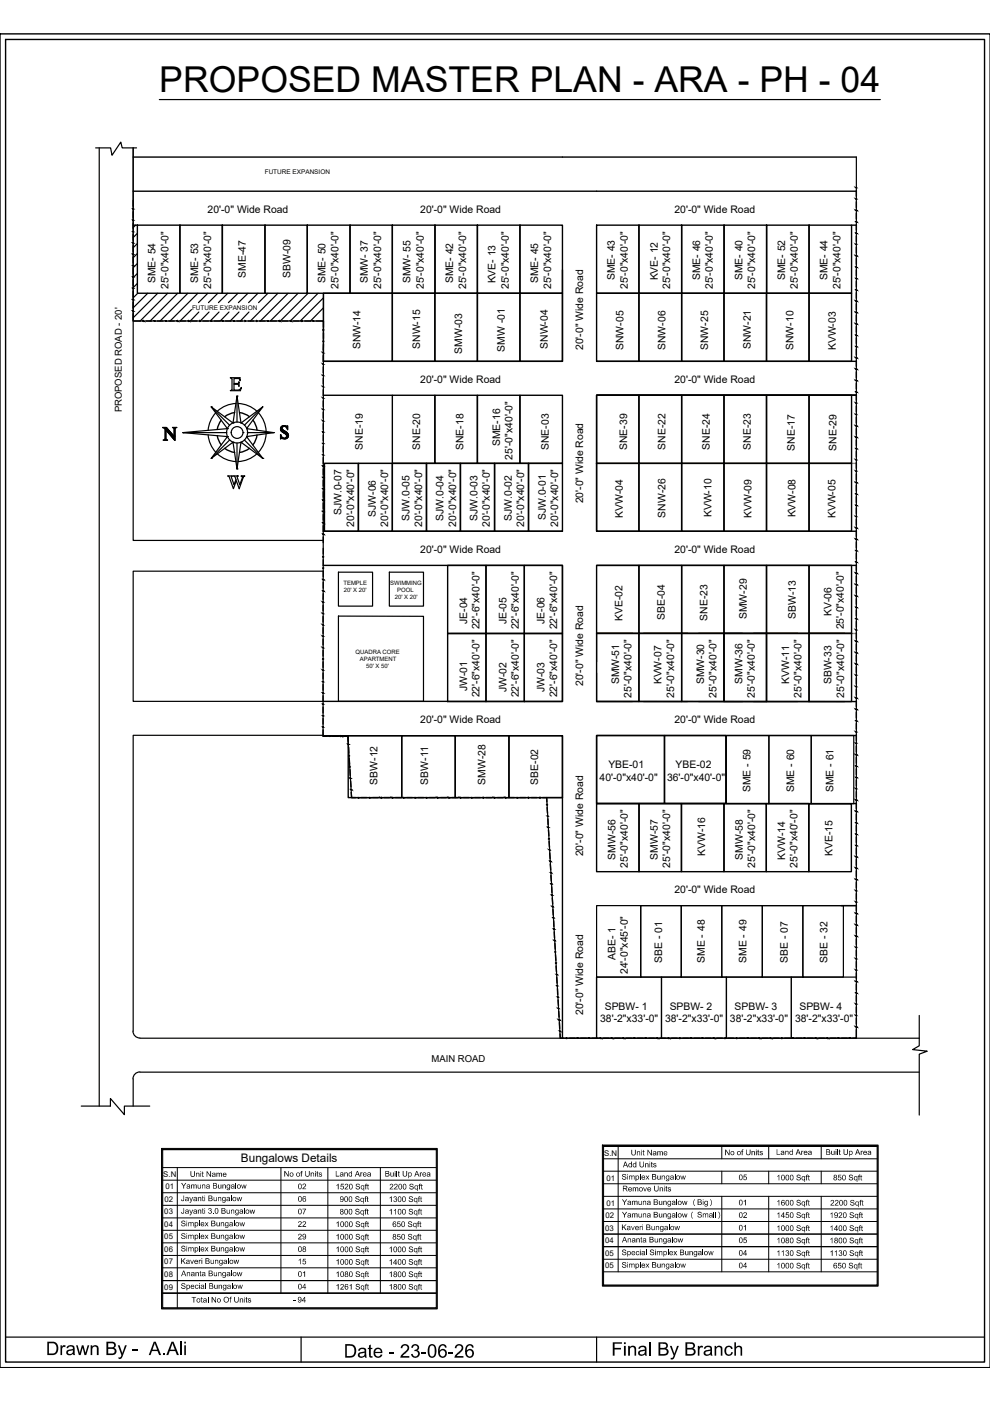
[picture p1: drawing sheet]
<svg xmlns="http://www.w3.org/2000/svg" width="210mm" height="297mm" viewBox="0 0 210 297" stroke-linecap="round" stroke-linejoin="round" font-family="sans-serif">
<defs><g id="words">
<text font-size="7.6" x="33.8" y="19.5">PROPOSED MASTER PLAN - ARA - PH - 04</text>
<text font-size="6.2" x="33.2" y="94.5">N</text>
<text font-size="5.7" x="46.9" y="104.8">W</text>
<text font-size="2.5" x="51.1" y="246.3">Bungalows Details</text>
<g font-size="2.2">
<text x="44" y="45.2">20'-0&quot; Wide Road</text>
<text x="89.1" y="45.2">20'-0&quot; Wide Road</text>
<text x="143" y="45.2">20'-0&quot; Wide Road</text>
<text x="52.2" y="58.9" transform="rotate(-90 52.2 58.9)">SME-47</text>
<text x="61.6" y="58.9" transform="rotate(-90 61.6 58.9)">SBW-09</text>
<text x="130.4" y="59.4" transform="rotate(-90 130.4 59.4)">SME- 43</text>
<text x="139.4" y="59.5" transform="rotate(-90 139.4 59.5)">KVE- 12</text>
<text x="148.4" y="59.4" transform="rotate(-90 148.4 59.4)">SME- 46</text>
<text x="157.4" y="59.4" transform="rotate(-90 157.4 59.4)">SME- 40</text>
<text x="166.5" y="59.4" transform="rotate(-90 166.5 59.4)">SME- 52</text>
<text x="175.5" y="59.4" transform="rotate(-90 175.5 59.4)">SME- 44</text>
<text x="33" y="60.1" transform="rotate(-90 33 60.1)">SME- 54</text>
<text x="35.7" y="61.3" transform="rotate(-90 35.7 61.3)">25'-0&quot;x40'-0&quot;</text>
<text x="42" y="60.1" transform="rotate(-90 42 60.1)">SME- 53</text>
<text x="44.7" y="61.3" transform="rotate(-90 44.7 61.3)">25'-0&quot;x40'-0&quot;</text>
<text x="69" y="60.1" transform="rotate(-90 69 60.1)">SME- 50</text>
<text x="71.8" y="61.3" transform="rotate(-90 71.8 61.3)">25'-0&quot;x40'-0&quot;</text>
<text x="78" y="60.1" transform="rotate(-90 78 60.1)">SMW- 37</text>
<text x="80.8" y="61.3" transform="rotate(-90 80.8 61.3)">25'-0&quot;x40'-0&quot;</text>
<text x="87" y="60.1" transform="rotate(-90 87 60.1)">SMW- 55</text>
<text x="89.8" y="61.3" transform="rotate(-90 89.8 61.3)">25'-0&quot;x40'-0&quot;</text>
<text x="96.1" y="60.1" transform="rotate(-90 96.1 60.1)">SME- 42</text>
<text x="98.8" y="61.3" transform="rotate(-90 98.8 61.3)">25'-0&quot;x40'-0&quot;</text>
<text x="105.1" y="60.1" transform="rotate(-90 105.1 60.1)">KVE- 13</text>
<text x="107.9" y="61.3" transform="rotate(-90 107.9 61.3)">25'-0&quot;x40'-0&quot;</text>
<text x="114.1" y="60.1" transform="rotate(-90 114.1 60.1)">SME- 45</text>
<text x="116.9" y="61.3" transform="rotate(-90 116.9 61.3)">25'-0&quot;x40'-0&quot;</text>
<text x="133.1" y="61.3" transform="rotate(-90 133.1 61.3)">25'-0&quot;x40'-0&quot;</text>
<text x="142.1" y="61.3" transform="rotate(-90 142.1 61.3)">25'-0&quot;x40'-0&quot;</text>
<text x="151.1" y="61.3" transform="rotate(-90 151.1 61.3)">25'-0&quot;x40'-0&quot;</text>
<text x="160.1" y="61.3" transform="rotate(-90 160.1 61.3)">25'-0&quot;x40'-0&quot;</text>
<text x="169.2" y="61.3" transform="rotate(-90 169.2 61.3)">25'-0&quot;x40'-0&quot;</text>
<text x="178.2" y="61.3" transform="rotate(-90 178.2 61.3)">25'-0&quot;x40'-0&quot;</text>
<text x="76.5" y="74.1" transform="rotate(-90 76.5 74.1)">SNW-14</text>
<text x="89.1" y="73.9" transform="rotate(-90 89.1 73.9)">SNW-15</text>
<text x="98" y="75" transform="rotate(-90 98 75)">SMW-03</text>
<text x="107" y="74.5" transform="rotate(-90 107 74.5)">SMW -01</text>
<text x="116.1" y="73.9" transform="rotate(-90 116.1 73.9)">SNW-04</text>
<text x="123.7" y="74.2" transform="rotate(-90 123.7 74.2)">20'-0&quot; Wide Road</text>
<text x="132.2" y="74.2" transform="rotate(-90 132.2 74.2)">SNW-05</text>
<text x="141.1" y="74.2" transform="rotate(-90 141.1 74.2)">SNW-06</text>
<text x="150.1" y="74.2" transform="rotate(-90 150.1 74.2)">SNW-25</text>
<text x="159.2" y="74" transform="rotate(-90 159.2 74)">SNW-21</text>
<text x="168.2" y="74.2" transform="rotate(-90 168.2 74.2)">SNW-10</text>
<text x="177.2" y="74.3" transform="rotate(-90 177.2 74.3)">KVW-03</text>
<text x="89.1" y="81.2">20'-0&quot; Wide Road</text>
<text x="143" y="81.2">20'-0&quot; Wide Road</text>
<text x="77" y="95.3" transform="rotate(-90 77 95.3)">SNE-19</text>
<text x="89.1" y="95.3" transform="rotate(-90 89.1 95.3)">SNE-20</text>
<text x="98.3" y="95.4" transform="rotate(-90 98.3 95.4)">SNE-18</text>
<text x="106" y="94.6" transform="rotate(-90 106 94.6)">SME-16</text>
<text x="116.3" y="95.4" transform="rotate(-90 116.3 95.4)">SNE-03</text>
<text x="133" y="95.4" transform="rotate(-90 133 95.4)">SNE-39</text>
<text x="141.1" y="95.3" transform="rotate(-90 141.1 95.3)">SNE-22</text>
<text x="150.5" y="95.3" transform="rotate(-90 150.5 95.3)">SNE-24</text>
<text x="159.2" y="95.3" transform="rotate(-90 159.2 95.3)">SNE-23</text>
<text x="168.5" y="95.6" transform="rotate(-90 168.5 95.6)">SNE-17</text>
<text x="177.4" y="95.6" transform="rotate(-90 177.4 95.6)">SNE-29</text>
<text x="108.7" y="97.4" transform="rotate(-90 108.7 97.4)">25'-0&quot;x40'-0&quot;</text>
<text x="123.7" y="106.8" transform="rotate(-90 123.7 106.8)">20'-0&quot; Wide Road</text>
<text x="72.4" y="109.2" transform="rotate(-90 72.4 109.2)">SJW.0-07</text>
<text x="75.1" y="111.7" transform="rotate(-90 75.1 111.7)">20'-0&quot;x40'-0&quot;</text>
<text x="79.7" y="109.6" transform="rotate(-90 79.7 109.6)">SJW-06</text>
<text x="82.3" y="111.7" transform="rotate(-90 82.3 111.7)">20'-0&quot;x40'-0&quot;</text>
<text x="86.8" y="110.5" transform="rotate(-90 86.8 110.5)">SJW.0-05</text>
<text x="89.5" y="111.7" transform="rotate(-90 89.5 111.7)">20'-0&quot;x40'-0&quot;</text>
<text x="94.1" y="110.5" transform="rotate(-90 94.1 110.5)">SJW.0-04</text>
<text x="96.7" y="111.7" transform="rotate(-90 96.7 111.7)">20'-0&quot;x40'-0&quot;</text>
<text x="101.3" y="110.5" transform="rotate(-90 101.3 110.5)">SJW.0-03</text>
<text x="103.9" y="111.7" transform="rotate(-90 103.9 111.7)">20'-0&quot;x40'-0&quot;</text>
<text x="108.5" y="110.5" transform="rotate(-90 108.5 110.5)">SJW.0-02</text>
<text x="111.1" y="111.7" transform="rotate(-90 111.1 111.7)">20'-0&quot;x40'-0&quot;</text>
<text x="115.7" y="110.3" transform="rotate(-90 115.7 110.3)">SJW.0-01</text>
<text x="118.3" y="111.7" transform="rotate(-90 118.3 111.7)">20'-0&quot;x40'-0&quot;</text>
<text x="132.1" y="109.8" transform="rotate(-90 132.1 109.8)">KVW-04</text>
<text x="141.1" y="109.8" transform="rotate(-90 141.1 109.8)">SNW-26</text>
<text x="150.8" y="109.7" transform="rotate(-90 150.8 109.7)">KVW-10</text>
<text x="159.3" y="109.8" transform="rotate(-90 159.3 109.8)">KVW-09</text>
<text x="168.7" y="109.7" transform="rotate(-90 168.7 109.7)">KVW-08</text>
<text x="177.1" y="109.9" transform="rotate(-90 177.1 109.9)">KVW-05</text>
<text x="89.1" y="117.3">20'-0&quot; Wide Road</text>
<text x="143" y="117.3">20'-0&quot; Wide Road</text>
<text x="132" y="131.6" transform="rotate(-90 132 131.6)">KVE-02</text>
<text x="141" y="131.5" transform="rotate(-90 141 131.5)">SBE-04</text>
<text x="150" y="131.6" transform="rotate(-90 150 131.6)">SNE-23</text>
<text x="158.3" y="131.3" transform="rotate(-90 158.3 131.3)">SMW-29</text>
<text x="168.7" y="131.3" transform="rotate(-90 168.7 131.3)">SBW-13</text>
<text x="176.3" y="130.6" transform="rotate(-90 176.3 130.6)">KV-06</text>
<text x="99.1" y="132.3" transform="rotate(-90 99.1 132.3)">JE-04</text>
<text x="101.7" y="133.4" transform="rotate(-90 101.7 133.4)">22'-6&quot;x40'-0&quot;</text>
<text x="107.4" y="132.3" transform="rotate(-90 107.4 132.3)">JE-05</text>
<text x="110" y="133.4" transform="rotate(-90 110 133.4)">22'-6&quot;x40'-0&quot;</text>
<text x="115.4" y="132.3" transform="rotate(-90 115.4 132.3)">JE-06</text>
<text x="118.1" y="133.4" transform="rotate(-90 118.1 133.4)">22'-6&quot;x40'-0&quot;</text>
<text x="178.9" y="133.5" transform="rotate(-90 178.9 133.5)">25'-0&quot;x40'-0&quot;</text>
<text x="99.1" y="146.6" transform="rotate(-90 99.1 146.6)">JW-01</text>
<text x="101.7" y="147.9" transform="rotate(-90 101.7 147.9)">22'-6&quot;x40'-0&quot;</text>
<text x="107.4" y="146.8" transform="rotate(-90 107.4 146.8)">JW-02</text>
<text x="110" y="147.9" transform="rotate(-90 110 147.9)">22'-6&quot;x40'-0&quot;</text>
<text x="115.4" y="146.8" transform="rotate(-90 115.4 146.8)">JW-03</text>
<text x="118.1" y="147.9" transform="rotate(-90 118.1 147.9)">22'-6&quot;x40'-0&quot;</text>
<text x="123.7" y="145.5" transform="rotate(-90 123.7 145.5)">20'-0&quot; Wide Road</text>
<text x="131.3" y="145.1" transform="rotate(-90 131.3 145.1)">SMW-51</text>
<text x="133.9" y="147.9" transform="rotate(-90 133.9 147.9)">25'-0&quot;x40'-0&quot;</text>
<text x="140.3" y="145.1" transform="rotate(-90 140.3 145.1)">KVW-07</text>
<text x="142.9" y="147.9" transform="rotate(-90 142.9 147.9)">25'-0&quot;x40'-0&quot;</text>
<text x="149.3" y="145.1" transform="rotate(-90 149.3 145.1)">SMW-30</text>
<text x="151.9" y="147.9" transform="rotate(-90 151.9 147.9)">25'-0&quot;x40'-0&quot;</text>
<text x="157.4" y="145" transform="rotate(-90 157.4 145)">SMW-36</text>
<text x="160.1" y="147.9" transform="rotate(-90 160.1 147.9)">25'-0&quot;x40'-0&quot;</text>
<text x="167.3" y="145" transform="rotate(-90 167.3 145)">KVW-11</text>
<text x="170" y="147.9" transform="rotate(-90 170 147.9)">25'-0&quot;x40'-0&quot;</text>
<text x="176.3" y="145.1" transform="rotate(-90 176.3 145.1)">SBW-33</text>
<text x="179" y="147.9" transform="rotate(-90 179 147.9)">25'-0&quot;x40'-0&quot;</text>
<text x="89.1" y="153.4">20'-0&quot; Wide Road</text>
<text x="143" y="153.4">20'-0&quot; Wide Road</text>
<text x="80" y="166.4" transform="rotate(-90 80 166.4)">SBW-12</text>
<text x="90.8" y="166.4" transform="rotate(-90 90.8 166.4)">SBW-11</text>
<text x="102.9" y="166.4" transform="rotate(-90 102.9 166.4)">SMW-28</text>
<text x="114.1" y="166.4" transform="rotate(-90 114.1 166.4)">SBE-02</text>
<text x="127.1" y="165.5">40'-0&quot;x40'-0&quot;</text>
<text x="129" y="162.9">YBE-01</text>
<text x="141.4" y="165.5">36'-0&quot;x40'-0&quot;</text>
<text x="143.3" y="162.9">YBE-02</text>
<text x="159.1" y="168" transform="rotate(-90 159.1 168)">SME - 59</text>
<text x="168.4" y="168" transform="rotate(-90 168.4 168)">SME - 60</text>
<text x="176.7" y="168" transform="rotate(-90 176.7 168)">SME - 61</text>
<text x="123.7" y="181.6" transform="rotate(-90 123.7 181.6)">20'-0&quot; Wide Road</text>
<text x="130.5" y="182.2" transform="rotate(-90 130.5 182.2)">SMW-56</text>
<text x="133.1" y="184" transform="rotate(-90 133.1 184)">25'-0&quot;x40'-0&quot;</text>
<text x="139.5" y="182.2" transform="rotate(-90 139.5 182.2)">SMW-57</text>
<text x="142.1" y="184" transform="rotate(-90 142.1 184)">25'-0&quot;x40'-0&quot;</text>
<text x="149.5" y="181.5" transform="rotate(-90 149.5 181.5)">KVW-16</text>
<text x="157.5" y="182.2" transform="rotate(-90 157.5 182.2)">SMW-58</text>
<text x="160.1" y="184" transform="rotate(-90 160.1 184)">25'-0&quot;x40'-0&quot;</text>
<text x="166.5" y="182.3" transform="rotate(-90 166.5 182.3)">KVW-14</text>
<text x="169.1" y="184" transform="rotate(-90 169.1 184)">25'-0&quot;x40'-0&quot;</text>
<text x="176.5" y="181.5" transform="rotate(-90 176.5 181.5)">KVE-15</text>
<text x="143" y="189.4">20'-0&quot; Wide Road</text>
<text x="130.5" y="203.5" transform="rotate(-90 130.5 203.5)">ABE- 1</text>
<text x="133.1" y="206.5" transform="rotate(-90 133.1 206.5)">24'-0&quot;x45'-0&quot;</text>
<text x="140.4" y="204.2" transform="rotate(-90 140.4 204.2)">SBE - 01</text>
<text x="149.4" y="204.2" transform="rotate(-90 149.4 204.2)">SME - 48</text>
<text x="158.2" y="204.2" transform="rotate(-90 158.2 204.2)">SME - 49</text>
<text x="167" y="204.2" transform="rotate(-90 167 204.2)">SBE - 07</text>
<text x="175.5" y="204.2" transform="rotate(-90 175.5 204.2)">SBE - 32</text>
<text x="123.7" y="215.3" transform="rotate(-90 123.7 215.3)">20'-0&quot; Wide Road</text>
<text x="128.2" y="214.1">SPBW- 1</text>
<text x="142" y="214.1">SPBW- 2</text>
<text x="155.7" y="214.1">SPBW- 3</text>
<text x="169.5" y="214.1">SPBW- 4</text>
<text x="127.3" y="216.7">38'-2&quot;x33'-0&quot;</text>
<text x="141" y="216.7">38'-2&quot;x33'-0&quot;</text>
<text x="154.8" y="216.7">38'-2&quot;x33'-0&quot;</text>
<text x="168.6" y="216.7">38'-2&quot;x33'-0&quot;</text>
</g>
<g font-size="2">
<text x="25.8" y="87.4" transform="rotate(-90 25.8 87.4)">PROPOSED ROAD - 20'</text>
<text x="91.5" y="225.1">MAIN ROAD</text>
</g>
<g font-size="1.7">
<text x="128.1" y="245">S.N</text>
<text x="34.6" y="249.5">S.N</text>
<text x="128.6" y="250.3">01</text>
<text x="34.8" y="257.5">03</text>
<text x="34.9" y="254.8">02</text>
<text x="35.1" y="252.1">01</text>
<text x="128.6" y="255.6">01</text>
<text x="34.8" y="260.1">04</text>
<text x="34.8" y="262.7">05</text>
<text x="128.3" y="260.9">03</text>
<text x="128.3" y="263.6">04</text>
<text x="128.4" y="258.3">02</text>
<text x="34.8" y="265.4">06</text>
<text x="34.8" y="268.1">07</text>
<text x="128.3" y="266.3">05</text>
<text x="128.3" y="268.9">05</text>
<text x="34.8" y="270.7">08</text>
<text x="34.8" y="273.4">09</text>
</g>
<g font-size="1.4">
<text x="56.1" y="37">FUTURE EXPANSION</text>
<text x="40.7" y="65.6">FUTURE EXPANSION</text>
</g>
<g font-size="1.3">
<text x="72.8" y="123.9">TEMPLE</text>
<text x="72.9" y="125.4">20' X 20'</text>
<text x="82.7" y="123.9">SWIMMING</text>
<text x="84.2" y="125.5">POOL</text>
<text x="83.7" y="127">20' X 20'</text>
<text x="75.4" y="138.7">QUADRA CORE</text>
<text x="76.3" y="140.2">APARTMENT</text>
<text x="77.6" y="141.7">50' X 50'</text>
</g>
</g></defs>
<!-- layer: PDF3_AR-BOUNDARY -->
<g fill="#000" stroke="#000" stroke-width=".21">
<path d="M181.5 39.8h.1zM181.5 42.2h.1zM181.5 44.6h.1zM181.5 47h.1zM181.5 49.4h.1zM181.5 51.8h.1zM181.5 54.2h.1zM181.5 56.6h.1zM181.5 59h.1zM30.3 68.1h.1zM39.9 68.1h.1zM181.5 61.5h.1z"/>
<path d="M181.5 63.8h.1zM181.5 66.2h.1zM181.5 68.7h.1zM181.5 71.1h.1zM181.5 73.5h.1zM181.5 75.8h.1zM181.5 78.3h.1zM181.5 80.7h.1zM181.5 83.1h.1zM181.5 85.5h.1zM181.5 87.9h.1zM181.5 90.3h.1z"/>
<path d="M181.5 92.7h.1zM181.5 95.1h.1zM181.5 97.5h.1zM181.5 99.9h.1zM181.5 102.3h.1zM181.5 104.7h.1zM181.5 107.1h.1zM181.5 109.5h.1zM181.5 111.9h.1zM181.5 114.3h.1zM181.5 116.7h.1zM181.5 119.2h.1z"/>
<path d="M181.5 121.5h.1zM181.5 123.9h.1zM181.5 126.4h.1zM181.5 128.8h.1zM181.5 131.2h.1zM181.5 133.5h.1zM181.5 136h.1zM181.5 138.4h.1zM72.3 156.1h.1zM181.5 140.8h.1zM181.5 143.2h.1zM181.5 145.6h.1z"/>
<path d="M181.5 148h.1zM181.5 150.4h.1zM181.5 152.8h.1zM181.5 155.2h.1zM181.5 157.6h.1zM80.7 169.1h.2zM83.1 169.1h.2zM181.5 160h.1zM181.5 162.4h.1zM181.5 164.8h.1zM181.5 167.2h.1zM181.5 169.6h.1z"/>
<path d="M181.5 172h.1zM181.5 174.4h.1zM181.5 176.9h.1zM181.5 179.3h.1zM181.5 181.6h.1zM181.5 184.1h.1zM181.5 186.5h.1zM181.5 188.8h.1zM181.5 191.2h.1zM181.5 193.7h.1zM181.5 196.1h.1zM181.5 198.5h.1z"/>
<path d="M118.5 216.2h.1zM181.5 200.9h.1zM181.5 203.3h.1zM181.5 205.7h.1zM181.5 208.1h.1zM181.5 210.5h.1zM181.5 212.9h.1zM181.5 215.3h.1zM181.5 217.7h.1zM132.1 220.1h.1zM139.3 220.1h.1zM141.7 220.1h.1z"/>
<path d="M175.3 220.1h.2z"/>
</g>
<!-- layer: PDF3_Text -->
<path d="M33.8 21.1h152.8" fill="none" stroke="#000" stroke-width=".25"/>
<!-- layer: PDF3_PDF_0 -->
<g fill="none" stroke="#000" stroke-width=".25">
<path d="M20.3 31.4h3.2l.2 1.5 1.9-2.8 .3 1.3h3.1M21 31.4v203.1M28.2 31.4v83.2h40.3M68.5 121.1h-40.3v27.6h40.3M71.8 130.6l18 .1v18h-18zM71.8 121.3h7.2v7.2h-7.2zM82.5 121.3h7.3v7.2h-7.3zM134.1 134.3h-7.6v6M136.4 134.3h9.4M148.1 134.3h9.3M159.8 134.3h9.3M171.4 134.3h7.7"/>
<path d="M68.5 155.9h-40.3v62.7M126.5 142.7v6h7.6M136.4 148.7h9.4M148.1 148.7h9.3M159.8 148.7h9.3M171.4 148.7h7.7M28.2 218.6a1.46 1.46 0 0 0 1.5 1.5M194.9 215.3v6.4l-1.4 .8 3.1 .4-1.7 .6v12.9M28.2 228.8v5.7M29.7 227.3a1.46 1.46 0 0 0-1.5 1.4M29.7 227.3h165.2M29.7 220.1h165.2"/>
</g>
<g fill="none" stroke="#000" stroke-width=".3">
<path d="M0 7.2h209.9v282.8h-209.9zM1.2 8.4h207.5v280.4h-207.5zM119.3 57.2v19.4h-50.7M68.6 62.2h14.6v14.4h-14.6zM83.2 62.2h9v14.4h-9zM92.2 62.2h9v14.4h-9zM101.2 62.2h9v14.4h-9zM110.2 62.2h9.1v14.4h-9.1zM126.5 62.2h9v14.4h-9zM126.5 76.6h55.1M135.5 62.2h9v14.4h-9zM144.5 62.2h9v14.4h-9z"/>
<path d="M153.5 62.2h9v14.4h-9zM162.5 62.2h9v14.4h-9zM171.5 62.2h9.1v14.4h-9.1zM68.5 83.8h14.7M68.8 98.2h7.2v14.4h-7.2zM76 98.2h7.2v14.4h-7.2zM83.2 83.8h9v14.4h-9zM83.2 98.2h7.2v14.4h-7.2zM90.4 98.2h7.2v14.4h-7.2zM92.2 83.8h9v14.4h-9zM97.6 98.2h7.3v14.4h-7.3zM101.2 83.8h9v14.4h-9z"/>
<path d="M104.9 98.2h7.2v14.4h-7.2zM110.2 83.8h9.1v14.4h-9.1zM112.1 98.2h7.2v14.4h-7.2zM126.5 83.8h55.1h-55.1v28.8h55.1M126.5 98.2h9v14.4h-9zM126.5 83.8h9v14.4h-9zM135.5 98.2h9v14.4h-9zM135.5 83.8h9v14.4h-9zM144.5 98.2h9v14.4h-9zM144.5 83.8h9v14.4h-9zM153.5 98.2h9v14.4h-9zM153.5 83.8h9v14.4h-9z"/>
<path d="M162.5 98.2h9v14.4h-9zM162.5 83.8h9v14.4h-9zM171.5 98.2h9.1v14.4h-9.1zM171.5 83.8h9.1v14.4h-9.1zM68.5 119.9h50.8v28.8h-50.8M68.5 112.6h50.8M94.9 119.9h8.1v14.4h-8.1zM103 119.9h8.2v14.4h-8.2zM111.2 119.9h8.1v14.4h-8.1zM126.5 119.9h9v14.4h-9zM126.5 119.9h55M135.5 119.9h9v14.4h-9z"/>
<path d="M144.5 119.9h9v14.4h-9zM153.5 119.9h9v14.4h-9zM162.5 119.9h9v14.4h-9zM171.5 119.9h9.1v14.4h-9.1zM94.9 134.3h8.1v14.4h-8.1zM103 134.3h8.2v14.4h-8.2zM111.2 134.3h8.1v14.4h-8.1zM126.5 134.3h9v14.4h-9zM135.5 134.3h9v14.4h-9zM144.5 134.3h9v14.4h-9zM153.5 134.3h9v14.4h-9zM162.5 134.3h9v14.4h-9z"/>
<path d="M171.5 134.3h9.1v14.4h-9.1zM68.5 156h50.8v13.1h-3.4M73.8 156h11.4v13.1h-11.4zM85.2 156h11.3v13.1h-11.3zM96.5 156h11.4v13.1h-11.4zM107.9 156h11.4v13.1h-11.4zM126.5 155.9h14.4v14.4h-14.4zM126.5 148.7h55M140.9 155.9h13v14.4h-13zM181.6 155.9h-55.1v14.5h55M126.5 170.4h9v14.4h-9zM135.5 170.4h9v14.4h-9z"/>
<path d="M144.5 170.4h9v14.4h-9zM153.5 170.4h9v14.4h-9zM162.5 170.4h9v14.4h-9zM171.5 170.4h9v14.4h-9zM178.4 192h3.2M126.5 207.2v12.9M140.3 207.2v12.9M154 207.2v12.9M167.8 207.2v12.9"/>
</g>
<path d="M68.5 98.2h50.7M126.4 98.2h55.1M95.5 134.3h23.8M126.5 134.3h55" fill="none" stroke="#f8991e" stroke-width=".3"/>
<!-- layer: PDF3_0 -->
<g fill="none" stroke="#000" stroke-width=".25">
<path d="M28.7 47.7l-.5 .5M29.1 49.5l-.9 .9M29.1 51.6l-.9 .9M29.1 53.7l-.9 .9M29.1 55.9l-.9 .9M29.1 58l-.9 .9M29.1 60.1l-.9 .9M29.2 62.2l-1 .9M31.3 62.2l-3.1 3.1M33.4 62.2l-5.2 5.2M35.6 62.2l-5.9 5.9M37.7 62.2l-5.9 5.9"/>
<path d="M39.8 62.2l-5.8 5.9M40.6 65.6l-2.4 2.5M42 62.2l-5.9 5.9M42.2 66.2l-1.9 1.9M44.1 62.2l-2 2M44.3 66.2l-1.8 1.9M46.2 62.2l-2 2M46.4 66.2l-1.8 1.9M48.3 62.2l-2 2M48.6 66.2l-1.9 1.9M50.5 62.2l-2.1 2M50.7 66.2l-1.9 1.9"/>
<path d="M52.6 62.2l-2.1 2M52.8 66.2l-1.8 1.9M54.7 62.2l-2 2M56.8 62.2l-2 2M58.9 62.2l-5.8 5.9M61.1 62.2l-5.9 5.9M63.2 62.2l-5.9 5.9M65.3 62.2l-5.9 5.9M67.4 62.2l-5.8 5.9M68.6 63.1l-4.9 5M68.6 65.3l-2.8 2.8"/>
</g>
<!-- layer: PDF3_AR-WALL -->
<g fill="none" stroke="#000" stroke-width=".3">
<path d="M28.2 33.3h153.4M28.2 40.5h153.4M28.2 47.7h.9M29.1 47.7h9v14.5h-9zM38.1 47.7h9.1v14.5h-9.1zM47.1 47.7h9.1v14.5h-9.1zM56.2 47.7h9v14.5h-9zM65.2 47.7h9v14.5h-9zM74.2 47.7h9v14.5h-9zM83.2 47.7h9v14.5h-9zM92.2 47.7h9v14.5h-9zM101.2 47.7h9v14.5h-9z"/>
<path d="M110.2 47.7h9.1v14.5h-9.1zM126.5 47.7h9v14.5h-9zM135.5 47.7h9v14.5h-9zM144.5 47.7h9v14.5h-9zM153.5 47.7h9.1v14.5h-9.1zM162.5 47.7h9v14.5h-9zM171.5 47.7h9.1v14.5h-9.1zM180.6 47.7h1M119.3 169.1v51"/>
</g>
<!-- layer: PDF3_AR-BOUNDARY -->
<g fill="none" stroke="#000" stroke-width=".3">
<path d="M28.2 42.5v1.2M28.2 44.9v1.2M28.2 47.3v1.2M28.2 49.7v1.2M28.2 52.1v1.2M28.2 54.5v1.2M28.2 56.9v1.2M28.2 59.3v1.2M181.6 40.4v1.2M181.6 42.8v1.2M181.6 45.2v1.2M181.6 47.6v1.2"/>
<path d="M181.6 50v1.2M181.6 52.4v1.2M181.6 54.8v1.2M181.6 57.2v1.2M181.6 59.6v1.2M28.2 66.5v1.6h1.6M28.2 61.8v1.1M28.2 64.1v1.2M31 68.1h1.2M33.4 68.1h1.2M35.8 68.1h1.2M38.2 68.1h1.2"/>
<path d="M40.6 68.1h1.2M43 68.1h1.2M45.4 68.1h1.2M47.8 68.1h1.2M50.2 68.1h1.2M52.6 68.1h1.2M55 68.1h1.2M57.4 68.1h1.2M59.8 68.1h1.2M62.2 68.1h1.2M64.6 68.1h1.2M67 68.1h1.6v1.3"/>
<path d="M68.5 75.4v1.2M68.5 77.8v1.2M68.6 73l-.1 1.2M68.6 70.6v1.2M181.6 62v1.2M181.6 64.4v1.2M181.6 66.8v1.3M181.6 69.2v1.2M181.6 71.7v1.1M181.6 74.1v1.2M181.6 76.5v1.2M181.6 78.9v1.2"/>
<path d="M68.5 80.2v1.2M68.5 82.6v1.2M68.5 85v1.2M68.5 87.4v1.2M68.5 89.8v1.2M68.5 92.2v1.2M68.5 94.6v1.2M68.5 97v1.2M68.5 99.4v1.3M181.6 81.3v1.2M181.6 83.7v1.2M181.6 86.1v1.2"/>
<path d="M181.6 88.5v1.2M181.6 90.9v1.2M181.6 93.3v1.2M181.6 95.7v1.2M181.6 98.1v1.2M68.5 101.8v1.3M68.5 104.3v1.1M68.5 106.7v1.2M68.5 109.1v1.2M68.5 111.4v1.2M68.5 113.9v1.1M68.5 116.3v1.2"/>
<path d="M68.5 118.7v1.2M181.6 100.5v1.2M181.6 102.9v1.2M181.6 105.3v1.2M181.6 107.7v1.2M181.6 110.1v1.2M181.6 112.5v1.2M181.6 114.9v1.2M181.6 117.3v1.2M181.6 119.7v1.2M68.5 128.3v1.2M68.5 130.7v1.2"/>
<path d="M68.5 133.1v1.2M68.5 135.5v1.2M68.5 137.9v1.2M68.5 125.9v1.2M68.5 121.1v1.2M68.5 123.5v1.2M181.6 122.2v1.1M181.6 124.5v1.3M181.6 126.9v1.2M181.6 129.4v1.1M181.6 131.8v1.2M181.6 134.2v1.2"/>
<path d="M181.6 136.6v1.2M181.6 139v1.2M68.5 154.8v1.3h.8M68.5 140.3v1.2M68.5 142.7v1.2M68.5 145.1v1.2M68.5 147.5v1.2M68.5 149.9v1.3M68.5 152.3v1.2M70.5 156.1h1.2M72.9 156.1h.8l.1 1.1M73.9 158.4l.1 1.2"/>
<path d="M181.6 141.4v1.2M181.6 143.8v1.2M181.6 146.2v1.2M181.6 148.6v1.2M181.6 151v1.2M181.6 153.4v1.2M181.6 155.8v1.2M181.6 158.2v1.2M74 160.8l.1 1.2M74.2 163.2l.1 1.2M74.3 165.6l.1 1.2M74.5 168v1.1h.9"/>
<path d="M76.6 169.1h1.2M79 169.1h1.2M81.4 169.1h1.2M83.8 169.1h1.2M86.2 169.1h1.2M88.6 169.1h1.2M91 169.1h1.2M93.4 169.1h1.2M95.8 169.1h1.2M98.2 169.1h1.2M100.6 169.1h1.3M103 169.1h1.2"/>
<path d="M105.5 169.1h1.1M107.8 169.1h1.3M110.2 169.1h1.3M112.6 169.1h1.2M115.1 169.1h.8l.1 .9M116 171.2l.1 1.2M116.2 173.6v1.2M116.3 176l.1 1.2M116.4 178.4l.1 1.2M181.6 160.6v1.2M181.6 163v1.2M181.6 165.4v1.2"/>
<path d="M181.6 167.8v1.2M181.6 170.2v1.2M181.6 172.6v1.2M181.6 175v1.2M181.6 177.4v1.2M181.6 179.9v1.1M116.5 180.8l.1 1.2M116.7 183.2l.1 1.2M116.8 185.6l.1 1.2M117 188v1.2M117.1 190.4l.1 1.2M117.2 192.8l.1 1.2"/>
<path d="M117.4 195.2v1.2M117.5 197.6l.1 1.2M181.6 182.2v1.3M181.6 184.6v1.2M181.6 187.1v1.1M181.6 189.5v1.2M181.6 191.9v1.2M181.6 194.3v1.2M181.6 196.7v1.2M181.6 199.1v1.2M117.6 200l.1 1.2M117.8 202.4l.1 1.2"/>
<path d="M117.9 204.8l.1 1.2M118 207.2l.1 1.2M118.2 209.6v1.2M118.3 212l.1 1.2M118.4 214.4l.1 1.2M118.6 216.8l.1 1.2M118.7 219.2l.1 .9h.7M181.6 218.3v1.8h-.8M181.6 201.5v1.2M181.6 203.9v1.2M181.6 206.3v1.2M181.6 208.7v1.2"/>
<path d="M181.6 211.1v1.2M181.6 213.5v1.2M181.6 215.9v1.2M120.7 220.1h1.2M123.1 220.1h1.2M125.5 220.1h1.2M127.9 220.1h1.2M130.3 220.1h1.2M132.8 220.1h1.1M135.1 220.1h1.3M137.5 220.1h1.2M140 220.1h1.1"/>
<path d="M142.4 220.1h1.2M144.8 220.1h1.2M147.2 220.1h1.2M149.6 220.1h1.1M152 220.1h1.2M154.3 220.1h1.3M156.8 220.1h1.2M159.2 220.1h1.2M161.6 220.1h1.2M164 220.1h1.2M166.4 220.1h1.2M168.8 220.1h1.2"/>
<path d="M171.2 220.1h1.2M173.6 220.1h1.2M176 220.1h1.2M178.4 220.1h1.2"/>
</g>
<!-- layer: 0 -->
<g fill="none" stroke="#000" stroke-width=".25">
<path d="M28.2 31.4v36.7h40.4M181.6 33.3v7.1M181.6 40.5v179.6h-62.8l-2.9-51h-41.4l-.8-13h-5.2l.1-93.9M38.8 91.7l9.4-.8-3.4-4.6 4.6 3.4 .8-5.7 .9 5.7 4.6-3.4-3.4 4.6 5.7 .8-5.7 .9 3.4 4.6-4.6-3.4-.9 5.6-.8-5.6-4.6 3.4 3.4-4.6zM38.8 91.7h9.2M44.8 86.3h.1M44.8 97.2h.1M44.8 86.3l3.9 3.9M48.2 90.9h.1M48.2 92.6h.1M48.7 93.3l-3.9 3.9M48.9 80.1h2v.6l-.2-.4-1.1-.1v1.1h.9l.2-.4v1l-.2-.4h-.9v1.1h1.2l.4-.4-.2 .6h-2.1l.3-.2v-2.2z"/>
<path d="M49.4 89.7h.1M49.4 93.8h.1M50.2 84h.1M50.2 84v5.5M50.2 93.9v5.5M51.1 89.7h.1M51.1 93.8h.1M51.5 91.7h.1M51.8 93.3l3.9 3.9M52.3 92.6h.1M52.3 90.9h.1M52.5 91.7h.1"/>
<path d="M52.5 91.7h5.5M55.7 97.2h.1M55.7 86.3l-3.9 3.9M58 91.7h.1M59.5 92.1v.9M59.5 90.7v.5M59.6 90.6v.7M59.6 92.3v.7M59.6 90.5v.8M59.6 92.4v.5v-.4M59.6 90.5v.9M59.7 90.5v.9"/>
<path d="M59.7 92.6v.3M59.7 92.7v.2h.4M59.8 90.4h.9M59.8 92.7h.1M59.8 90.4l1.2-.1v.8l-.1-.1a.53 .53 0 0 0-.5-.6 .53 .53 0 0 0-.5 .5l.7 .6a.81 .81 0 0 1 .5 1.1 .81 .81 0 0 1-1.1 .4h-.5v-.9a.65 .65 0 0 0 .5 .7 .65 .65 0 0 0 .7-.3v-.3l-.5-.4a.81 .81 0 0 1-.7-.6 .81 .81 0 0 1 .3-.8zM59.8 90.5v1M59.8 92.8h.1M59.8 92.9h.2M59.9 91v.6M59.9 90.3h.7M59.9 92.9h.8M59.9 90.5v.1"/>
<path d="M59.9 90.5h.1M59.9 91.1v.5M60 90.3h.4M60 91.1v.5M60 90.5h-.1M60 91.2v.5M60 93h.7M60.1 91.2v.5M60.1 90.4l-.4 .1v1M60.1 91.3v.4M60.2 91.3v.5M60.2 91.3v.5z"/>
<path d="M60.2 93h.3M60.3 91.4v.4M60.4 91.4v.4M60.4 91.4v.5zM60.5 90.4h.3l-.2 .1M60.5 91.5v.5M60.6 91.6v.4M60.6 92.8l-.1 .1M60.6 91.6v.5M60.7 91.6v.5M60.7 90.5h.1M60.7 92.8v.1"/>
<path d="M60.7 91.6v.6M60.7 90.6h.1M60.7 92.7v.2M60.7 91.6v.7M60.7 92.6v.3M60.8 90.6v.1M60.8 90.7v-.3l.1 .4M60.8 91.7v1.2h-.4M60.9 91.8v1.1M60.9 90.4v.5M60.9 91.8v1M61 90.3v.7"/>
<path d="M61 91.8v1M61 91.9v.8M61 92v.7M61.1 92.1v.5M61.1 92.2v.3M153.5 134.3h9v14.4h-9zM154 155.9h9v14.5h-9zM163 155.9h9v14.5h-9zM172 155.9h9v14.5h-9zM126.5 192h9.3v15.2h-9.3zM135.8 192h8.6v15.2h-8.6zM135.8 192h45.8"/>
<path d="M144.4 192h8.6v15.2h-8.6zM153 192h8.6v15.2h-8.6zM161.6 192h8.6v15.2h-8.6zM170.2 192h8.6v15.2h-8.6zM126.5 207.2h55.1M17.2 234.5h6.2v-1.6l3 3.4v-1.8h5.3M1.2 283.5h207.5M63.8 283.5v5.3M126.5 283.5v5.3"/>
<circle cx="50.3" cy="91.7" r="1.25"/>
<circle cx="50.3" cy="91.7" r="2.22"/>
</g>
<!-- layer: WARDROBE -->
<path d="M46.1 92.4l.4 1.2 .4 .7M46.9 89.1l-.4 .7-.4 1.3M47.7 95.1l1.2 .6 .9 .2M49.8 87.5l-.9 .2-1.2 .6M50.8 87.5l.9 .2 1.2 .6M52.9 95.1l-1.2 .6-.9 .2M53.6 89.1l.7 1.2 .2 .9M54.5 92.2l-.2 .9-.7 1.2" fill="none" stroke="#000" stroke-width=".3"/>
<path d="M44.1 92.2l.4 1.7 .5 1 .8 1M45.8 87.5l-.8 1-.5 1-.4 1.7M46.1 96.2l1.5 1.1 1.2 .4 1.2 .2M50 85.5l-1.2 .2-1.2 .4-1.5 1.1M50.5 85.5l1.2 .2 1.2 .4 1.6 1.1M54.5 96.2l-1.6 1.1-1.2 .4-1.2 .2M54.8 87.5l1 1.6 .5 1.1 .1 1.3M56.4 91.9l-.1 1.3-.5 1.1-1 1.6" fill="none" stroke="#000" stroke-width=".25"/>
<!-- layer: 0 -->
<g fill="#000">
<path d="M38.9 256.1h.1v.9a.32 .32 0 0 1-.3 .3 .32 .32 0 0 1-.3-.3h.1a.2 .2 0 0 0 .2 .2 .2 .2 0 0 0 .2-.3zM38.9 253.5h.1v.8a.32 .32 0 0 1-.3 .4 .32 .32 0 0 1-.3-.4h.1a.2 .2 0 0 0 .2 .2 .2 .2 0 0 0 .2-.2zM38.5 258.9l.6-.1 .2 .4-.3-.3a.21 .21 0 0 0-.3 .1 .21 .21 0 0 0 .1 .3h.2a.38 .38 0 0 1 .3 .6 .38 .38 0 0 1-.6 .1l-.3-.4 .3 .2a.27 .27 0 0 0 .4 .1 .27 .27 0 0 0 .1-.4 .27 .27 0 0 0-.4-.1l-.3-.1zM38.4 250.8h.2l.3 .6 .4-.6h.2l-.5 .7v.5h-.1v-.5zM40.1 256.5h.2l.2 .7 .3-.7h.1l-.5 1.2-.2-.2h.1l.2-.2zM40.1 253.8h.2l.2 .7 .3-.7h.1l-.5 1.2-.2-.2 .1 .1 .2-.2zM39.9 259.2l.5-.1 .2 .2 .1-.2 .3 .1 .1 .8h-.2v-.6a.2 .2 0 0 0-.2-.2 .2 .2 0 0 0-.1 .3v.5h-.2v-.6a.2 .2 0 0 0-.2-.2 .2 .2 0 0 0-.2 .3v.5h-.1zM40.4 248.3h.2v.7a.3 .3 0 0 0 .3 .4 .3 .3 0 0 0 .2-.4v-.7h.2v1.1l-.3 .1h-.5zM40.5 251.1l.1 .2 .3-.2 .2 .2 .3-.2h.2l.1 .9h-.2v-.6a.18 .18 0 0 0-.2-.2 .18 .18 0 0 0-.1 .3v.5h-.2v-.6a.2 .2 0 0 0-.2-.2 .21 .21 0 0 0-.1 .4v.4h-.2zM41.6 248.7h.2a.32 .32 0 0 1 .3 0 .32 .32 0 0 1 .2 .3v.5h-.2v-.5a.22 .22 0 0 0-.2-.3 .22 .22 0 0 0-.2 .3v.5h-.1zM42.2 258.8h.2v1.2h-.2zM41.9 251.1h.1v.5a.22 .22 0 0 0 .2 .3 .22 .22 0 0 0 .3-.3v-.5h.1v.9l-.1-.1-.5 .1-.1-.1z"/>
<path d="M42 256.5h.6l.1 .8h-.2v-.5a.2 .2 0 0 0-.2-.2 .2 .2 0 0 0-.2 .3v.4h-.1zM42 253.8h.2a.27 .27 0 0 1 .4 0 .27 .27 0 0 1 .1 .3v.6h-.2v-.5a.2 .2 0 0 0-.2-.3 .2 .2 0 0 0-.2 .3v.5h-.1zM42.9 248.4h.1v.3h.2l-.2 .1 .1 .7h-.2v-.7h-.1zM42.9 256.2l.2-.1v.4h.1l-.1 .1v.6l.1 .1-.3-.1v-.6h-.1zM42.9 253.6l.2-.1v.3h.1l-.1 .1v.6l.1 .2-.3-.1v-.7h-.1zM42.8 251.1l.2 .2 .1-.2a.26 .26 0 0 1 .4 .1 .26 .26 0 0 1 0 .3v.5h-.1v-.5a.22 .22 0 0 0-.2-.3 .22 .22 0 0 0-.2 .3v.5h-.2zM43.4 259.2h.2l.2 .2 .4-.2-.3 .3 .3 .5h-.2l-.2-.3-.4 .3 .3-.5zM44.2 256.3l.5-.1a.27 .27 0 0 1 .2 .2 .27 .27 0 0 1-.2 .3l.2 .1a.37 .37 0 0 1-.3 .5 .37 .37 0 0 1-.4-.3h.1a.24 .24 0 0 0 .3 .2 .24 .24 0 0 0 .1-.3 .24 .24 0 0 0-.3-.1v-.1a.2 .2 0 0 0 .3-.2 .2 .2 0 0 0-.2-.2l-.2 .2zM43.8 248.3l.8 .9v-.9h.1v1.2h-.1l-.7-.9v.9h-.1zM45.1 257.2h.2v.1h-.2zM45.3 253.8h.1v.5a.22 .22 0 0 0 .3 .2 .22 .22 0 0 0 .1-.3v-.4h.2v.9l-.2-.1a.29 .29 0 0 1-.4 .1 .29 .29 0 0 1-.1-.4zM45.9 259.2h.2v.4a.2 .2 0 0 0 .1 .3 .2 .2 0 0 0 .2-.3v-.4h.2v.8l-.1-.1-.5 .1z"/>
<path d="M46.2 253.8l.2 .1a.31 .31 0 0 1 .3-.1 .31 .31 0 0 1 .2 .3v.6h-.1v-.5a.22 .22 0 0 0-.3-.3 .22 .22 0 0 0-.1 .3v.5h-.2zM46.2 251.1h.2v.5a.21 .21 0 0 0 .2 .3 .21 .21 0 0 0 .2-.3v-.5h.1v.9l-.1-.1-.4 .1zM45.9 248.7l.1 .1 .1-.1h.5a.28 .28 0 0 1 .3 0 .28 .28 0 0 1 .2 .2v.6h-.2v-.6a.18 .18 0 0 0-.2-.2 .18 .18 0 0 0-.1 .3v.5h-.2v-.6a.19 .19 0 0 0-.3-.1 .19 .19 0 0 0 0 .3v.4h-.2zM46.8 259.2l.1 .1 .2-.2 .4 .1v.8h-.1v-.5a.22 .22 0 0 0-.3-.3 .22 .22 0 0 0-.2 .3v.5h-.1zM47.2 251.1l.1 .2 .2-.2 .3 .1 .1 .8h-.2v-.5a.2 .2 0 0 0-.2-.3 .2 .2 0 0 0-.2 .3v.5h-.1zM48 256.5h.2v.4a.22 .22 0 0 0 .2 .3 .22 .22 0 0 0 .2-.3v-.4h.1v.8h-.1a.32 .32 0 0 1-.4 0 .32 .32 0 0 1-.2-.3zM49 253.5h.1v1.2h-.1zM49 256.5l.7 .1v.7h-.2v-.5a.22 .22 0 0 0-.2-.2 .22 .22 0 0 0-.2 .3v.4h-.1zM49.6 258.8h.1v1.2h-.1zM49.9 250.8h.2v1.2h-.2zM50.2 253.8h.1l.2 .7 .2-.7h.1l.2 .7 .2-.7h.2l-.3 .9h-.2l-.1-.7-.2 .7h-.2zM51.7 256.1h.2v1.2h-.2z"/>
<path d="M50.8 259.2h.1l.2 .6 .2-.6h.1l.2 .6 .2-.6h.1l-.2 .8h-.2l-.1-.7-.2 .7h-.1zM51.1 251.1h.2l.2 .7 .1-.7h.2l.1 .7 .3-.7h.1l-.3 .9h-.1l-.2-.7-.2 .7h-.1zM52.9 256.5h.2l.2 .7 .1-.7h.2l.2 .6 .2-.6h.1l-.3 .8h-.1l-.2-.6-.2 .6h-.1zM60.3 248.3h.2l.6 .9v-.9h.1v1.2h-.2l-.5-1v1h-.2zM63.8 248.3h.4l-.2 .1v.2h.1l-.1 .1v.8h-.2v-.8h-.1zM64.2 251.1l.3-.2a.43 .43 0 0 1 .4 .5 .43 .43 0 0 1-.4 .4l-.2 .2h.6v.1h-.8l.5-.7a.22 .22 0 0 0 0-.3 .22 .22 0 0 0-.3 .2h-.2zM64.1 256.3h.8l-.5 1.2h-.1v-.4l.4-.7h-.6zM64.7 248.3h.2v.7a.32 .32 0 0 0 .3 .3 .32 .32 0 0 0 .3-.4v-.6h.2l-.1 1-.3 .2-.4-.1-.2-.2zM65.9 248.6l.1 .1 .1-.1a.33 .33 0 0 1 .5 .3v.6h-.1v-.6a.22 .22 0 0 0-.3-.2 .22 .22 0 0 0-.2 .3v.5h-.1zM67.2 248.4l.2-.1v.3h.1l-.1 .7 .1 .2h-.1l-.2-.3zM67.6 248.7l.5-.1 .1 .1-.1 .2a.16 .16 0 0 0-.2-.2 .16 .16 0 0 0-.1 .2l.2 .1a.3 .3 0 0 1 .2 .5 .3 .3 0 0 1-.5-.1l-.1-.2h.1a.2 .2 0 0 0 .2 .2 .2 .2 0 0 0 .2-.2 .2 .2 0 0 0-.3-.1l-.2-.2zM71.3 251.3l.5-.3v1.2h-.2v-1l-.2 .2z"/>
<path d="M71.2 248.3h.1v1h.6v.2h-.7zM72.3 251h.6v.1h-.5l-.1 .3h.2a.4 .4 0 0 1 .4 .3 .4 .4 0 0 1-.3 .5 .4 .4 0 0 1-.5-.3l.2 .1a.26 .26 0 0 0 .4-.1 .26 .26 0 0 0 0-.3 .26 .26 0 0 0-.4 0h-.1zM73 248.6l.7 .1v.8h-.1v-.6a.22 .22 0 0 0-.3-.2 .22 .22 0 0 0-.1 .3v.5h-.2zM73.1 251.1l.2-.1 .5 .1v.3l-.6 .6h.6v.2h-.7l.6-.8a.22 .22 0 0 0-.2-.3 .22 .22 0 0 0-.3 .2h-.1zM75.4 253.8l.5-.2 .3 .2v.2l-.3-.2a.24 .24 0 0 0-.3 0 .24 .24 0 0 0 0 .3 .24 .24 0 0 0 .3 .1l.3 .2-.2 .4h-.5l-.2-.3 .5 .2a.24 .24 0 0 0 .3-.3 .24 .24 0 0 0-.4-.1l-.3-.2zM75.4 256.5l.5-.2 .3 .4-.2-.2a.24 .24 0 0 0-.3-.1 .24 .24 0 0 0-.1 .3l.4 .2a.37 .37 0 0 1 .2 .5 .37 .37 0 0 1-.6 .1l-.3-.4 .4 .3a.26 .26 0 0 0 .4-.3 .26 .26 0 0 0-.4-.2l-.3-.1zM75.5 251.1l.6-.1 .2 .3-.4-.2a.24 .24 0 0 0-.3 0 .24 .24 0 0 0 0 .4 .24 .24 0 0 0 .3 0l.3 .2a.45 .45 0 0 1-.2 .5 .45 .45 0 0 1-.6-.2l.1-.2a.28 .28 0 0 0 .4 .3 .28 .28 0 0 0 .1-.4l-.5-.2zM75.5 259.1l.4-.2a.24 .24 0 0 1 .3 .1 .24 .24 0 0 1 0 .3 .3 .3 0 0 0-.3-.2 .3 .3 0 0 0-.3 .2l.5 .2a.41 .41 0 0 1 0 .7 .41 .41 0 0 1-.7-.3v-.2h.1l.1 .3a.26 .26 0 0 0 .4 0 .26 .26 0 0 0 0-.4l-.4-.1a.27 .27 0 0 1-.2-.1 .27 .27 0 0 1 .1-.3zM76.4 248.6h.2v.1l.1-.1h.2l-.3 .2v.7h-.2zM77.4 253.7l.4-.1v.2h-.2v.2h.1l-.1 .1v.7h-.2v-.7h-.1zM77.4 256.4l.4-.1v.1h-.2v.2h.1l-.1 .1v.8h-.2v-.8h-.1zM77.5 251h.4l-.3 .1v.2h.2l-.2 .1v.8h-.1v-.8h-.2z"/>
<path d="M77.5 259.1l.4-.2-.3 .2v.2h.2l-.2 .1v.7h-.1v-.7h-.2zM77.9 253.8l.1-.2v.4h.1l-.1 .1 .1 .7-.2-.1zM77.9 256.4l.1-.1v.3h.1l-.1 .1 .1 .8-.2-.1zM77.9 251.1l.2-.1v.3h.1l-.1 .1v.6l.1 .2-.3-.1v-.7h-.1zM82.6 256.6l.5-.3v1.2h-.2v-.9l-.3 .1zM82.6 253.9l.5-.3v1.2h-.2v-.9l-.2 .2zM82.7 251.1l.4-.1 .3 .1-.1 .5-.5 .4h.6v.2h-.8l.5-.7a.23 .23 0 0 0 0-.4 .23 .23 0 0 0-.3 .3l-.2-.1zM82.8 248.6h.1v.5a.21 .21 0 0 0 .3 .2 .21 .21 0 0 0 .1-.3v-.4h.2v.9l-.3-.1a.28 .28 0 0 1-.3 .1 .28 .28 0 0 1-.1-.3zM83.5 256.6l.4-.3v1.2h-.1v-.9l-.2 .1zM83.5 253.8l.2-.2a.31 .31 0 0 1 .4 .2 .31 .31 0 0 1-.2 .4l.3 .2-.2 .4h-.5l-.1-.3h.2a.23 .23 0 0 0 .2 .2 .23 .23 0 0 0 .2-.3 .23 .23 0 0 0-.3-.1v-.1a.2 .2 0 0 0 .3-.2 .2 .2 0 0 0-.2-.2 .2 .2 0 0 0-.2 .2zM84.1 248.3h.1v1.2h-.1zM83.7 251.1l.3-.1 .3 .1v.4l-.6 .5h.6v.2h-.8l.6-.7a.23 .23 0 0 0-.1-.4 .23 .23 0 0 0-.3 .3l-.1-.1z"/>
<path d="M84.3 259h.6v.1h-.5v.3h.3l.2 .1-.1 .6-.4 .1-.2-.4 .3 .2h.3a.27 .27 0 0 0-.1-.5 .27 .27 0 0 0-.4 .1h-.1zM84.5 248.4l.1-.1v.3h.2l-.2 .7 .2 .2-.3-.2zM85.4 248.3h.2v.9l.1 .1 .4-.1v-.9h.2v.9l-.2 .2-.5 .1-.2-.2zM86.6 259.1l.4-.2a.24 .24 0 0 1 .3 .1 .24 .24 0 0 1-.1 .3l-.2-.2a.2 .2 0 0 0-.3 .1 .2 .2 0 0 0 .2 .2l.3 .1a.41 .41 0 0 1-.1 .7 .41 .41 0 0 1-.6-.3v-.2h.1l.1 .3a.26 .26 0 0 0 .4 0 .26 .26 0 0 0 0-.4l-.4-.1a.27 .27 0 0 1-.2-.1 .27 .27 0 0 1 .1-.3zM86.7 256.5l.5-.2 .3 .1v.3l-.2-.2a.25 .25 0 0 0-.4-.1 .25 .25 0 0 0 0 .3 .25 .25 0 0 0 .3 .1l.1 .1a.39 .39 0 0 1 .2 .5 .39 .39 0 0 1-.6 .1l-.2-.4 .4 .3a.25 .25 0 0 0 .3-.3 .25 .25 0 0 0-.4-.2l-.3-.2zM86.7 253.8l.2-.2h.4l.2 .4-.3-.2a.24 .24 0 0 0-.3 0 .24 .24 0 0 0 0 .3 .24 .24 0 0 0 .3 .1l.3 .1a.44 .44 0 0 1-.3 .6 .44 .44 0 0 1-.5-.3l.1-.1a.28 .28 0 0 0 .3 .3 .28 .28 0 0 0 .2-.5l-.5-.1zM86.9 251.1l.4-.1a.24 .24 0 0 1 .3 .1 .24 .24 0 0 1-.1 .3l-.2-.3a.23 .23 0 0 0-.3 .2 .23 .23 0 0 0 .3 .2l.2 .1a.4 .4 0 0 1 0 .6 .4 .4 0 0 1-.6-.1l-.1-.3 .3 .2a.26 .26 0 0 0 .4 0 .26 .26 0 0 0 0-.3l-.4-.1a.32 .32 0 0 1-.3-.2 .32 .32 0 0 1 .1-.3zM88.6 259.1l.3-.2-.2 .2v.2h.2l-.2 .1v.7h-.1v-.7h-.2zM88.8 256.4l.3-.1-.2 .1v.3h.2h-.2v.8h-.2v-.8h-.1zM88.8 253.7l.3-.1-.2 .2v.2h.2l-.2 .1v.7h-.2v-.7h-.1zM88.9 251h.3l-.2 .1v.2h.2l-.2 .1v.8h-.1v-.8h-.2zM89 248.6l.2 .1 .1-.1h.2l-.3 .2v.7h-.2z"/>
<path d="M89.3 256.3v.4h.2h-.2v.6l.2 .2-.3-.1v-.7h-.1zM89.2 253.8l.1-.1v.3h.2l-.2 .1v.6l.2 .1-.3-.1v-.6h-.1zM89.3 251.1l.2-.1v.3h.1l-.1 .1 .1 .8-.3-.1v-.7h-.1zM132 249l.5-.1 .3 .3-.3-.1a.24 .24 0 0 0-.3-.1 .24 .24 0 0 0-.1 .4 .24 .24 0 0 0 .4 0v.1a.41 .41 0 0 1 0 .6 .41 .41 0 0 1-.6-.3v-.1h.1a.27 .27 0 0 0 .4 .3 .27 .27 0 0 0 .1-.4l-.5-.1zM131.9 254.3h.1l.4 .5 .4-.5h.2l-.5 .7v.5h-.2v-.5zM131.9 256.9h.1l.4 .6 .3-.5 .3-.1-.5 .7v.5h-.2v-.5zM133.4 249.2l.1 .2 .2-.2 .3 .2 .2-.2a.24 .24 0 0 1 .2 0 .24 .24 0 0 1 .1 .3v.6h-.1v-.6a.19 .19 0 0 0-.2-.1 .19 .19 0 0 0-.2 .2v.5h-.1v-.6a.2 .2 0 0 0-.3-.1 .2 .2 0 0 0-.1 .3v.4h-.1zM133.8 260h.1l.3 .6 .3-.6h.1l-.4 .8h-.1zM133.9 243.8h.1v.7a.3 .3 0 0 0 .3 .3 .3 .3 0 0 0 .3-.3v-.7h.2l-.1 1-.2 .2-.5-.1-.1-.2zM134 254.6l.1 .1 .2-.1 .3 .1 .2-.1a.24 .24 0 0 1 .3 0 .24 .24 0 0 1 .1 .3v.6h-.2v-.6a.18 .18 0 0 0-.2-.2 .18 .18 0 0 0-.1 .3v.5h-.2v-.6a.19 .19 0 0 0-.2-.2 .19 .19 0 0 0-.1 .3v.5h-.2zM134 257.3l.5-.1 .1 .2 .2-.1a.24 .24 0 0 1 .3 0 .24 .24 0 0 1 .1 .2v.6h-.2v-.5a.18 .18 0 0 0-.2-.2 .18 .18 0 0 0-.1 .2v.5h-.2v-.5a.19 .19 0 0 0-.2-.2 .19 .19 0 0 0-.1 .3v.4h-.2zM134.2 251.7l.1 .2 .3-.2 .2 .2a.3 .3 0 0 1 .3-.2 .3 .3 0 0 1 .2 .3v.6h-.1v-.7l-.2-.1-.2 .2v.6h-.1v-.6a.19 .19 0 0 0-.3-.1 .19 .19 0 0 0-.1 .3v.4h-.1z"/>
<path d="M135 244.1h.3a.28 .28 0 0 1 .3 0 .28 .28 0 0 1 .1 .3v.6h-.1v-.6a.22 .22 0 0 0-.3-.2 .22 .22 0 0 0-.1 .3v.5h-.2zM135.7 248.9h.1v1.2h-.1zM135.4 254.6h.1v.5a.22 .22 0 0 0 .2 .2 .22 .22 0 0 0 .2-.2v-.5h.2v.9l-.3-.1a.3 .3 0 0 1-.3 0 .3 .3 0 0 1-.1-.3zM135.4 257.3h.1v.5a.22 .22 0 0 0 .2 .2 .22 .22 0 0 0 .2-.3v-.4h.2v.8l-.2-.1-.4 .1-.1-.1zM135.6 260l.2 .1 .3-.1v.1h-.3v.7h-.2zM135.6 246.3h.2v.7a.32 .32 0 0 0 .3 .4 .32 .32 0 0 0 .3-.4v-.7h.1v1l-.3 .2-.5-.1zM136.4 243.9l.1-.1v.3h.2l-.2 .1v.6l.2 .2-.3-.1v-.7h-.2zM136.3 254.6l.1 .1 .2-.1a.26 .26 0 0 1 .3 0 .26 .26 0 0 1 .1 .4v.5h-.1v-.5a.22 .22 0 0 0-.3-.3 .22 .22 0 0 0-.2 .3v.5h-.1zM136.3 257.3l.7 .1v.7h-.1v-.5a.22 .22 0 0 0-.3-.2 .22 .22 0 0 0-.2 .3v.4h-.1zM136.4 251.7h.1l.3 .7 .2-.7h.2l-.4 .9h-.1zM136.8 246.6l.1 .1 .2-.1a.29 .29 0 0 1 .3 0 .29 .29 0 0 1 .1 .4v.5h-.2v-.5a.2 .2 0 0 0-.2-.3 .2 .2 0 0 0-.2 .3v.5h-.1zM136.9 249.2h.2l.1 .3 .5-.3-.3 .4 .3 .5h-.2l-.2-.3-.4 .3 .3-.4z"/>
<path d="M137.3 243.8l.7 .9v-.9h.2v1.2h-.2l-.6-1v1h-.1zM138.1 246.4l.2-.1v.3h.1l-.1 .1 .1 .8-.3-.1zM138.5 246.7l.2-.1a.2 .2 0 0 1 .3 0 .2 .2 0 0 1 0 .3l-.1-.2a.16 .16 0 0 0-.2 0 .16 .16 0 0 0 0 .2 .16 .16 0 0 0 .2 .1 .3 .3 0 0 1 .2 .5 .3 .3 0 0 1-.5-.1l-.1-.2h.1a.19 .19 0 0 0 .2 .2 .19 .19 0 0 0 .1-.3 .28 .28 0 0 1-.3-.1 .28 .28 0 0 1-.1-.3zM138.7 251.4h.2l.1 1.1a.34 .34 0 0 0 .4 0 .34 .34 0 0 0 .1-.4v-.7h.1v1l-.3 .2h-.4l-.2-.3zM139.4 249.2h.1v.5a.21 .21 0 0 0 .2 .3 .21 .21 0 0 0 .2-.3v-.5h.2v.9l-.2-.1-.2 .1a.26 .26 0 0 1-.2 0 .26 .26 0 0 1-.1-.3zM139.7 254.6h.2v.5a.2 .2 0 0 0 .2 .2 .2 .2 0 0 0 .2-.2v-.5h.1v.9l-.1-.2-.1 .2a.33 .33 0 0 1-.5-.4zM139.7 257.3h.2v.5a.2 .2 0 0 0 .2 .2 .2 .2 0 0 0 .2-.3v-.4h.1v.8h-.2a.32 .32 0 0 1-.3 0 .32 .32 0 0 1-.2-.3zM139.4 244.1l.1 .1 .2-.1 .4 .1a.26 .26 0 0 1 .3-.1 .26 .26 0 0 1 .1 .3v.6h-.1v-.6a.18 .18 0 0 0-.2-.2 .18 .18 0 0 0-.2 .3v.5h-.1v-.6a.19 .19 0 0 0-.3-.2 .19 .19 0 0 0-.1 .3v.5h-.1zM139.9 251.7l.1 .2 .3-.2 .2 .1 .1 .8h-.2v-.5a.2 .2 0 0 0-.2-.3 .2 .2 0 0 0-.2 .3v.5h-.1zM140.3 249.2l.1 .2 .3-.2 .3 .1v.8h-.2v-.5a.22 .22 0 0 0-.2-.3 .22 .22 0 0 0-.2 .3v.5h-.1zM140.6 254.6l.2 .1 .2-.1 .3 .1 .1 .8h-.2v-.5a.2 .2 0 0 0-.2-.3 .2 .2 0 0 0-.2 .3v.5h-.2zM140.6 257.3h.2a.3 .3 0 0 1 .4 0 .3 .3 0 0 1 .2 .3v.5h-.2v-.5a.2 .2 0 0 0-.3-.2 .2 .2 0 0 0-.1 .3v.4h-.2z"/>
<path d="M141.2 251.5l.2-.1v.3h.1l-.1 .2 .1 .7-.3-.1zM141.6 251.8l.5-.1 .1 .2-.1 .1a.16 .16 0 0 0-.1-.2 .16 .16 0 0 0-.2 .1 .16 .16 0 0 0 .1 .2h.1a.29 .29 0 0 1 .1 .5 .29 .29 0 0 1-.5-.1v-.2h.1a.2 .2 0 0 0 .2 .2 .2 .2 0 0 0 .2-.2l-.4-.1zM143 248.9h.2v1.2h-.2zM143.4 254.3h.2v1.2h-.2zM143.4 256.9h.2v1.2h-.2zM143 260h.1l.2 .6 .2-.6h.2l.1 .6 .2-.6h.2l-.3 .8h-.1l-.2-.6-.2 .6h-.1zM144.2 249.2h.2l.2 .7 .2-.7h.1l.2 .7 .2-.7h.1l-.2 .9h-.2l-.2-.6-.1 .6h-.2zM144.6 254.6h.1l.2 .7 .2-.7h.1l.2 .7 .2-.7h.2l-.3 .9h-.2l-.1-.7-.2 .7h-.1zM144.6 257.3h.1l.2 .7 .2-.7h.1l.2 .6 .2-.6h.2l-.3 .8h-.2l-.1-.6-.2 .6h-.1zM146.7 257h.2l-.3 .5 .1 .5 .2 .3-.1 .1-.3-.6zM147.3 254.2l.1 .2-.3 .3 .2 1-.3-.5v-.6zM147.9 257.1l.5-.2a.24 .24 0 0 1 .3 .1 .24 .24 0 0 1-.1 .3l-.1-.2a.24 .24 0 0 0-.3 0 .24 .24 0 0 0-.1 .3 .24 .24 0 0 0 .4 .1 .39 .39 0 0 1 .1 .6 .39 .39 0 0 1-.6-.1l-.1-.1 .1-.2 .3 .3a.21 .21 0 0 0 .3-.1 .21 .21 0 0 0-.2-.3l-.4-.1z"/>
<path d="M149 257.3l.5-.1 .1 .2 .1-.1a.26 .26 0 0 1 .3 0 .26 .26 0 0 1 .2 .2v.6h-.2v-.5a.2 .2 0 0 0-.2-.2 .2 .2 0 0 0-.2 .2v.5h-.1v-.5a.2 .2 0 0 0-.2-.2 .2 .2 0 0 0-.2 .3v.4h-.1zM150.6 254.2l.3 .5v.6l-.2 .4-.2-.1 .3-.3v-.6l-.3-.4zM151.3 256.9h.2v1.2h-.2zM151.7 256.9h.1v1.2h-.1zM152.3 256.9l.2 .1 .2 .5-.3 .9-.1-.1 .2-.3 .1-.5zM153.8 243.7h.1l.7 1v-1h.1v1.2h-.2l-.6-.9v.9h-.1zM157.4 243.7h.2l-.2 .2 .2 .1-.2 .2v.7h-.1v-.7h-.2zM157.7 249h.6v.2h-.4l-.1 .3 .3-.1 .3 .3-.1 .3-.3 .2a.21 .21 0 0 1-.3 0 .21 .21 0 0 1 0-.3h.1a.25 .25 0 0 0 .3 .1 .25 .25 0 0 0 .1-.3 .25 .25 0 0 0-.3-.1l-.3 .1zM157.7 254.7l.5-.3v1.2h-.2v-1l-.2 .2zM157.7 257.1l.6 .1v.4l-.5 .4h.6v.2h-.8l.6-.7v-.2a.24 .24 0 0 0-.3-.2 .24 .24 0 0 0-.2 .3h-.1zM158.2 243.7h.1v.8l.2 .3 .4-.1 .1-1h.1l-.1 1.1-.5 .1-.3-.1zM159.3 244l.2 .2 .1-.2a.29 .29 0 0 1 .4 .1 .29 .29 0 0 1 .1 .3v.5h-.2v-.5a.2 .2 0 0 0-.3-.2 .2 .2 0 0 0-.1 .3v.4h-.2z"/>
<path d="M160.7 243.8l.1-.1v.3h.2l-.2 .8 .2 .1-.3-.1zM161.1 244.2l.4-.2 .2 .2-.1 .1a.18 .18 0 0 0-.2-.2 .18 .18 0 0 0-.2 .2 .18 .18 0 0 0 .3 .1 .33 .33 0 0 1 0 .6 .33 .33 0 0 1-.5-.3h.2a.17 .17 0 0 0 .3 .1 .17 .17 0 0 0 0-.3l-.4-.1zM164.8 249.4l.4-.3v1.2h-.1v-1l-.3 .2zM164.8 254.7l.4-.3v1.2h-.1v-.9l-.3 .1zM164.8 257.3l.4-.3v1.2h-.1v-.9l-.2 .2zM164.7 243.7h.1v1h.6v.1h-.7zM166.7 257h.6v.2h-.5v.3h.3l.2 .3-.2 .4h-.4l-.2-.3h.2a.25 .25 0 0 0 .4 .1 .25 .25 0 0 0 0-.4 .25 .25 0 0 0-.3 0l-.2 .1zM166.5 244h.3a.28 .28 0 0 1 .3 0 .28 .28 0 0 1 .1 .3v.5h-.2v-.5a.21 .21 0 0 0-.2-.2 .21 .21 0 0 0-.2 .3v.4h-.1zM169 249.2l.4-.2 .3 .2 .1 .2-.3-.2a.21 .21 0 0 0-.4 0 .21 .21 0 0 0 .1 .3l.3 .1a.39 .39 0 0 1 .1 .6 .39 .39 0 0 1-.6 0l-.1-.3 .1-.1 .2 .3a.26 .26 0 0 0 .3 .1 .26 .26 0 0 0 .1-.4 .26 .26 0 0 0-.4-.1 .32 .32 0 0 1-.3-.2 .32 .32 0 0 1 .1-.3zM169 254.5l.5-.1 .3 .3-.3-.1a.23 .23 0 0 0-.3-.1 .23 .23 0 0 0-.1 .3l.4 .2a.38 .38 0 0 1 .1 .5 .38 .38 0 0 1-.6 0l-.1-.3 .4 .3a.21 .21 0 0 0 .3-.2 .21 .21 0 0 0-.2-.2l-.2-.1a.28 .28 0 0 1-.3-.2 .28 .28 0 0 1 .1-.3zM168.9 257.2l.2-.2h.4l.3 .4-.3-.2a.21 .21 0 0 0-.3 0 .21 .21 0 0 0 0 .3l.3 .1a.38 .38 0 0 1 .2 .6 .38 .38 0 0 1-.6 0l-.2-.4 .3 .2a.23 .23 0 0 0 .4 .1 .23 .23 0 0 0-.2-.4l-.4-.2zM169.9 244l.1 .1 .3-.1-.2 .2v.6h-.2z"/>
<path d="M171 259.8h.3l-.2 .1v.2h.1l-.1 .2v.7h-.2v-.7h-.1zM170.9 249.2l.4-.1-.2 .1 .1 .2-.1 .1v.8h-.2v-.8h-.1zM170.9 254.5l.4-.1-.2 .1v.2h.1l-.1 .1v.8h-.2v-.8h-.1zM170.9 257.1l.4-.1-.2 .2v.2h.1l-.1 .1v.7h-.2v-.7h-.1zM171.4 249.2l.1-.1v.3h.2l-.2 .1v.6l.2 .2-.3-.1v-.7h-.1zM171.4 254.5l.1-.1v.3h.2l-.2 .1v.6l.2 .2h-.3v-.8h-.1zM171.4 257.2l.1-.1v.3h.2l-.2 .1v.5l.2 .2h-.3v-.7h-.1zM176.1 257.3l.4-.3v1.2h-.1v-.9l-.3 .2zM176.1 254.5h.1a.37 .37 0 0 1 .6 .1 .37 .37 0 0 1-.2 .5l-.3 .4h.6v.1h-.8l.5-.6a.25 .25 0 0 0 0-.5 .25 .25 0 0 0-.4 .2h-.1zM176.2 244h.2v.5a.21 .21 0 0 0 .2 .3 .21 .21 0 0 0 .2-.3v-.5h.2v.8l-.2-.1-.1 .2-.3-.1zM177.5 243.7h.2v1.1h-.2zM177.1 254.5l.4-.1 .3 .2-.1 .4-.5 .4 .6 .1v.1h-.8l.5-.6a.24 .24 0 0 0 .1-.4 .24 .24 0 0 0-.4 .1h-.2z"/>
<path d="M177.8 249.1h.6v.1h-.5l-.1 .3h.3l.3 .3-.2 .5-.5-.1-.1-.3h.2a.25 .25 0 0 0 .4 .1 .25 .25 0 0 0 0-.4 .25 .25 0 0 0-.4 .1h-.1zM177.9 243.8l.2-.1v.3h.1l-.1 .1 .1 .8-.3-.1zM177.8 257.2l.3-.2 .4 .2v.4l-.5 .5h.6v.1h-.8l.3-.4a.3 .3 0 0 0 .3-.3 .3 .3 0 0 0-.3-.3l-.1 .2h-.2zM178.9 243.7h.1v.7a.3 .3 0 0 0 .3 .4 .3 .3 0 0 0 .3-.4v-.7h.2l-.1 1.1h-.7l-.1-.2zM180 249.2l.5-.2 .3 .2v.2h-.1l-.1-.2a.21 .21 0 0 0-.3 0 .21 .21 0 0 0 0 .3l.3 .1a.39 .39 0 0 1 .1 .6 .39 .39 0 0 1-.6 0l-.1-.3 .1-.1 .2 .3a.26 .26 0 0 0 .3 .1 .26 .26 0 0 0 .1-.4 .26 .26 0 0 0-.4-.1 .31 .31 0 0 1-.3-.2 .31 .31 0 0 1 0-.3zM180.2 257.2l.6-.2 .2 .4-.2-.2a.26 .26 0 0 0-.4-.1 .26 .26 0 0 0 0 .4 .26 .26 0 0 0 .3 0l.3 .2 .1 .3-.6 .3-.3-.2-.1-.3 .4 .3a.27 .27 0 0 0 .3 0 .27 .27 0 0 0 0-.4 .27 .27 0 0 0-.3 0l-.3-.2zM180.3 254.6l.2-.2h.4l.2 .3-.2-.1a.24 .24 0 0 0-.3-.1 .24 .24 0 0 0-.1 .4 .24 .24 0 0 0 .3 0l.4 .2-.1 .5h-.7l-.1-.2 .1-.2a.28 .28 0 0 0 .3 .3 .28 .28 0 0 0 .2-.4l-.5-.1zM182 249.2l.4-.1-.2 .1 .1 .2-.1 .1v.8h-.2v-.8h-.1zM182.2 259.9l.4-.1-.2 .1v.2h.1l-.1 .2v.7h-.2v-.7h-.1zM182.2 257.1l.4-.1-.2 .2v.2h.1l-.1 .1v.7h-.2v-.7h-.1zM182.4 254.5l.3-.1v.1h-.2v.2h.2l-.2 .1v.8h-.2v-.8h-.1zM182.5 249.2l.1-.1v.3h.2l-.2 .1v.6l.2 .2-.3-.1v-.7h-.1z"/>
<path d="M182.5 244l.1 .1 .4-.1-.3 .2v.6h-.2zM182.7 257.2l.1-.1v.3h.2l-.2 .1v.5l.2 .2h-.3v-.7h-.2zM182.8 254.5h.1v.2h.2l-.2 .1v.6l.2 .2-.3-.1v-.7h-.1zM38.5 272.1h.6l.2 .3-.2-.2a.26 .26 0 0 0-.4-.1 .26 .26 0 0 0-.1 .4 .26 .26 0 0 0 .4 .1h.1a.41 .41 0 0 1 0 .7 .41 .41 0 0 1-.6-.2l-.1-.2 .5 .2a.24 .24 0 0 0 .3-.2 .24 .24 0 0 0-.3-.2h-.1a.33 .33 0 0 1-.3-.2 .33 .33 0 0 1 0-.4zM38.5 261.6l.6-.1 .2 .3-.3-.2a.21 .21 0 0 0-.3 0 .21 .21 0 0 0 .1 .3l.3 .1a.39 .39 0 0 1 0 .7 .39 .39 0 0 1-.6-.2l-.1-.2 .3 .2a.23 .23 0 0 0 .4 0 .23 .23 0 0 0-.2-.3l-.4-.3zM38.5 264.3l.5-.2 .3 .4-.3-.2a.24 .24 0 0 0-.3 0 .24 .24 0 0 0 0 .3 .24 .24 0 0 0 .3 .1h.1a.39 .39 0 0 1 .1 .6 .39 .39 0 0 1-.6-.1l-.2-.2 .2-.1v.2l.2 .1a.21 .21 0 0 0 .4-.1 .21 .21 0 0 0-.3-.3l-.4-.2zM38.4 266.8h.2v.6l.6-.6h.2l-.5 .5 .5 .7h-.2l-.5-.6-.1 .6h-.2zM39.6 269.7l.2 .2 .1-.2a.26 .26 0 0 1 .3 .1 .26 .26 0 0 1 .1 .3v.5h-.1v-.5a.22 .22 0 0 0-.3-.3 .22 .22 0 0 0-.1 .3v.5h-.2zM39.9 261.8l.1 .1 .2-.1 .4 .1 .1-.1h.3l.1 .9h-.2v-.6a.2 .2 0 0 0-.2-.2 .2 .2 0 0 0-.1 .3v.5h-.2v-.6a.2 .2 0 0 0-.2-.2 .2 .2 0 0 0-.2 .3v.5h-.1zM39.9 264.4l.1 .2 .2-.2 .4 .1a.26 .26 0 0 1 .3-.1 .26 .26 0 0 1 .2 .3v.6h-.2v-.5a.2 .2 0 0 0-.2-.2 .2 .2 0 0 0-.1 .2v.5h-.2v-.5a.2 .2 0 0 0-.2-.2 .2 .2 0 0 0-.2 .3v.4h-.1zM40.3 267.1h.2l.2 .7 .3-.7h.1l-.3 .9h-.2zM40.6 275h1v.1h-.4v1.1h-.2v-1.1h-.4z"/>
<path d="M41.4 272.5l.5-.1 .2 .2-.1 .1a.27 .27 0 0 0-.4-.1 .27 .27 0 0 0 0 .4 .27 .27 0 0 0 .4 0h.1a.4 .4 0 0 1-.6 .2 .4 .4 0 0 1-.1-.6zM41.4 269.7l.2 .2a.3 .3 0 0 1 .4-.2 .3 .3 0 0 1 .2 .4v.5h-.2v-.5a.2 .2 0 0 0-.2-.3 .2 .2 0 0 0-.2 .3v.5h-.2zM42.2 261.5h.2v1.2h-.2zM42.2 264.1h.2v1.2h-.2zM42.2 267.1l.1 .1h.3l-.3 .1v.7h-.1zM42.4 269.5l.1-.1v.3h.2l-.2 .1v.6l.2 .2-.3-.1v-.7h-.1zM42.7 275.1l.1-.1v.3h.2l-.2 .1v.6l.2 .2-.3-.1v-.7h-.2zM43.5 272.1h.1v1.1h-.1zM44 275h.2v1.2h-.2zM43.4 261.8h.2l.2 .3 .4-.3-.3 .4 .3 .5h-.2l-.2-.4-.4 .4 .3-.5zM43.4 264.4h.2l.2 .4 .2-.4h.2l-.3 .5 .3 .4h-.2l-.2-.3-.4 .3 .3-.4zM44.7 267.1h.1v.5a.22 .22 0 0 0 .2 .3 .22 .22 0 0 0 .2-.3v-.5h.1v.9l-.1-.2-.2 .2a.25 .25 0 0 1-.3 0 .25 .25 0 0 1 0-.3z"/>
<path d="M44.9 275h.1l.7 .9v-.9h.1v1.2h-.2l-.6-1v1h-.1zM45.3 269.7h.2v.5a.22 .22 0 0 0 .2 .3 .22 .22 0 0 0 .2-.3v-.5h.1v.9l-.2-.1a.3 .3 0 0 1-.3 0 .3 .3 0 0 1-.2-.3zM45.4 272.4h.2v.5a.21 .21 0 0 0 .2 .3 .21 .21 0 0 0 .2-.3v-.5h.1v.8l-.1-.1-.2 .2-.2-.1zM45.6 267.1l.1 .1 .1-.1a.33 .33 0 0 1 .5 .3v.6h-.2v-.6a.21 .21 0 0 0-.2-.2 .21 .21 0 0 0-.2 .3v.5h-.1zM45.9 261.8h.2v.5a.2 .2 0 0 0 .1 .2 .2 .2 0 0 0 .2-.2v-.5h.2v.9l-.1-.2-.5 .2zM45.9 264.4h.2v.6a.2 .2 0 0 0 .2 .2 .2 .2 0 0 0 .1-.3v-.5h.2v.9l-.1-.1-.2 .1a.29 .29 0 0 1-.3 0 .29 .29 0 0 1-.1-.3zM46.3 269.7l.1 .2 .2-.2a.28 .28 0 0 1 .3 .1 .28 .28 0 0 1 0 .3v.5h-.1v-.5a.22 .22 0 0 0-.2-.3 .22 .22 0 0 0-.2 .3v.5h-.1zM46.4 272.4l.1 .1 .1-.1a.33 .33 0 0 1 .5 .3v.5h-.2v-.5a.2 .2 0 0 0-.2-.2 .2 .2 0 0 0-.2 .3v.4h-.1zM46.8 261.8l.1 .1 .3-.1 .3 .1v.8h-.1v-.5a.2 .2 0 0 0-.2-.3 .2 .2 0 0 0-.2 .3l-.1 .5h-.1zM46.8 264.4l.7 .2v.7h-.1v-.5a.22 .22 0 0 0-.3-.2 .22 .22 0 0 0-.2 .3v.4h-.1zM48.3 266.8h.2v1.2h-.2zM48.8 275l.3-.1-.2 .3 .2 .1-.2 .1v.8h-.1v-.8h-.2z"/>
<path d="M49 269.4h.1v1.2h-.1zM49.1 272.1h.2v1.1h-.2zM49.6 261.5h.1v1.2h-.1zM49.6 264.1h.1v1.2h-.1zM49.7 275h.1v.7a.32 .32 0 0 0 .4 .3 .32 .32 0 0 0 .3-.3v-.7h.1l-.1 1-.2 .2-.5-.1zM49.5 267.1h.2l.2 .7 .1-.7h.2l.2 .7 .1-.7h.2l-.3 .9h-.1l-.2-.7-.1 .7h-.2zM50.2 269.7h.2l.1 .7 .2-.7h.2l.2 .7 .1-.7h.2l-.3 .9h-.1l-.2-.7-.2 .7h-.1zM50.3 272.4h.2l.2 .7 .1-.7h.2l.1 .7 .3-.7h.1l-.3 .8h-.1l-.2-.6-.2 .6h-.1zM50.8 275.3l.2 .1 .1-.1 .4 .1 .1 .8h-.2v-.6a.2 .2 0 0 0-.2-.2 .2 .2 0 0 0-.2 .3v.5h-.2zM50.8 261.8h.1l.2 .7 .2-.7h.1l.2 .7 .2-.7h.1l-.2 .9h-.2l-.1-.7-.2 .7h-.1zM50.8 264.4h.1l.2 .8 .2-.8h.1l.2 .7 .2-.7h.1l-.2 .9h-.2l-.1-.6-.2 .6h-.1zM52.2 275.1l.1-.1v.3h.2l-.2 .1 .2 .8-.3-.2z"/>
<path d="M52.6 275.4l.2-.1a.2 .2 0 0 1 .2 0 .2 .2 0 0 1 .1 .2 .17 .17 0 0 0-.2-.1 .17 .17 0 0 0-.1 .2l.2 .1a.29 .29 0 0 1 .1 .4 .29 .29 0 0 1-.5-.1l-.1-.1h.2a.17 .17 0 0 0 .1 .2 .17 .17 0 0 0 .2-.1 .17 .17 0 0 0 0-.2l-.4-.1zM62.1 275.7h.5v.1h-.5zM63.3 267.2l.5-.3v1.1h-.2v-.9l-.2 .2zM63.3 259l.4-.1 .2 .2v.3l-.5 .6h.6v.1h-.8v-.2l.5-.5a.22 .22 0 0 0 0-.3 .22 .22 0 0 0-.3 .2l-.2-.1zM63.3 261.6h.4l.2 .1v.4l-.5 .5h.6v.2h-.8v-.3l.5-.4a.22 .22 0 0 0 0-.4 .22 .22 0 0 0-.3 .2h-.2zM64.3 266.9h.6v.1h-.5l-.1 .3h.5l.1 .5-.2 .2-.3 .1-.3-.2 .2-.2a.26 .26 0 0 0 .3 .2 .26 .26 0 0 0 .1-.4 .26 .26 0 0 0-.4 0h-.2zM64.2 269.8l.5-.3v1.2h-.2v-.9l-.2 .1zM64.2 259.1l.3-.2 .4 .2-.1 .4-.5 .5h.6v.1h-.8l.4-.5a.29 .29 0 0 0 .3-.4 .29 .29 0 0 0-.5-.1v.2zM71.3 267.2l.5-.3v1.2h-.2v-.9l-.3 .2zM71.3 269.9l.5-.3v1.1h-.2v-.9l-.2 .2zM71.3 272.5l.5-.3v1.2h-.2v-.9l-.2 .2zM71.3 259.2l.5-.3v1.2h-.2v-.9l-.2 .2z"/>
<path d="M71.3 261.9l.5-.3v1.2h-.2v-.9l-.2 .2zM71.3 264.6l.5-.3v1.2h-.2v-1l-.3 .2zM72.3 272.3l.3-.1a.43 .43 0 0 1 .3 .5 .43 .43 0 0 1-.4 .4l-.2 .1h.6v.2h-.8l.4-.5a.28 .28 0 0 0 .3-.3 .28 .28 0 0 0-.3-.2l-.3 .2zM74.1 272.5l.4-.3v1.2h-.1v-.9l-.2 .2zM75.5 267.1l.4-.2a.24 .24 0 0 1 .3 .1 .24 .24 0 0 1 0 .3 .26 .26 0 0 0-.3-.3 .26 .26 0 0 0-.2 .4l.6 .3v.3l-.3 .2-.5-.1-.1-.4 .3 .3a.27 .27 0 0 0 .5-.2 .26 .26 0 0 0-.4-.2l-.2-.1a.27 .27 0 0 1-.2-.1 .27 .27 0 0 1 .1-.3zM75.4 269.7l.2-.1h.5l.2 .3-.3-.2a.21 .21 0 0 0-.3 0 .21 .21 0 0 0 .1 .3l.4 .2 .1 .3-.2 .2h-.4a.23 .23 0 0 1-.2-.1 .23 .23 0 0 1 0-.2l.2 .2a.23 .23 0 0 0 .4 0 .23 .23 0 0 0-.2-.4h-.2a.29 .29 0 0 1-.2-.2 .29 .29 0 0 1-.1-.3zM75.5 272.3l.4-.1a.24 .24 0 0 1 .3 .1 .24 .24 0 0 1 0 .3h-.1a.28 .28 0 0 0-.3-.2 .28 .28 0 0 0-.2 .2l.5 .2a.39 .39 0 0 1 .1 .6 .39 .39 0 0 1-.6-.1l-.2-.3h.1l.2 .2a.26 .26 0 0 0 .3 .1 .26 .26 0 0 0 .1-.3 .26 .26 0 0 0-.3-.1l-.1-.1a.32 .32 0 0 1-.3-.2 .32 .32 0 0 1 .1-.3zM75.5 261.7l.4-.1a.24 .24 0 0 1 .3 .1 .24 .24 0 0 1 0 .3l-.3-.3-.3 .2v.2l.5 .1a.41 .41 0 0 1 0 .7 .41 .41 0 0 1-.7-.3l.1-.2 .1 .2a.26 .26 0 0 0 .4 .1 .26 .26 0 0 0-.1-.4l-.5-.2zM75.5 264.4l.5-.1 .3 .2-.1 .2a.25 .25 0 0 0-.3-.3 .25 .25 0 0 0-.2 .3l.6 .3v.3l-.3 .2-.5-.1-.1-.3 .3 .2a.25 .25 0 0 0 .5 0 .24 .24 0 0 0-.3-.3l-.3-.1a.27 .27 0 0 1-.2-.2 .27 .27 0 0 1 .1-.3zM77.5 267l.4-.1-.3 .2v.2h.2l-.2 .1v.7h-.1v-.7h-.2zM77.5 269.6h.4l-.3 .1v.2h.2l-.2 .1v.7h-.1v-.7h-.2zM77.5 272.3l.4-.1-.3 .2v.2h.2l-.2 .1v.7h-.1v-.7h-.2z"/>
<path d="M77.5 261.7l.4-.1-.3 .2v.1h.2l-.2 .2v.7h-.1v-.7h-.2zM77.5 264.3h.4l-.3 .1v.2h.2l-.2 .1v.8h-.1v-.8h-.2zM77.9 267.1l.2-.1v.3h.1l-.1 .1 .1 .8-.3-.1v-.7h-.1zM77.9 269.7l.2-.1v.3h.1l-.1 .1v.6l.1 .1h-.3v-.7h-.1zM77.9 272.3l.2-.1v.4h.1l-.1 .1v.5l.1 .2-.3-.1v-.6h-.1zM77.9 259.1l.2-.1v.3h.1l-.1 .1v.6l.1 .2-.3-.1v-.7h-.1zM77.9 261.7l.2-.1v.3h.1l-.1 .2v.5l.1 .2-.3-.1v-.6h-.1zM77.9 264.4l.2-.1v.3h.1l-.1 .1 .1 .8-.3-.1v-.7h-.1zM82.6 267.2l.5-.3v1.3h-.2v-1l-.3 .2zM82.6 269.9l.5-.3v1.1h-.2v-.9l-.2 .2zM82.6 272.5l.5-.3v1.2h-.2v-.9l-.2 .2zM82.6 264.6l.5-.3v1.2h-.2v-.9l-.3 .1z"/>
<path d="M84.3 261.6h.6v.2h-.5v.3l.3-.1 .3 .3-.1 .3-.2 .2-.5-.1v-.2h.1a.26 .26 0 0 0 .4 .1 .26 .26 0 0 0 0-.4 .26 .26 0 0 0-.4 .1l-.1-.1zM86.6 261.7l.4-.1a.24 .24 0 0 1 .3 .1 .24 .24 0 0 1-.1 .3l-.2-.3-.3 .2v.2l.5 .1a.41 .41 0 0 1-.1 .7 .41 .41 0 0 1-.6-.3l.1-.2 .1 .2a.26 .26 0 0 0 .4 .1 .26 .26 0 0 0-.1-.4l-.5-.2zM86.7 267.1l.4-.2a.25 .25 0 0 1 .3 .1 .25 .25 0 0 1 0 .3l-.2-.2a.23 .23 0 0 0-.3 0 .23 .23 0 0 0 0 .3 .23 .23 0 0 0 .3 0l.2 .1a.42 .42 0 0 1-.2 .7 .42 .42 0 0 1-.5-.4l.3 .2a.27 .27 0 0 0 .4-.2 .27 .27 0 0 0-.4-.2l-.3-.2zM86.7 269.7l.6-.1 .2 .3-.3-.2a.2 .2 0 0 0-.3 0 .2 .2 0 0 0 .2 .3l.4 .2 .1 .3-.6 .3-.3-.2v-.2l.3 .2a.24 .24 0 0 0 .4 0 .25 .25 0 0 0-.3-.4h-.1a.27 .27 0 0 1-.3-.2 .27 .27 0 0 1 0-.3zM86.7 272.4l.2-.2h.4l.2 .4-.2-.2a.21 .21 0 0 0-.4 0 .21 .21 0 0 0 .1 .3l.6 .3-.1 .4h-.4a.33 .33 0 0 1-.4-.4l.3 .2a.23 .23 0 0 0 .3 .1 .23 .23 0 0 0-.1-.4l-.5-.2zM86.7 264.4l.7-.1 .1 .3-.3-.2-.4 .1 .1 .2 .5 .2a.41 .41 0 0 1-.1 .6 .41 .41 0 0 1-.6-.3l.1-.1 .1 .2a.26 .26 0 0 0 .4 .1 .26 .26 0 0 0-.1-.4l-.3-.1a.27 .27 0 0 1-.2-.2 .27 .27 0 0 1 0-.3zM88.6 261.7l.3-.1-.2 .2v.1h.2l-.2 .2v.7h-.1v-.7h-.2zM88.7 267.1l.4-.2-.2 .2v.2h.2l-.2 .1v.8h-.2v-.8h-.1zM88.8 269.6h.3l-.2 .1v.2h.2l-.2 .1v.7h-.2v-.7h-.1zM88.8 272.3l.3-.1-.2 .2v.2h.2l-.2 .1v.7h-.2v-.7h-.1zM88.7 264.4l.4-.1-.2 .1v.2h.2l-.2 .1v.8h-.2v-.8h-.1zM89 259.1l.2-.1v.3h.1l-.1 .1v.6l.1 .2-.3-.1v-.7h-.1z"/>
<path d="M89 261.7l.2-.1v.3h.1l-.1 .2v.5l.1 .2-.3-.1v-.6h-.1zM89.2 267.1l.1-.1v.3h.2l-.2 .1v.6h.2v.2l-.3-.1v-.7h-.1zM89.2 269.7l.1-.1v.3h.2l-.2 .1v.6l.2 .1h-.3v-.7h-.1zM89.2 272.4l.1-.1v.3h.2l-.2 .1v.5l.2 .2-.3-.1v-.6h-.1zM89.2 264.4l.1-.1v.3h.2l-.2 .1v.6l.2 .2-.3-.1v-.7h-.1zM132 265.1l.5-.2 .2 .1 .1 .3-.4-.2a.21 .21 0 0 0-.3 0 .21 .21 0 0 0 0 .3l.4 .1a.42 .42 0 0 1 .1 .7 .42 .42 0 0 1-.7-.3l.1-.2 .2 .3a.27 .27 0 0 0 .5-.2 .26 .26 0 0 0-.4-.2l-.1-.1a.3 .3 0 0 1-.3-.1 .3 .3 0 0 1 .1-.3zM132 267.7l.4-.1a.23 .23 0 0 1 .3 .1 .23 .23 0 0 1-.1 .3l-.1-.3a.22 .22 0 0 0-.3 0 .22 .22 0 0 0-.1 .3 .22 .22 0 0 0 .3 .1l.4 .2a.45 .45 0 0 1-.4 .5 .45 .45 0 0 1-.5-.4l.3 .2a.24 .24 0 0 0 .4 0 .24 .24 0 0 0-.2-.3l-.4-.2zM131.9 259.6h.1v.6l.6-.6h.2l-.5 .5 .5 .7h-.2l-.4-.6-.2 .2v.4h-.1zM133.1 262.6l.7 .1v.7h-.2v-.5a.22 .22 0 0 0-.2-.2 .22 .22 0 0 0-.2 .3v.4h-.1zM133.4 267.9l.1 .1 .1-.1 .5 .1a.26 .26 0 0 1 .3-.1 .26 .26 0 0 1 .1 .3v.6h-.1v-.5a.2 .2 0 0 0-.2-.3 .2 .2 0 0 0-.2 .3v.5h-.1v-.6a.2 .2 0 0 0-.3-.2 .2 .2 0 0 0-.1 .3v.5h-.1zM134.9 265.3l.4-.1 .3 .3h-.2a.28 .28 0 0 0-.5 0 .28 .28 0 0 0 .1 .4l.3 .1 .3-.2-.3 .3h-.3l-.2-.3zM134.9 262.6h.3a.32 .32 0 0 1 .4 .3v.5h-.1v-.5a.2 .2 0 0 0-.3-.2 .2 .2 0 0 0-.1 .3v.4h-.2z"/>
<path d="M135.7 267.6h.1v1.2h-.1zM135.9 262.3l.1-.1v.4h.1l-.1 .1v.6l.2 .1h-.3v-.7h-.1zM137 265h.1v1.1h-.1zM136.9 267.9h.2l.1 .3 .5-.3-.3 .4 .3 .5h-.2l-.2-.4-.4 .4 .3-.5zM137.8 265.1l.6-.2 .3 .4-.4-.2a.18 .18 0 0 0-.3 0 .18 .18 0 0 0 .1 .3l.5 .1 .1 .5-.6 .1-.3-.2v-.1l.1-.1 .1 .3h.3a.24 .24 0 0 0 .2-.3 .24 .24 0 0 0-.3-.1l-.4-.2zM138.1 260h.2v.4a.22 .22 0 0 0 .2 .3 .22 .22 0 0 0 .2-.3v-.4h.1v.8l-.1-.1-.1 .1a.29 .29 0 0 1-.4 0 .29 .29 0 0 1-.1-.3zM138.8 262.6h.1v.4a.22 .22 0 0 0 .3 .3 .22 .22 0 0 0 .2-.3v-.4h.1v.8h-.3a.28 .28 0 0 1-.3 0 .28 .28 0 0 1-.1-.3zM139.1 260l.1 .1 .2-.2a.28 .28 0 0 1 .3 .1 .28 .28 0 0 1 0 .3v.5h-.1v-.5a.22 .22 0 0 0-.2-.3 .22 .22 0 0 0-.2 .3v.5h-.1zM139.4 267.9h.1v.5a.21 .21 0 0 0 .2 .3 .21 .21 0 0 0 .2-.3v-.5h.2v.9l-.2-.2a.29 .29 0 0 1-.3 .2 .29 .29 0 0 1-.2-.3zM139.3 265.2l.1 .2 .1-.2 .5 .1a.26 .26 0 0 1 .3-.1 .26 .26 0 0 1 .1 .3v.6h-.1v-.5a.2 .2 0 0 0-.2-.2 .2 .2 0 0 0-.2 .2v.5h-.1v-.6a.2 .2 0 0 0-.3-.1 .2 .2 0 0 0-.1 .3v.4h-.1zM139.7 262.6h.7v.8h-.1v-.5a.22 .22 0 0 0-.3-.2 .22 .22 0 0 0-.1 .3v.4h-.2zM140.3 267.9l.2 .1a.28 .28 0 0 1 .4 0 .28 .28 0 0 1 .1 .3v.5h-.2v-.5a.21 .21 0 0 0-.2-.3 .21 .21 0 0 0-.2 .3v.5h-.1z"/>
<path d="M141.6 265h.1v1.1h-.1zM141.8 259.6h.1v1.2h-.1zM142.5 262.2h.1v1.2h-.1zM143 267.6h.2v1.2h-.2zM142.8 265.2h.2l.1 .3 .5-.3-.3 .5 .3 .4h-.2l-.2-.3-.2 .3h-.2l.3-.4zM143.7 262.6h.1l.2 .7 .2-.7h.2l.1 .6 .2-.6h.2l-.3 .8h-.2l-.1-.7-.2 .7h-.2zM144.2 267.9h.2l.2 .7 .2-.7h.1l.2 .7 .2-.7h.1l-.2 .9h-.2l-.2-.7-.1 .7h-.2zM145.2 265.2h.2v.6a.2 .2 0 0 0 .2 .2 .2 .2 0 0 0 .2-.3v-.5h.2v.9h-.2a.29 .29 0 0 1-.4 0 .29 .29 0 0 1-.2-.3zM146.2 265.2l.2 .1a.34 .34 0 0 1 .5 .3v.5h-.2v-.5a.2 .2 0 0 0-.2-.2 .2 .2 0 0 0-.2 .3v.4h-.1zM149 265h.1v1.1h-.1zM150.2 265.2h.1l.2 .7 .2-.7h.1l.2 .7 .2-.7h.1l-.3 .9h-.1l-.2-.6-.2 .6h-.1zM157.7 262.4h.6v.1h-.4l-.1 .3h.4l.2 .5-.2 .3h-.4l-.2-.2 .1-.2a.27 .27 0 0 0 .5 .1 .27 .27 0 0 0-.2-.4l-.4 .1z"/>
<path d="M157.7 260l.5-.3v1.2h-.2v-.9l-.2 .1zM164.8 265.4l.4-.3v1.2h-.1v-1l-.2 .2zM164.8 260.1l.4-.3v1.2h-.1v-1l-.2 .2zM164.8 262.7l.4-.3v1.2h-.1v-.9l-.3 .1zM164.8 268l.4-.3v1.2h-.1v-.9l-.2 .2zM165.7 265.4l.5-.3v1.2h-.2v-1l-.2 .2zM166.6 265.2l.2-.1h.2a.26 .26 0 0 1 .3 .3 .26 .26 0 0 1-.2 .2l.2 .2v.3l-.2 .2h-.4l-.2-.2 .2-.2a.24 .24 0 0 0 .3 .3 .24 .24 0 0 0 .2-.4 .24 .24 0 0 0-.4-.1v-.1a.21 .21 0 0 0 .3-.2 .21 .21 0 0 0-.2-.2 .21 .21 0 0 0-.2 .2h-.2zM168.9 265.2l.6-.1 .3 .3-.3-.2a.26 .26 0 0 0-.4 0 .26 .26 0 0 0 0 .4 .26 .26 0 0 0 .4 0l.3 .2v.3l-.3 .2h-.4l-.2-.4 .3 .2a.24 .24 0 0 0 .4 0 .24 .24 0 0 0-.2-.3l-.4-.2zM168.9 260l.6-.2 .3 .3-.3-.1a.26 .26 0 0 0-.4-.1 .26 .26 0 0 0 0 .4 .26 .26 0 0 0 .4 0l.3 .2v.3l-.3 .2h-.4l-.2-.4 .3 .2a.24 .24 0 0 0 .4 0 .24 .24 0 0 0-.2-.3l-.4-.2zM168.9 262.6l.5-.2 .3 .1 .1 .2-.3-.2a.21 .21 0 0 0-.4 .1 .21 .21 0 0 0 .2 .3h.1a.39 .39 0 0 1 .3 .6 .39 .39 0 0 1-.7 0l-.1-.3 .3 .2a.25 .25 0 0 0 .4 0 .25 .25 0 0 0 0-.3 .25 .25 0 0 0-.4-.1l-.2-.1zM168.9 267.9l.2-.2h.4l.3 .4-.3-.2a.23 .23 0 0 0-.3 0 .23 .23 0 0 0-.1 .3l.6 .2a.42 .42 0 0 1-.3 .6 .42 .42 0 0 1-.5-.4l.3 .2a.23 .23 0 0 0 .4 0 .23 .23 0 0 0-.2-.4l-.4-.1zM171 265.1h.3l-.2 .1v.2h.1l-.1 .1v.8h-.2v-.8h-.1z"/>
<path d="M170.9 262.5l.4-.1-.2 .1v.2h.1l-.1 .1v.8h-.2v-.8h-.1zM170.9 267.8l.4-.1-.2 .2v.2h.1l-.1 .1v.7h-.2v-.7h-.1zM171.4 265.2l.1-.1v.3h.2l-.2 .1v.6l.2 .2-.3-.1v-.7h-.1zM171.4 259.9l.1-.1v.3h.2l-.2 .2v.5l.2 .2-.3-.1v-.6h-.1zM171.4 262.5l.1-.1v.3h.2l-.2 .1v.6l.2 .2-.3-.1v-.7h-.1zM171.4 267.9l.1-.1v.3h.2l-.2 .1v.6l.2 .1h-.3v-.7h-.1zM176.1 260.1l.4-.3v1.2h-.1v-1l-.3 .3zM176.1 262.7l.4-.3v1.2h-.1v-.9l-.3 .1zM176.1 265.4l.4-.3v1.2h-.1v-1l-.3 .2zM177 265.4l.4-.3v1.2h-.1v-1l-.2 .2zM177.8 267.7h.6v.2h-.5l-.1 .3h.4l.2 .3-.2 .4h-.4l-.2-.3h.2a.26 .26 0 0 0 .4 .1 .26 .26 0 0 0 .1-.3 .26 .26 0 0 0-.4-.1l-.2 .1zM177.9 265.2l.5-.1 .1 .4-.1 .1 .2 .3-.1 .3-.2 .1-.4-.1-.1-.2h.2a.23 .23 0 0 0 .3 .1 .23 .23 0 0 0 .1-.3 .23 .23 0 0 0-.3-.1v-.1a.21 .21 0 0 0 .3-.2 .21 .21 0 0 0-.2-.2 .21 .21 0 0 0-.2 .2z"/>
<path d="M180 267.9l.2-.2h.4l.2 .4-.2-.2a.22 .22 0 0 0-.3-.1 .22 .22 0 0 0-.1 .2 .22 .22 0 0 0 .2 .2l.4 .2a.42 .42 0 0 1-.3 .6 .42 .42 0 0 1-.5-.4l.3 .2a.23 .23 0 0 0 .3 0 .23 .23 0 0 0-.1-.4l-.5-.1zM180.2 260l.6-.2 .2 .2-.2 .2a.24 .24 0 0 0-.2-.3 .24 .24 0 0 0-.2 .4l.7 .2-.1 .3-.2 .2-.5-.1-.2-.3 .5 .2a.23 .23 0 0 0 .3-.2 .23 .23 0 0 0-.3-.2l-.4-.1zM180.2 262.6l.1-.2h.5l.2 .3-.3-.1a.21 .21 0 0 0-.3-.1 .21 .21 0 0 0-.1 .2 .21 .21 0 0 0 .3 .2l.2 .1a.37 .37 0 0 1 .2 .5 .37 .37 0 0 1-.6 .1l-.2-.1-.1-.3 .3 .2a.23 .23 0 0 0 .4 .1 .23 .23 0 0 0-.1-.4l-.5-.2zM180.2 265.2l.6-.1 .2 .3-.3-.2a.21 .21 0 0 0-.3 0 .21 .21 0 0 0 .1 .3l.3 .2a.4 .4 0 0 1 0 .6 .4 .4 0 0 1-.6-.2l-.1-.2h.2a.28 .28 0 0 0 .3 .3 .28 .28 0 0 0 .2-.4l-.5-.2zM182 267.8l.4-.1-.2 .2v.2h.1l-.1 .1v.7h-.2v-.7h-.1zM182.2 265.1h.4v.1h-.2v.2h.1l-.1 .1v.8h-.2v-.8h-.1zM182.2 262.5l.4-.1-.2 .1v.2h.1l-.1 .1v.8h-.2v-.8h-.1zM182.5 267.9l.1-.1v.3h.2l-.2 .1v.6l.2 .1h-.3v-.7h-.1zM182.7 265.2l.1-.1v.3h.2l-.2 .1v.6l.2 .2-.3-.1v-.7h-.2zM182.7 259.9l.1-.1v.3h.2l-.2 .2 .1 .7-.2-.1v-.6h-.2zM182.7 262.5h.1v.2h.2l-.2 .1v.6l.2 .2h-.3v-.8h-.2zM12.8 285.2h.3v.4l.3-.4h.4l.1 .1-.1 .4a.45 .45 0 0 0-.5 0 .45 .45 0 0 0-.1 .5v1.1h-.4z"/>
<path d="M16.1 285.2h.4l.4 1.7 .5-1.7h.3l.4 1.6 .5-1.6h.3l-.6 2.1h-.4l-.4-1.6-.4 1.6h-.4zM19.2 285.2h.4v.3l.5-.3 .7 .3 .1 1.8h-.4v-1.6l-.3-.2-.6 .2v1.6h-.4zM25 285.2h.4l.5 1.7 .6-1.7h.4l-.9 2.5-.5 .4h-.4v-.3h.4l.2-.5zM28.1 286.1h1.1v.4h-1.1zM34.5 286.9h.4v.4h-.4zM78.2 285.3l.4-.2v.7h.4v.2h-.4v1.5h.4v.3l-.3 .1a.48 .48 0 0 1-.5-.7v-1.2h-.2v-.2h.2zM82.5 286.6h1v.4h-1zM85.2 285.2l.3-.2h.6l.6 .4 .1 .4-.2 .5-1.2 1.2h1.4v.4h-1.9l.2-.6 1.1-1.1 .2-.3v-.4l-.4-.2-.5 .1-.2 .5-.3-.1zM87.3 285.4l.4-.4h.5l.4 .1 .3 .4v.4l-.4 .4 .5 .4-.1 .7-.4 .4-.8 .1-.4-.3-.1-.5 .3-.1 .3 .6 .6-.1 .2-.4-.1-.5-.3-.1h-.4l.1-.3 .5-.3a.47 .47 0 0 0-.3-.6 .47 .47 0 0 0-.6 .5l-.3-.1zM89.3 286.6h1.1v.4h-1.1zM95 286.6h1.1v.4h-1.1zM96.6 285.2l.4-.2h.5l.6 .4 .2 .4-.2 .5-1.2 1.2h1.4v.4h-1.9l.2-.6 1.1-1.1 .2-.3-.1-.4-.3-.2-.6 .1-.1 .5-.4-.1z"/>
<path d="M129.9 284.6h2v.3h-1.6v.9h1.4v.3h-1.4v1.3h-.4zM133.2 285.4h.3v.3l.4-.4h.5l.3 .2 .2 1.9h-.4v-1.4a.48 .48 0 0 0-.6-.3 .48 .48 0 0 0-.3 .6v1.1h-.4zM142 285.4h.4l.6 1.6 .6-1.6h.3l-.9 2.5-.4 .3h-.4l.1-.3a.38 .38 0 0 0 .5-.4zM148 285.4h.3v.3l.3-.4 .5 .1-.1 .3h-.5l-.2 .2v1.5h-.3zM151.5 285.4h.3v.3l.5-.4h.4l.4 .3 .1 1.8h-.4v-1.5l-.3-.3-.4 .1-.2 .2-.1 1.5h-.3zM153.8 285.6l.5-.3 .6 .1 .3 .2 .2 .3-.4 .1-.3-.4h-.4l-.3 .5v.7l.3 .4 .5-.1 .2-.4h.4l-.4 .6-.7 .2-.5-.4-.2-.9zM155.7 284.6h.3v1l.5-.3 .5 .1 .3 .2 .1 1.8h-.4v-1.5l-.3-.3-.6 .2-.1 1.6h-.3z"/>
<path d="M39.5 259.2h.2v.8h-.2zM39.5 258.8l.2 .2z"/>
<path d="M39.4 256.5l.2-.1a.29 .29 0 0 1 .3 .1 .29 .29 0 0 1 .1 .3v.5l-.2-.1-.3 .1a.24 .24 0 0 1-.3-.2 .24 .24 0 0 1 .3-.2l.2-.1a.18 .18 0 0 0-.1-.3 .18 .18 0 0 0-.2 .2h-.1zM39.5 257.1a.2 .2 0 0 0 .4 0 .2 .2 0 0 0-.4 0z"/>
<path d="M39.3 253.9l.3-.1a.29 .29 0 0 1 .3 0 .29 .29 0 0 1 .1 .3v.6l-.2-.2-.1 .2a.29 .29 0 0 1-.5-.2 .29 .29 0 0 1 .4-.3h.1a.2 .2 0 0 0 0-.4 .19 .19 0 0 0-.3 .2zM39.5 254.4a.2 .2 0 0 0 .4 0 .2 .2 0 0 0-.4 0z"/>
<path d="M39.6 251.2l.3-.1a.28 .28 0 0 1 .3 .1 .28 .28 0 0 1 .1 .2v.6l-.7-.1v-.3l.5-.1a.2 .2 0 0 0-.1-.2 .2 .2 0 0 0-.2 .1h-.2zM39.8 251.7a.21 .21 0 0 0 .4 0 .21 .21 0 0 0-.4 0z"/>
<path d="M41.3 259.2h.6l.1 .2v.3a.32 .32 0 0 1-.2 .3 .32 .32 0 0 1-.4-.1v.4h-.1zM41.6 259.2l-.2 .4 .1 .2a.22 .22 0 0 0 .3 0 .22 .22 0 0 0 .1-.2v-.2z"/>
<path d="M41.1 256.5l.5-.1 .1 .2 .1 .7-.2-.1-.3 .1a.26 .26 0 0 1-.3-.2 .26 .26 0 0 1 .3-.3h.2a.2 .2 0 0 0-.1-.3 .2 .2 0 0 0-.3 .2h-.1zM41.2 257.1a.21 .21 0 0 0 .4 0 .21 .21 0 0 0-.4 0z"/>
<path d="M41.1 253.9l.3-.1a.28 .28 0 0 1 .3 0 .28 .28 0 0 1 0 .3l.1 .6-.2-.2-.2 .2a.28 .28 0 0 1-.4-.2 .28 .28 0 0 1 .3-.3h.2a.21 .21 0 0 0-.1-.4 .21 .21 0 0 0-.3 .3zM41.2 254.3a.2 .2 0 0 0 .2 .3 .2 .2 0 0 0 .2-.2v-.2z"/>
<path d="M42.5 248.7h.1v.8h-.1zM42.5 248.3l.1 .2z"/>
<path d="M42.6 259.3l.5-.2 .2 .3v.2h-.6l.1 .2a.22 .22 0 0 0 .2 .1 .22 .22 0 0 0 .2-.2l.1 .1-.2 .2h-.4zM42.8 259.3l-.1 .2h.5l-.1-.2z"/>
<path d="M43.3 256.5h.2v.8h-.2zM43.3 256.1l.2 .2z"/>
<path d="M43.3 253.8h.2v.9h-.2zM43.3 253.5l.2 .1z"/>
<path d="M43.8 251.2l.3-.1a.28 .28 0 0 1 .3 .1 .28 .28 0 0 1 0 .2l.1 .6h-.6a.28 .28 0 0 1-.2-.3 .28 .28 0 0 1 .3-.2h.3a.2 .2 0 0 0-.2-.2 .2 .2 0 0 0-.2 .1h-.2zM43.9 251.7a.21 .21 0 0 0 .2 .3 .21 .21 0 0 0 .2-.3v-.1z"/>
<path d="M44.2 253.5l.8 .1v.3l-.1 .1 .2 .2-.1 .4-.8 .1zM44.4 253.6v.4h.2a.2 .2 0 0 0 .3-.2 .2 .2 0 0 0-.3-.2zM44.4 254.1v.4h.3a.2 .2 0 0 0 .2-.3 .2 .2 0 0 0-.3-.1z"/>
<path d="M44.8 258.8h.5a.3 .3 0 0 1 .3 .2 .3 .3 0 0 1-.1 .4l.2 .2-.1 .4h-.8zM45 258.9v.4h.2a.2 .2 0 0 0 .3-.2 .2 .2 0 0 0-.3-.2zM45 259.4v.5h.3a.22 .22 0 0 0 .3-.2 .22 .22 0 0 0-.3-.3z"/>
<path d="M45 248.7h.2a.3 .3 0 0 1 .3-.1 .3 .3 0 0 1 .2 .3v.6h-.3a.27 .27 0 0 1-.4-.1 .27 .27 0 0 1 .3-.4l.2-.1a.21 .21 0 0 0-.2-.2 .21 .21 0 0 0-.2 .2h-.1zM45.2 249.2a.21 .21 0 0 0 .4 0 .21 .21 0 0 0-.4 0z"/>
<path d="M45.2 250.8h.6a.29 .29 0 0 1 .2 .3 .29 .29 0 0 1-.2 .3l.3 .2-.1 .3-.8 .1zM45.3 250.9v.4h.3a.19 .19 0 0 0 .2-.1 .19 .19 0 0 0-.2-.2zM45.3 251.4v.5h.3a.22 .22 0 0 0 .3-.3 .22 .22 0 0 0-.3-.2z"/>
<path d="M45.6 256.2l.5-.1 .1 .2 .1 .6-.2 .4h-.4l-.1-.2zM45.8 256.3l-.1 .5a.29 .29 0 0 0 .1 .4 .29 .29 0 0 0 .4-.1 .29 .29 0 0 0-.1-.4v-.3z"/>
<path d="M46.9 256.1h.6a.29 .29 0 0 1 .3 .3 .29 .29 0 0 1-.2 .3l.2 .1a.33 .33 0 0 1 0 .4 .33 .33 0 0 1-.4 .1h-.5zM47.1 256.3v.4h.3a.2 .2 0 0 0 .2-.2 .2 .2 0 0 0-.2-.2zM47.1 256.8v.4h.3a.22 .22 0 0 0 .3-.3 .22 .22 0 0 0-.3-.1z"/>
<path d="M47.2 253.8h.6v1.1l-.5 .1-.2-.1 .1-.1a.25 .25 0 0 0 .4 .1 .25 .25 0 0 0 .1-.4l-.2 .2-.3-.2-.1-.4zM47.2 254.3a.27 .27 0 0 0 .5 0 .27 .27 0 0 0-.5 0z"/>
<path d="M47.4 248.7h.5l.1 .4-.6 .1a.24 .24 0 0 0 .2 .2 .24 .24 0 0 0 .3-.2l.1 .1-.2 .2-.5-.1zM47.5 248.8l-.1 .2h.5l-.1-.2z"/>
<path d="M47.8 259.3l.2-.2 .4 .1v1l-.5 .1-.2-.2 .2 .1a.25 .25 0 0 0 .3 0 .25 .25 0 0 0 .1-.3l-.2 .1a.44 .44 0 0 1-.4-.2 .44 .44 0 0 1 .1-.5zM47.8 259.6a.28 .28 0 0 0 .5 0 .28 .28 0 0 0-.5 0z"/>
<path d="M48.1 251.3l.2-.2h.5v.9a.37 .37 0 0 1-.3 .3 .37 .37 0 0 1-.5-.2l.3 .1a.28 .28 0 0 0 .3 0 .28 .28 0 0 0 0-.3v.1a.44 .44 0 0 1-.5-.2 .44 .44 0 0 1 0-.5zM48.1 251.6a.3 .3 0 0 0 .6 0 .3 .3 0 0 0-.6 0z"/>
<path d="M48 253.9l.2-.1a.37 .37 0 0 1 .4 0 .37 .37 0 0 1 .2 .3v.6l-.2-.2-.3 .2a.27 .27 0 0 1-.3-.3 .27 .27 0 0 1 .3-.2h.2a.18 .18 0 0 0-.1-.3 .18 .18 0 0 0-.2 .2zM48.2 254.3a.18 .18 0 0 0 .2 .2 .18 .18 0 0 0 .1-.3z"/>
<path d="M48.7 259.2l.2-.1a.29 .29 0 0 1 .4 0 .29 .29 0 0 1 .1 .3v.6l-.2-.1-.2 .1a.27 .27 0 0 1-.4-.2 .27 .27 0 0 1 .3-.3l.2-.1a.2 .2 0 0 0-.1-.2 .2 .2 0 0 0-.2 .2h-.2zM48.8 259.7a.25 .25 0 0 0 .5 0 .25 .25 0 0 0-.5 0z"/>
<path d="M49.2 254.2a.45 .45 0 0 1 .9 0 .45 .45 0 0 1-.9 0zM49.4 254.3a.31 .31 0 0 0 .6 0 .31 .31 0 0 0-.6 0z"/>
<path d="M49 251.2l.3-.1 .4 .1v.8h-.5a.26 .26 0 0 1-.2-.3 .26 .26 0 0 1 .3-.2h.1a.18 .18 0 0 0 0-.3 .18 .18 0 0 0-.3 .2h-.1zM49.1 251.7a.2 .2 0 0 0 .3 .2 .2 .2 0 0 0 .1-.3z"/>
<path d="M49.8 259.5a.45 .45 0 0 1 .9 0 .45 .45 0 0 1-.9 0zM50 259.6a.3 .3 0 0 0 .6 0 .3 .3 0 0 0-.6 0z"/>
<path d="M50 256.5h.6l-.1 1-.5 .2-.1-.3 .1 .1a.25 .25 0 0 0 .3 0 .25 .25 0 0 0 .1-.3 .41 .41 0 0 1-.5-.1 .41 .41 0 0 1 .1-.6zM49.9 256.9a.3 .3 0 0 0 .6 0 .3 .3 0 0 0-.6 0z"/>
<path d="M50.2 251.6a.45 .45 0 0 1 .9 0 .45 .45 0 0 1-.9 0zM50.4 251.6a.3 .3 0 0 0 .6 0 .3 .3 0 0 0-.6 0z"/>
<path d="M50.9 256.5l.2-.1a.29 .29 0 0 1 .3 .1 .29 .29 0 0 1 .1 .3l.1 .5h-.4a.28 .28 0 0 1-.4-.1 .28 .28 0 0 1 .3-.4h.1a.18 .18 0 0 0 .1-.2 .18 .18 0 0 0-.2-.1 .18 .18 0 0 0-.1 .2h-.2zM51 257.1a.2 .2 0 0 0 .4 0 .2 .2 0 0 0-.4 0z"/>
<path d="M52 256.9a.45 .45 0 0 1 .9 0 .45 .45 0 0 1-.9 0zM52.2 256.9a.3 .3 0 0 0 .6 0 .3 .3 0 0 0-.6 0z"/>
<path d="M61.4 249a.45 .45 0 0 1 .9 0 .45 .45 0 0 1-.9 0zM61.5 249.1a.3 .3 0 0 0 .6 0 .3 .3 0 0 0-.6 0z"/>
<path d="M62.7 249a.5 .5 0 0 1 1 0 .5 .5 0 0 1-1 0zM62.9 249.1a.3 .3 0 0 0 .6 0 .3 .3 0 0 0-.6 0z"/>
<path d="M63.3 251l.4-.1 .3 .3v.7l-.3 .3-.3-.1-.2-.3zM63.5 251.1l-.1 .6a.24 .24 0 0 0 .1 .3 .24 .24 0 0 0 .3-.3v-.3a.25 .25 0 0 0 0-.3 .25 .25 0 0 0-.3 0z"/>
<path d="M63.3 256.4l.5-.1 .1 .1 .1 .8-.2 .3h-.3l-.3-.3zM63.5 256.4l-.1 .4a.28 .28 0 0 0 0 .4 .28 .28 0 0 0 .4 0v-.7z"/>
<path d="M63.3 253.7l.5-.1 .1 .2 .1 .7-.2 .3h-.4l-.2-.2zM63.5 253.7l-.1 .7a.23 .23 0 0 0 .2 .3 .23 .23 0 0 0 .2-.3v-.5z"/>
<path d="M64.3 253.7l.4-.1 .2 .3h-.2a.28 .28 0 0 0-.4-.1 .28 .28 0 0 0 0 .4l.1-.2 .5 .2v.4l-.2 .2h-.4l-.1-.2zM64.3 254.4a.27 .27 0 0 0 .5 0 .27 .27 0 0 0-.5 0z"/>
<path d="M66.8 248.6h.2v.9h-.2zM66.8 248.3h.2v.1h-.2z"/>
<path d="M72.3 259.1l.3-.2 .3 .2v.8a.36 .36 0 0 1-.5 .2 .36 .36 0 0 1-.2-.4zM72.5 259.1l-.2 .2v.5a.27 .27 0 0 0 .5 .2 .27 .27 0 0 0 0-.5l-.1-.4z"/>
<path d="M72.2 256.4l.4-.1 .2 .2-.2 .4h.2l.1 .4-.3 .2h-.3l-.2-.2v-.3l.2-.1-.2-.2zM72.3 256.6a.19 .19 0 0 0 .3 0 .19 .19 0 0 0-.3 0zM72.2 257.1a.25 .25 0 0 0 .5 0 .25 .25 0 0 0-.5 0z"/>
<path d="M72.2 253.7l.4-.1 .2 .3 .1 .6-.3 .3h-.3l-.2-.2 .1-.1 .3 .2 .2-.3h-.4l-.2-.1zM72.2 254a.25 .25 0 0 0 .5 0 .25 .25 0 0 0-.5 0z"/>
<path d="M72.1 248.7l.5-.1 .2 .2 .1 .7-.3-.2-.3 .2a.26 .26 0 0 1-.2-.4 .26 .26 0 0 1 .3-.2h.1a.18 .18 0 0 0-.1-.2 .18 .18 0 0 0-.2 .2zM72.3 249.2a.2 .2 0 0 0 .4 0 .2 .2 0 0 0-.4 0z"/>
<path d="M73.1 253.8l.1-.2 .4 .1 .1 .7a.41 .41 0 0 1-.4 .4 .41 .41 0 0 1-.3-.6zM73.2 253.9v.4a.28 .28 0 0 0 .2 .4 .28 .28 0 0 0 .2-.4v-.3a.23 .23 0 0 0-.1-.2 .23 .23 0 0 0-.3 .1z"/>
<path d="M73.1 256.4l.5-.1 .1 .1 .1 .7-.3 .4h-.3l-.2-.3zM73.3 256.4l-.1 .3v.5a.27 .27 0 0 0 .4 .1 .27 .27 0 0 0 0-.4v-.4z"/>
<path d="M73.2 259.1l.3-.2 .3 .3v.7l-.2 .3a.67 .67 0 0 1-.5-1zM73.3 259.1l-.1 .6a.22 .22 0 0 0 .2 .4 .22 .22 0 0 0 .3-.3v-.6z"/>
<path d="M74 253.7h.2a.56 .56 0 0 1 .5 .3 .56 .56 0 0 1-.1 .7l-.1 .1-.5-.1-.1-.6zM74.2 253.8l-.1 .5a.27 .27 0 0 0 .3 .4 .27 .27 0 0 0 .1-.4v-.4z"/>
<path d="M74 256.4h.1a.57 .57 0 0 1 .6 .3 .57 .57 0 0 1-.1 .6l-.1 .2-.5-.1-.1-.3zM74.2 256.4l-.1 .8a.29 .29 0 0 0 .4 .1 .29 .29 0 0 0 0-.5l-.1-.4z"/>
<path d="M74.1 251.1l.4-.1 .2 .1 .1 .7a.42 .42 0 0 1-.6 .3 .42 .42 0 0 1-.2-.6zM74.3 251.1l-.1 .6a.27 .27 0 0 0 .2 .4 .27 .27 0 0 0 .2-.4l-.1-.6z"/>
<path d="M74.1 259.1l.4-.2 .2 .3 .1 .7-.3 .3-.5-.2zM74.3 259.1l-.1 .5a.28 .28 0 0 0 .2 .4 .28 .28 0 0 0 .2-.4v-.4z"/>
<path d="M74 248.7l.4-.1 .1 .1v-.4h.1v1.2l-.1-.1a.46 .46 0 0 1-.6-.2 .46 .46 0 0 1 .1-.5zM74 249a.3 .3 0 0 0 .6 0 .3 .3 0 0 0-.6 0z"/>
<path d="M75.7 248.3h.2l.4 1.2h-.1l-.2-.4h-.5l-.1 .4h-.2zM75.7 248.4l-.1 .5h.3z"/>
<path d="M76.5 254.1l.2-.2 .4 .1v1.2h-.1v-.5l-.2 .1a.47 .47 0 0 1-.3-.7zM76.5 254.4a.3 .3 0 0 0 .6 0 .3 .3 0 0 0-.6 0z"/>
<path d="M76.5 256.8l.1-.2 .4 .1 .1-.1v1.2h-.1l-.1-.3a.43 .43 0 0 1-.5-.2 .43 .43 0 0 1 .1-.5zM76.7 256.7l-.2 .4a.28 .28 0 0 0 .5 .2 .28 .28 0 0 0-.1-.5z"/>
<path d="M76.5 251.4l.3-.1h.4v1.2h-.1v-.4l-.3 .1-.3-.2zM76.6 251.8a.29 .29 0 0 0 .5 0 .29 .29 0 0 0-.5 0z"/>
<path d="M77 248.7l.5-.1 .2 .2v.2h-.6l.1 .3 .4-.1a.23 .23 0 0 1 0 .3 .23 .23 0 0 1-.3 0l-.3-.3zM77.2 248.7l-.1 .2h.5l-.1-.2z"/>
<path d="M77.9 248.7l.2-.1 .5 .1 .1 .8-.4-.1a.28 .28 0 0 1-.4-.1 .28 .28 0 0 1 .3-.4h.1a.19 .19 0 0 0 0-.3 .21 .21 0 0 0-.3 .3zM78.1 249.1a.2 .2 0 0 0 .2 .3 .2 .2 0 0 0 .1-.3z"/>
<path d="M81.7 248.3h.4a.31 .31 0 0 1 .4 .1 .31 .31 0 0 1-.1 .4l.2 .2-.2 .4-.7 .1zM81.8 248.4v.3h.3a.2 .2 0 0 0 .3-.1 .2 .2 0 0 0-.3-.2zM81.8 248.9v.4h.3a.21 .21 0 0 0 .3-.2 .21 .21 0 0 0-.3-.2z"/>
<path d="M83.4 259.1l.5-.1 .1 .2-.1 .1a.27 .27 0 0 0-.4-.2 .27 .27 0 0 0-.1 .4l.2-.1 .4 .1v.4l-.1 .2-.4 .1-.2-.3zM83.4 259.8a.26 .26 0 0 0 .5 0 .26 .26 0 0 0-.5 0z"/>
<path d="M83.7 248.6h.2v.9h-.2zM83.7 248.3h.2v.1h-.2z"/>
<path d="M84.5 256.4h.1a.56 .56 0 0 1 .5 .3 .56 .56 0 0 1-.1 .6l-.1 .2-.5-.1-.1-.7zM84.6 256.4l-.1 .6a.27 .27 0 0 0 .3 .4 .27 .27 0 0 0 .2-.5l-.1-.4z"/>
<path d="M84.4 253.8l.2-.2 .4 .2 .1 .8-.3 .3-.4-.3zM84.6 253.8l-.1 .5a.28 .28 0 0 0 .3 .4 .28 .28 0 0 0 .2-.4l-.1-.5z"/>
<path d="M84.5 251.1l.3-.1 .4 .1v.8l-.2 .3-.5-.2zM84.7 251.1l-.1 .6a.28 .28 0 0 0 .3 .4 .28 .28 0 0 0 .2-.5v-.1a.28 .28 0 0 0-.1-.3 .28 .28 0 0 0-.3-.1z"/>
<path d="M85.2 259.1l.4-.2 .2 .3 .1 .7-.3 .3-.5-.2zM85.3 259.1v.5a.25 .25 0 0 0 .1 .4 .25 .25 0 0 0 .3-.3v-.5z"/>
<path d="M85.3 256.4l.5-.1 .2 .2v.7l-.2 .3h-.3l-.2-.2zM85.5 256.4v.8a.21 .21 0 0 0 .2 .2 .21 .21 0 0 0 .2-.3l-.1-.6z"/>
<path d="M85.3 253.8l.2-.2 .4 .2 .1 .7a.42 .42 0 0 1-.5 .3 .42 .42 0 0 1-.2-.6zM85.6 253.8l-.2 .6a.27 .27 0 0 0 .3 .3 .27 .27 0 0 0 .2-.4l-.1-.5z"/>
<path d="M85.5 251.1l.4-.1 .2 .3v.6l-.1 .2a.56 .56 0 0 1-.6-.3 .56 .56 0 0 1 .1-.6zM85.7 251.1l-.1 .8a.21 .21 0 0 0 .2 .2 .21 .21 0 0 0 .2-.3v-.6z"/>
<path d="M86.6 248.6h.2a.41 .41 0 0 1 .5 .5 .41 .41 0 0 1-.6 .3v.4h-.1zM86.6 249a.3 .3 0 0 0 .6 0 .3 .3 0 0 0-.6 0z"/>
<path d="M87.8 256.7h.7v1.1h-.2v-.4l-.3 .1-.2-.1zM87.8 257.1a.3 .3 0 0 0 .6 0 .3 .3 0 0 0-.6 0z"/>
<path d="M87.8 254.1l.3-.2 .4 .1v1.2h-.2v-.5l-.2 .2-.3-.2zM87.8 254.5a.3 .3 0 0 0 .6 0 .3 .3 0 0 0-.6 0z"/>
<path d="M87.9 251.4l.7-.1v1.2h-.1v-.4a.43 .43 0 0 1-.6-.1 .43 .43 0 0 1 0-.6zM88.1 251.4l-.1 .3a.3 .3 0 0 0 .1 .3 .3 .3 0 0 0 .4-.1 .3 .3 0 0 0-.1-.4z"/>
<path d="M88.3 248.3h.1l.5 1.2h-.1l-.2-.4h-.5l-.1 .4h-.2zM88.3 248.4l-.1 .5h.4z"/>
<path d="M89.7 248.7l.4-.1 .2 .2v.2l-.6 .1a.24 .24 0 0 0 .2 .2 .24 .24 0 0 0 .3-.1h.1l-.2 .3-.4-.1-.2-.3zM89.8 248.7l-.1 .2h.5l-.1-.2z"/>
<path d="M90.5 248.7l.2-.1 .5 .1 .1 .8-.4-.1a.28 .28 0 0 1-.4-.1 .28 .28 0 0 1 .3-.4h.1a.19 .19 0 0 0 0-.3 .21 .21 0 0 0-.3 .3zM90.7 249.2a.2 .2 0 0 0 .4 0 .2 .2 0 0 0-.4 0z"/>
<path d="M132.1 251.4l.9 .1v.4l-.3 .2 .4 .5h-.2l-.4-.5h-.3v.5h-.1zM132.2 251.5v.4h.3a.21 .21 0 0 0 .3-.1 .21 .21 0 0 0-.2-.3z"/>
<path d="M133 249.2h.1v.9h-.1zM133 248.9l.1 .2z"/>
<path d="M132.5 246.3h.2l.5 1.2h-.2l-.2-.4h-.4l-.3 .4zM132.6 246.4l-.2 .6h.4z"/>
<path d="M133.1 254.7l.3-.1a.28 .28 0 0 1 .3 0 .28 .28 0 0 1 .1 .3v.6l-.2-.2-.2 .2a.24 .24 0 0 1-.3-.2 .24 .24 0 0 1 .2-.3l.3-.1a.2 .2 0 0 0-.2-.3 .2 .2 0 0 0-.2 .3h-.1zM133.3 255.2a.21 .21 0 0 0 .4 0 .21 .21 0 0 0-.4 0z"/>
<path d="M133.1 257.4l.2-.2 .5 .2v.7h-.3a.27 .27 0 0 1-.4-.1 .27 .27 0 0 1 .2-.4h.3a.21 .21 0 0 0-.2-.3 .21 .21 0 0 0-.2 .2zM133.3 257.9a.21 .21 0 0 0 .4 0 .21 .21 0 0 0-.4 0z"/>
<path d="M133.3 246.8l.1-.2 .4 .1v-.4h.2v1.2l-.1-.1-.5 .1-.2-.3zM133.5 246.7l-.1 .2a.29 .29 0 0 0 .1 .4 .29 .29 0 0 0 .4-.1 .29 .29 0 0 0-.2-.4z"/>
<path d="M133.2 251.9l.4-.2 .3 .1 .1 .4h-.7v.1l.2 .2 .5-.2-.1 .2-.2 .1h-.3l-.2-.3zM133.4 251.9l-.1 .2h.5a.24 .24 0 0 0-.1-.3 .24 .24 0 0 0-.3 .1z"/>
<path d="M134.7 249.2l.2 .2 .4-.2 .2 .3-.1 .5-.3 .1-.2-.1v.4h-.2zM135 249.4l-.1 .4a.26 .26 0 0 0 .4 .1 .26 .26 0 0 0 0-.4l-.1-.2z"/>
<path d="M134.2 246.8l.2-.2 .3 .1v-.4h.2v1.2l-.2-.1-.4 .1-.1-.2zM134.3 247.1a.28 .28 0 0 0 .5 0 .28 .28 0 0 0-.5 0z"/>
<path d="M135.4 252.1a.45 .45 0 0 1 .9 0 .45 .45 0 0 1-.9 0zM135.6 252.2a.31 .31 0 0 0 .6 0 .31 .31 0 0 0-.6 0z"/>
<path d="M136 244.1h.1v.9h-.1zM136 243.8l.1 .2z"/>
<path d="M136.1 249.3l.3-.1 .4 .3v.2l-.7 .1a.26 .26 0 0 0 .3 .2 .26 .26 0 0 0 .3-.2h.1l-.1 .2-.5 .1-.2-.2zM136.3 249.4l-.2 .2h.6l-.1-.2z"/>
<path d="M137.7 246.6h.1v.9h-.1zM137.7 246.3l.1 .2z"/>
<path d="M137.2 254.7l.3-.1 .4 .1 .1 .7-.7 .1-.1-.4 .6-.2a.24 .24 0 0 0-.2-.2 .24 .24 0 0 0-.3 .2h-.1zM137.4 255.2a.21 .21 0 0 0 .4 0 .21 .21 0 0 0-.4 0z"/>
<path d="M137.2 257.4l.3-.2a.28 .28 0 0 1 .3 .1 .28 .28 0 0 1 .1 .3l.1 .5h-.4a.28 .28 0 0 1-.4-.1 .28 .28 0 0 1 .3-.4h.3v-.2h-.4l-.1 .1zM137.4 257.9a.21 .21 0 0 0 .4 0 .21 .21 0 0 0-.4 0z"/>
<path d="M137.3 251.9l.3-.2 .4 .2v.3l-.6 .1a.24 .24 0 0 0 .2 .2 .24 .24 0 0 0 .3-.2h.1l-.1 .3-.5-.1zM137.5 251.9l-.1 .2h.5l-.1-.2z"/>
<path d="M138.3 248.9h.6a.26 .26 0 0 1 .2 .3 .26 .26 0 0 1-.2 .3h.2a.37 .37 0 0 1 0 .4 .37 .37 0 0 1-.4 .2h-.4zM138.4 249.1v.3h.3a.18 .18 0 0 0 .2-.2 .18 .18 0 0 0-.2-.1zM138.4 249.5v.5l.5-.1a.21 .21 0 0 0 .1-.3 .21 .21 0 0 0-.3-.1z"/>
<path d="M138.4 244.2l.3-.1a.29 .29 0 0 1 .3 0 .29 .29 0 0 1 .1 .3l.1 .6-.2-.2-.2 .2a.28 .28 0 0 1-.4-.2 .28 .28 0 0 1 .3-.3h.2a.17 .17 0 0 0-.1-.3 .17 .17 0 0 0-.2 .1zM138.6 244.7a.2 .2 0 0 0 .4 0 .2 .2 0 0 0-.4 0z"/>
<path d="M138.6 254.3h.6l.2 .2-.1 .3 .2 .4-.1 .2-.8 .1zM138.8 254.4v.4h.2a.21 .21 0 0 0 .3-.2 .21 .21 0 0 0-.3-.2zM138.8 254.9v.4h.3a.22 .22 0 0 0 .3-.2 .22 .22 0 0 0-.3-.2z"/>
<path d="M138.6 256.9h.6a.29 .29 0 0 1 .2 .3 .29 .29 0 0 1-.1 .3l.2 .2-.1 .4h-.8zM138.8 257.1v.3h.2a.2 .2 0 0 0 .3-.2 .2 .2 0 0 0-.3-.1zM138.8 257.6v.4h.3a.21 .21 0 0 0 .3-.2 .21 .21 0 0 0-.3-.2z"/>
<path d="M140.8 251.7h.1v.9h-.1zM140.8 251.4l.1 .2z"/>
<path d="M140.8 244.2l.3-.1a.38 .38 0 0 1 .4 .4l-.7 .1a.26 .26 0 0 0 .3 .3 .26 .26 0 0 0 .3-.2l.1 .1-.2 .2-.5-.1zM140.9 244.2l-.1 .3h.6l-.2-.3z"/>
<path d="M141.2 249.4l.3-.2h.4v1.1l-.3 .1a.3 .3 0 0 1-.3 0 .3 .3 0 0 1-.1-.2 .32 .32 0 0 0 .3 .1 .32 .32 0 0 0 .3-.3h-.6zM141.2 249.7a.3 .3 0 0 0 .6 0 .3 .3 0 0 0-.6 0z"/>
<path d="M141.6 254.7l.2-.1h.4v.8a.37 .37 0 0 1-.2 .4 .37 .37 0 0 1-.5-.2h.2a.25 .25 0 0 0 .3 0 .25 .25 0 0 0 .1-.3l-.1 .2-.4-.1zM141.6 255.1a.3 .3 0 0 0 .6 0 .3 .3 0 0 0-.6 0z"/>
<path d="M141.6 257.3h.6v1l-.5 .2-.2-.3 .2 .1a.27 .27 0 0 0 .3 0 .27 .27 0 0 0 .1-.3l-.3 .1-.2-.1zM141.6 257.7a.3 .3 0 0 0 .6 0 .3 .3 0 0 0-.6 0z"/>
<path d="M142.1 260.4a.44 .44 0 0 1 .8 0 .44 .44 0 0 1-.8 0zM142.2 260.4a.31 .31 0 0 0 .6 0 .31 .31 0 0 0-.6 0z"/>
<path d="M142.2 249.3l.3-.1 .3 .2 .1 .7-.3-.1a.27 .27 0 0 1-.5 0 .27 .27 0 0 1 .3-.4l.3-.1a.24 .24 0 0 0-.2-.2 .24 .24 0 0 0-.3 .2h-.1zM142.3 249.8a.21 .21 0 0 0 .4 0 .21 .21 0 0 0-.4 0z"/>
<path d="M142.5 254.7l.3-.1a.28 .28 0 0 1 .3 0 .28 .28 0 0 1 .1 .3v.6l-.2-.2-.5 .2v-.4l.5-.2a.2 .2 0 0 0-.2-.3 .2 .2 0 0 0-.2 .3h-.1zM142.6 255.1a.21 .21 0 0 0 .2 .3 .21 .21 0 0 0 .2-.2v-.2z"/>
<path d="M142.5 257.3l.5-.1 .2 .2v.7h-.3a.28 .28 0 0 1-.4 0 .28 .28 0 0 1 .1-.4l.3-.1a.2 .2 0 0 0-.1-.3 .2 .2 0 0 0-.2 .2h-.1zM142.6 257.8a.17 .17 0 0 0 .1 .2 .17 .17 0 0 0 .3-.1v-.2z"/>
<path d="M143.3 249.7a.46 .46 0 0 1 .9 0 .46 .46 0 0 1-.9 0zM143.5 249.7a.31 .31 0 0 0 .6 0 .31 .31 0 0 0-.6 0z"/>
<path d="M143.7 255a.45 .45 0 0 1 .9 0 .45 .45 0 0 1-.9 0zM144 254.7l-.2 .3 .2 .3a.33 .33 0 0 0 .4-.2 .33 .33 0 0 0-.2-.4z"/>
<path d="M143.7 257.7a.45 .45 0 0 1 .9 0 .45 .45 0 0 1-.9 0zM143.8 257.7a.3 .3 0 0 0 .6 0 .3 .3 0 0 0-.6 0z"/>
<path d="M147.9 254.3l.8 .1 .1 .3-.2 .1 .2 .2v.3l-.1 .1-.8 .1zM148.1 254.4v.4h.2a.2 .2 0 0 0 .3-.2 .2 .2 0 0 0-.3-.2zM148.1 254.9v.4h.3a.22 .22 0 0 0 .2-.2 .22 .22 0 0 0-.3-.2z"/>
<path d="M149 254.6h.1v.9h-.1zM149 254.3l.1 .2z"/>
<path d="M149.4 254.7l.7-.1-.1 1.1-.5 .1-.1-.2h.1a.26 .26 0 0 0 .3 .1 .26 .26 0 0 0 .1-.4l-.1 .2-.4-.2-.1-.3zM149.4 255.1a.3 .3 0 0 0 .6 0 .3 .3 0 0 0-.6 0z"/>
<path d="M150.5 257.3l.4-.1 .2 .2v.7h-.3a.28 .28 0 0 1-.5-.1 .28 .28 0 0 1 .4-.4h.2a.21 .21 0 0 0-.2-.3 .21 .21 0 0 0-.2 .2h-.1zM150.6 257.9a.21 .21 0 0 0 .4 0 .21 .21 0 0 0-.4 0z"/>
<path d="M154.8 244.5a.45 .45 0 0 1 .9 0 .45 .45 0 0 1-.9 0zM155 244.5a.3 .3 0 0 0 .6 0 .3 .3 0 0 0-.6 0z"/>
<path d="M156.2 244.5a.45 .45 0 0 1 .9 0 .45 .45 0 0 1-.9 0zM156.3 244.5a.35 .35 0 0 0 .7 0 .35 .35 0 0 0-.7 0z"/>
<path d="M156.8 259.8l.1-.1 .5 .1v.7a.42 .42 0 0 1-.5 .4 .42 .42 0 0 1-.2-.6zM157 259.8l-.2 .6a.27 .27 0 0 0 .3 .4 .27 .27 0 0 0 .2-.4l-.1-.5z"/>
<path d="M156.8 249.2l.4-.2 .2 .2v.7l-.2 .3h-.3l-.2-.2zM156.9 249.2l-.1 .6a.23 .23 0 0 0 .2 .3 .23 .23 0 0 0 .3-.3v-.3a.29 .29 0 0 0-.1-.3 .29 .29 0 0 0-.3 0z"/>
<path d="M156.8 254.5l.4-.1 .2 .1v.8l-.2 .3h-.3l-.2-.3zM157 254.5l-.2 .1 .1 .7a.21 .21 0 0 0 .3 .1 .21 .21 0 0 0 .1-.3v-.5z"/>
<path d="M156.8 257.2l.4-.2 .2 .2v.7l-.2 .3h-.3l-.2-.2zM156.9 257.2l-.1 .5a.25 .25 0 0 0 .2 .4 .25 .25 0 0 0 .3-.3v-.3a.26 .26 0 0 0-.1-.3 .26 .26 0 0 0-.3 0z"/>
<path d="M160.3 244h.1v.9h-.1zM160.3 243.7h.1v.2h-.1z"/>
<path d="M165.7 254.6l.2-.2h.3l.2 .2-.2 .1v-.2h-.3l-.1 .5 .1-.1a.37 .37 0 0 1 .5 .3 .37 .37 0 0 1-.4 .4 .37 .37 0 0 1-.3-.4zM165.8 255.3a.26 .26 0 0 0 .5 0 .26 .26 0 0 0-.5 0z"/>
<path d="M165.7 260a.45 .45 0 0 1 .6 0 .45 .45 0 0 1 .1 .6l-.2 .4h-.4l-.2-.5zM165.9 259.9l-.1 .6a.26 .26 0 0 0 .3 .4 .26 .26 0 0 0 .1-.4v-.5z"/>
<path d="M165.7 249.2l.1-.1a.57 .57 0 0 1 .6 .3 .57 .57 0 0 1-.1 .6l-.1 .3-.5-.1-.1-.4zM165.9 249.2l-.1 .7a.29 .29 0 0 0 .4 .1 .29 .29 0 0 0 0-.4v-.3z"/>
<path d="M165.6 244.1l.2-.1a.3 .3 0 0 1 .4 0 .3 .3 0 0 1 .1 .3v.5l-.5 .1a.26 .26 0 0 1-.3-.3 .26 .26 0 0 1 .4-.2l.1-.1a.18 .18 0 0 0 0-.3 .18 .18 0 0 0-.3 .2h-.1zM165.7 244.5a.21 .21 0 0 0 .3 .3 .21 .21 0 0 0 .1-.4z"/>
<path d="M166.1 257h.1v.8h.2l-.2 .1v.3h-.1v-.3h-.5zM166.1 257.2l-.4 .6h.4z"/>
<path d="M166.7 259.9l.3-.1 .3 .3v.6l-.3 .3-.4-.2zM166.8 259.9l-.1 .6a.28 .28 0 0 0 .3 .4 .28 .28 0 0 0 .2-.5l-.1-.4z"/>
<path d="M166.6 249.2l.2-.1 .4 .1 .1 .8a.44 .44 0 0 1-.7 .1 .44 .44 0 0 1 0-.6zM166.8 249.2l-.1 .6a.24 .24 0 0 0 .1 .3 .24 .24 0 0 0 .3-.2v-.4a.22 .22 0 0 0-.1-.3 .22 .22 0 0 0-.2 0z"/>
<path d="M166.6 254.5h.2a.56 .56 0 0 1 .5 .3 .56 .56 0 0 1-.1 .6l-.1 .2-.5-.1zM166.8 254.5l-.1 .6a.26 .26 0 0 0 .3 .4 .27 .27 0 0 0 .2-.5l-.1-.4z"/>
<path d="M167.6 259.9l.4-.1 .2 .3v.6l-.3 .3-.4-.2zM167.8 259.9l-.2 .6a.24 .24 0 0 0 .2 .4 .25 .25 0 0 0 .3-.4v-.5z"/>
<path d="M167.6 249.2l.1-.1a.65 .65 0 0 1 .6 .4 .65 .65 0 0 1-.2 .7l-.5-.1zM167.7 249.2l-.1 .6a.26 .26 0 0 0 .3 .3 .26 .26 0 0 0 .2-.4l-.1-.5z"/>
<path d="M167.6 254.5l.4-.1 .2 .2v.7l-.2 .3h-.3l-.2-.2zM167.7 254.5l-.1 .4 .1 .4a.21 .21 0 0 0 .3 .2 .21 .21 0 0 0 .1-.3v-.3a.25 .25 0 0 0-.1-.3 .25 .25 0 0 0-.3-.1z"/>
<path d="M167.6 257.2l.4-.2 .2 .2v.7l-.2 .3h-.3l-.2-.2zM167.8 257.2l-.2 .3 .1 .5a.21 .21 0 0 0 .3 .1 .21 .21 0 0 0 .1-.3v-.5z"/>
<path d="M167.4 244.1l.2-.1 .4 .1v-.4h.1v1.1l-.5 .1-.2-.2zM167.6 244.1l-.1 .4a.3 .3 0 0 0 .5 .1 .3 .3 0 0 0-.2-.5z"/>
<path d="M169.1 243.7h.2l.5 1.1h-.2l-.1-.3h-.5l-.1 .3h-.2zM169.2 243.8l-.2 .6h.4z"/>
<path d="M170 249.5l.7-.1v1.2h-.1v-.4l-.4 .1-.2-.3zM170 249.8a.3 .3 0 0 0 .6 0 .3 .3 0 0 0-.6 0z"/>
<path d="M170.1 254.8l.6-.1v1.2h-.1v-.4l-.4 .1-.2-.1-.1-.4zM170.2 254.8l-.1 .3a.28 .28 0 0 0 .1 .4 .28 .28 0 0 0 .4-.1 .28 .28 0 0 0-.1-.4z"/>
<path d="M170 257.5l.2-.2 .5 .1v1.2h-.1v-.5l-.4 .1-.2-.1zM170 257.8a.3 .3 0 0 0 .6 0 .3 .3 0 0 0-.6 0z"/>
<path d="M170.5 244.1l.5-.1 .2 .2v.3h-.6a.24 .24 0 0 0 .1 .3 .24 .24 0 0 0 .3-.2l.2 .1-.3 .2-.4-.1-.1-.3zM170.7 244.1l-.1 .2h.5l-.2-.2z"/>
<path d="M171.4 244.1l.6-.1 .1 .2v.6h-.6a.25 .25 0 0 1-.2-.3 .25 .25 0 0 1 .4-.1l.1-.1a.16 .16 0 0 0 0-.2 .16 .16 0 0 0-.2 .1h-.2zM171.5 244.5a.22 .22 0 0 0 .3 .3 .22 .22 0 0 0 .1-.4z"/>
<path d="M175.2 243.7h.5a.29 .29 0 0 1 .3 .2 .29 .29 0 0 1-.2 .3l.3 .3-.2 .3h-.7zM175.3 243.8v.4h.3a.2 .2 0 0 0 .3-.2 .2 .2 0 0 0-.3-.2zM175.3 244.3v.4h.4a.2 .2 0 0 0 .2-.2 .2 .2 0 0 0-.3-.2z"/>
<path d="M176.8 249.2l.1-.1 .4 .1a.25 .25 0 0 1 .2 .2 .25 .25 0 0 1-.3 .2l.3 .2a.36 .36 0 0 1-.2 .5 .36 .36 0 0 1-.5-.2 .36 .36 0 0 1 .2-.5l-.3-.2zM176.9 249.4a.2 .2 0 0 0 .4 0 .2 .2 0 0 0-.4 0zM176.9 249.9a.22 .22 0 0 0 .4 0 .22 .22 0 0 0-.4 0z"/>
<path d="M177.2 244h.1v.8h-.1zM177.2 243.7h.1v.1h-.1z"/>
<path d="M177 257.2l.4-.2 .3 .5-.2 .7h-.5l-.1-.2 .1-.1a.27 .27 0 0 0 .4 .2 .27 .27 0 0 0 .1-.4l-.2 .1h-.3l-.1-.3zM177 257.5a.26 .26 0 0 0 .5 0 .26 .26 0 0 0-.5 0z"/>
<path d="M177.9 259.9l.4-.1 .3 .3v.6l-.2 .2a.56 .56 0 0 1-.6-.3 .56 .56 0 0 1 .1-.6zM178.1 259.9l-.1 .7a.22 .22 0 0 0 .2 .3 .22 .22 0 0 0 .2-.3v-.6z"/>
<path d="M178 254.6l.2-.2 .4 .2 .1 .7-.3 .3-.4-.2zM178.2 254.5l-.1 .2v.6a.25 .25 0 0 0 .4 .1 .25 .25 0 0 0 .1-.4l-.1-.4z"/>
<path d="M178.6 249.2l.5-.1 .2 .1v.7l-.2 .4h-.3l-.2-.3zM178.8 249.2l-.1 .6a.27 .27 0 0 0 .3 .3 .27 .27 0 0 0 .2-.4l-.1-.5z"/>
<path d="M178.8 259.9l.4-.1 .3 .2v.7l-.2 .3h-.3l-.2-.2zM179 259.9l-.1 .6a.24 .24 0 0 0 .2 .4 .24 .24 0 0 0 .2-.4v-.4z"/>
<path d="M178.8 257.2l.4-.2 .3 .2v.7l-.3 .4-.4-.3zM179 257.2l-.1 .5a.3 .3 0 0 0 .2 .4 .3 .3 0 0 0 .3-.4l-.1-.5z"/>
<path d="M178.9 254.5l.5-.1 .2 .3v.6l-.2 .3a.64 .64 0 0 1-.5-1.1zM179.2 254.5l-.2 .6a.24 .24 0 0 0 .2 .4 .24 .24 0 0 0 .3-.3v-.5z"/>
<path d="M180 244l.2 .1 .4-.1 .2 .2-.1 .5-.2 .2-.3-.1v.4h-.2zM180.1 244.5a.3 .3 0 0 0 .6 0 .3 .3 0 0 0-.6 0z"/>
<path d="M181.1 249.5l.7-.1v1.2h-.1v-.4l-.4 .1-.2-.3zM181.3 249.5l-.1 .2a.29 .29 0 0 0 .1 .4 .29 .29 0 0 0 .4-.1 .29 .29 0 0 0-.1-.4z"/>
<path d="M181.2 257.5l.3-.2 .3 .2 .1-.1v1.2h-.1v-.5l-.3 .2-.2-.2zM181.4 257.5v.3a.29 .29 0 0 0 .2 .3 .29 .29 0 0 0 .3-.2 .29 .29 0 0 0-.2-.4z"/>
<path d="M181.4 254.9l.3-.2h.4v1.2h-.2v-.4l-.2 .1-.3-.1zM181.6 254.9l-.1 .3a.28 .28 0 0 0 .4 .2 .28 .28 0 0 0 0-.4z"/>
<path d="M181.7 243.7h.2l.5 1.1h-.2l-.1-.3h-.5l-.1 .3h-.2zM181.8 243.8l-.1 .6h.3z"/>
<path d="M183.1 244.1l.5-.1 .2 .2v.3h-.6a.24 .24 0 0 0 .1 .3 .24 .24 0 0 0 .3-.2l.2 .1-.2 .2-.5-.1-.1-.3zM183.3 244.1l-.1 .2h.5l-.1-.2z"/>
<path d="M184 244.1l.2-.1a.3 .3 0 0 1 .4 0 .3 .3 0 0 1 .1 .3v.5l-.4 .1a.27 .27 0 0 1-.4-.2 .27 .27 0 0 1 .4-.3l.1-.1a.16 .16 0 0 0 0-.2 .16 .16 0 0 0-.2 .1h-.2zM184.1 244.5a.22 .22 0 0 0 .3 .3 .22 .22 0 0 0 .1-.4z"/>
<path d="M38.9 269.4h.1l.5 1.2h-.2l-.1-.4h-.5l-.1 .4h-.2zM38.9 269.5l-.2 .6h.5z"/>
<path d="M39.5 272.4l.2 .1 .4-.1 .2 .3-.2 .5h-.4v.4h-.2zM39.6 272.9a.3 .3 0 0 0 .6 0 .3 .3 0 0 0-.6 0z"/>
<path d="M39.5 261.8h.2v.9h-.2zM39.5 261.5l.2 .1z"/>
<path d="M39.5 264.4h.2v.9h-.2zM39.5 264.1l.2 .2z"/>
<path d="M39.6 267.2l.2-.1a.27 .27 0 0 1 .3 0 .27 .27 0 0 1 .1 .3l.1 .6h-.8v-.4l.4-.2a.18 .18 0 0 0 0-.2 .18 .18 0 0 0-.3 .1l-.1 .1zM39.7 267.6a.2 .2 0 0 0 .2 .3 .21 .21 0 0 0 .1-.4z"/>
<path d="M40.5 272.5l.5-.1 .2 .2v.3l-.6 .1a.26 .26 0 0 0 .2 .2 .26 .26 0 0 0 .3-.2h.1l-.1 .2h-.5l-.2-.2zM40.7 272.5l-.1 .2h.5l-.1-.2z"/>
<path d="M40.6 269.8l.3-.1a.28 .28 0 0 1 .3 0 .28 .28 0 0 1 0 .3l.1 .6-.2-.1-.2 .1a.24 .24 0 0 1-.4-.2 .24 .24 0 0 1 .3-.3l.2-.1a.2 .2 0 0 0-.1-.2 .2 .2 0 0 0-.3 .2h-.1zM40.7 270.3a.21 .21 0 0 0 .4 0 .21 .21 0 0 0-.4 0z"/>
<path d="M41.3 261.8h.6l.1 .3v.3a.32 .32 0 0 1-.2 .3 .32 .32 0 0 1-.4-.1v.4h-.1zM41.6 261.9l-.2 .2a.26 .26 0 0 0 .1 .5 .28 .28 0 0 0 .4-.4v-.2z"/>
<path d="M41.3 264.4l.1 .2 .4-.2 .2 .3-.1 .6-.5-.1v.5h-.1zM41.6 264.6l-.2 .3a.23 .23 0 0 0 .2 .3 .23 .23 0 0 0 .3-.3l-.1-.3z"/>
<path d="M41.3 267.2l.5-.1 .2 .3v.2h-.6a.24 .24 0 0 0 .1 .3 .24 .24 0 0 0 .3-.2h.2l-.3 .3-.4-.1-.1-.2zM41.4 267.2v.2h.4l-.1-.2z"/>
<path d="M41.6 275.7a.45 .45 0 0 1 .9 0 .45 .45 0 0 1-.9 0zM41.8 275.8a.3 .3 0 0 0 .6 0 .3 .3 0 0 0-.6 0z"/>
<path d="M42.2 272.4h.2v.8h-.2zM42.2 272.1h.2v.1h-.2z"/>
<path d="M42.7 267.1h.2v.9h-.2zM42.7 266.8h.2v.1h-.2z"/>
<path d="M42.7 272.4h.1a.27 .27 0 0 1 .4 0 .27 .27 0 0 1 .1 .3v.5h-.4a.26 .26 0 0 1-.4-.2 .26 .26 0 0 1 .4-.2l.2-.1a.19 .19 0 0 0-.2-.2 .19 .19 0 0 0-.2 .2h-.2zM42.8 272.9a.18 .18 0 0 0 .1 .3 .18 .18 0 0 0 .2-.2v-.2z"/>
<path d="M42.6 261.9l.2-.1h.3l.2 .5h-.6l.2 .3 .3-.2 .1 .1-.2 .2-.4-.1zM42.8 261.9l-.1 .3h.5l-.1-.3z"/>
<path d="M42.6 264.6l.5-.2 .2 .3v.3h-.6a.26 .26 0 0 0 .2 .2 .26 .26 0 0 0 .3-.2l.1 .2-.3 .1a.45 .45 0 0 1-.4-.2 .45 .45 0 0 1 0-.5zM42.8 264.6l-.1 .2h.5l-.1-.2z"/>
<path d="M42.9 269.8l.2-.1a.29 .29 0 0 1 .3 0 .29 .29 0 0 1 .1 .3l.1 .6-.2-.1-.3 .1a.27 .27 0 0 1-.3-.3 .27 .27 0 0 1 .3-.2h.2a.19 .19 0 0 0-.1-.3 .19 .19 0 0 0-.2 .1l-.2 .1zM43 270.2a.19 .19 0 0 0 .2 .3 .19 .19 0 0 0 .1-.3z"/>
<path d="M43.2 275.4l.2-.1a.29 .29 0 0 1 .3 0 .29 .29 0 0 1 .1 .3l.1 .6-.2-.2-.5 .1a.25 .25 0 0 1-.1-.3 .25 .25 0 0 1 .3-.1l.2-.1a.18 .18 0 0 0-.2-.2 .18 .18 0 0 0-.2 .1h-.1zM43.2 275.8a.23 .23 0 0 0 .3 .2 .23 .23 0 0 0 .1-.3z"/>
<path d="M43.6 266.8h.5a.29 .29 0 0 1 .3 .2 .29 .29 0 0 1-.2 .4 .31 .31 0 0 1 .2 .4 .31 .31 0 0 1-.4 .2h-.4zM43.7 266.9v.4h.3a.19 .19 0 0 0 .2-.2 .19 .19 0 0 0-.3-.2zM43.7 267.4v.4h.3a.22 .22 0 0 0 .3-.2 .22 .22 0 0 0-.3-.2z"/>
<path d="M44.2 269.4l.8 .1 .1 .3-.2 .1 .2 .2v.3l-.1 .1-.8 .1zM44.4 269.5v.4h.3a.2 .2 0 0 0 .2-.2 .2 .2 0 0 0-.3-.2zM44.4 270v.5h.3a.22 .22 0 0 0 .3-.3 .22 .22 0 0 0-.3-.2z"/>
<path d="M44.4 272.1h.5a.29 .29 0 0 1 .3 .2 .29 .29 0 0 1-.2 .3l.3 .2-.1 .4h-.8zM44.5 272.2v.4h.2a.2 .2 0 0 0 .3-.2 .2 .2 0 0 0-.3-.2zM44.5 272.7v.4h.3a.22 .22 0 0 0 .3-.2 .22 .22 0 0 0-.3-.2z"/>
<path d="M44.8 261.5h.6a.26 .26 0 0 1 .2 .3 .26 .26 0 0 1-.1 .2l.2 .3-.1 .3-.8 .1zM45 261.6v.4h.2a.21 .21 0 0 0 .3-.2 .21 .21 0 0 0-.3-.2zM45 262.1v.4h.3a.22 .22 0 0 0 .3-.2 .22 .22 0 0 0-.3-.2z"/>
<path d="M44.8 264.1h.6a.29 .29 0 0 1 .2 .3 .29 .29 0 0 1-.1 .3l.2 .3-.1 .3h-.8zM45 264.3v.3h.2a.2 .2 0 0 0 .3-.2 .2 .2 0 0 0-.3-.1zM45 264.8v.4h.3a.2 .2 0 0 0 .2-.3 .2 .2 0 0 0-.2-.1z"/>
<path d="M46 275.7a.42 .42 0 0 1 .8 0 .42 .42 0 0 1-.8 0zM46.1 275.7a.31 .31 0 0 0 .6 0 .31 .31 0 0 0-.6 0z"/>
<path d="M46.6 267.2l.6-.1v1.1l-.4 .1-.3-.1 .1-.1a.24 .24 0 0 0 .3 .1 .24 .24 0 0 0 .1-.3l-.3 .1-.2-.2zM46.7 267.2l-.1 .2a.27 .27 0 0 0 .1 .4 .27 .27 0 0 0 .4-.1 .27 .27 0 0 0-.1-.3z"/>
<path d="M47.2 269.8l.7-.1-.1 1.1-.5 .1-.1-.1 .1-.1a.25 .25 0 0 0 .3 .1 .25 .25 0 0 0 .1-.3l-.3 .1-.2-.2zM47.2 270.2a.3 .3 0 0 0 .6 0 .3 .3 0 0 0-.6 0z"/>
<path d="M47.4 275.5a.6 .6 0 0 1 1.2 0 .6 .6 0 0 1-1.2 0zM47.5 275.6a.5 .5 0 0 0 1 0 .5 .5 0 0 0-1 0z"/>
<path d="M47.3 272.5l.7-.1v.8a.37 .37 0 0 1-.4 .4 .37 .37 0 0 1-.4-.3h.2a.21 .21 0 0 0 .3 .2 .21 .21 0 0 0 .1-.3h-.5zM47.5 272.5l-.1 .2 .1 .3a.27 .27 0 0 0 .3-.2 .27 .27 0 0 0-.3-.3z"/>
<path d="M47.5 267.2l.5-.1 .1 .2 .1 .7h-.5a.26 .26 0 0 1-.3-.3 .26 .26 0 0 1 .3-.2l.3-.1a.21 .21 0 0 0-.2-.2 .21 .21 0 0 0-.3 .2h-.1zM47.6 267.6a.2 .2 0 0 0 .2 .3 .21 .21 0 0 0 .1-.4z"/>
<path d="M47.8 261.9l.2-.1h.4v1l-.5 .2-.2-.3 .2 .1a.25 .25 0 0 0 .3 0 .25 .25 0 0 0 .1-.3l-.2 .2a.44 .44 0 0 1-.4-.3 .44 .44 0 0 1 .1-.5zM47.8 262.3a.28 .28 0 0 0 .5 0 .28 .28 0 0 0-.5 0z"/>
<path d="M47.8 264.6l.6-.2v1.1l-.5 .2-.2-.3 .2 .1a.27 .27 0 0 0 .3 0 .27 .27 0 0 0 .1-.3l-.3 .1-.2-.1zM47.8 264.9a.3 .3 0 0 0 .6 0 .3 .3 0 0 0-.6 0z"/>
<path d="M48.2 269.8l.4-.1 .2 .1 .1 .8-.3-.1-.1 .1a.29 .29 0 0 1-.4-.2 .29 .29 0 0 1 .3-.3h.1a.19 .19 0 0 0 0-.3 .19 .19 0 0 0-.3 .1l-.1 .1zM48.3 270.2a.19 .19 0 0 0 .1 .3 .19 .19 0 0 0 .2-.1 .19 .19 0 0 0 0-.2z"/>
<path d="M48.2 272.5l.2-.1a.3 .3 0 0 1 .4 0 .3 .3 0 0 1 .1 .3v.5h-.3a.26 .26 0 0 1-.4-.2 .26 .26 0 0 1 .3-.2l.2-.1a.2 .2 0 0 0-.1-.2 .2 .2 0 0 0-.3 .2h-.1zM48.4 273a.21 .21 0 0 0 .4 0 .21 .21 0 0 0-.4 0z"/>
<path d="M48.6 267.5a.45 .45 0 0 1 .9 0 .45 .45 0 0 1-.9 0zM48.7 267.6a.35 .35 0 0 0 .7 0 .35 .35 0 0 0-.7 0z"/>
<path d="M48.7 261.9l.3-.1a.28 .28 0 0 1 .3 0 .28 .28 0 0 1 .1 .3v.6l-.2-.2-.2 .2a.24 .24 0 0 1-.4-.2 .24 .24 0 0 1 .3-.3l.3-.1a.21 .21 0 0 0-.2-.2 .21 .21 0 0 0-.2 .2l-.2-.1zM48.8 262.4a.25 .25 0 0 0 .5 0 .25 .25 0 0 0-.5 0z"/>
<path d="M48.7 264.6l.2-.2 .5 .2v.7h-.3a.27 .27 0 0 1-.5-.1 .27 .27 0 0 1 .3-.4h.3a.21 .21 0 0 0-.2-.3 .21 .21 0 0 0-.2 .2zM48.8 265.1a.25 .25 0 0 0 .5 0 .25 .25 0 0 0-.5 0z"/>
<path d="M49.3 270.1a.45 .45 0 0 1 .9 0 .45 .45 0 0 1-.9 0zM49.4 270.2a.31 .31 0 0 0 .6 0 .31 .31 0 0 0-.6 0z"/>
<path d="M49.4 272.8a.43 .43 0 0 1 .8 0 .43 .43 0 0 1-.8 0zM49.5 272.9a.35 .35 0 0 0 .7 0 .35 .35 0 0 0-.7 0z"/>
<path d="M49.9 262.2a.43 .43 0 0 1 .8 0 .43 .43 0 0 1-.8 0zM50 262.3a.3 .3 0 0 0 .6 0 .3 .3 0 0 0-.6 0z"/>
<path d="M49.9 264.9a.44 .44 0 0 1 .8 0 .44 .44 0 0 1-.8 0zM50 264.9a.3 .3 0 0 0 .6 0 .3 .3 0 0 0-.6 0z"/>
<path d="M51.8 275.3h.1v.9h-.1zM51.8 275l.1 .1z"/>
<path d="M63.3 269.6l.5-.1 .1 .2 .1 .8-.2 .2h-.4l-.2-.2zM63.5 269.6l-.1 .6a.23 .23 0 0 0 .1 .4 .23 .23 0 0 0 .3-.3v-.5z"/>
<path d="M63.3 272.3l.5-.1 .1 .2 .1 .7-.2 .3h-.4l-.2-.2zM63.5 272.3l-.1 .7a.22 .22 0 0 0 .1 .2 .22 .22 0 0 0 .3-.1v-.4a.28 .28 0 0 0 0-.3 .28 .28 0 0 0-.3-.1z"/>
<path d="M63.3 264.4l.2-.1a.62 .62 0 0 1 .5 .4 .62 .62 0 0 1-.1 .6l-.2 .2a.66 .66 0 0 1-.4-1.1zM63.5 264.4l-.1 .6a.26 .26 0 0 0 .3 .3 .26 .26 0 0 0 .1-.4v-.4z"/>
<path d="M63.2 275.1l.4-.2 .3 .4-.1 .8h-.5l-.1-.2h.1a.28 .28 0 0 0 .4 .1 .28 .28 0 0 0 .1-.4l-.2 .1h-.3l-.1-.2zM63.3 275.4a.26 .26 0 0 0 .5 0 .26 .26 0 0 0-.5 0z"/>
<path d="M64.3 264.3l.5 .1 .1 .3-.2 .1 .2 .2a.37 .37 0 0 1-.2 .4 .37 .37 0 0 1-.5-.1 .37 .37 0 0 1 .1-.5l-.1-.1zM64.3 264.6a.2 .2 0 0 0 .4 0 .2 .2 0 0 0-.4 0zM64.3 265.1a.25 .25 0 0 0 .5 0 .25 .25 0 0 0-.5 0z"/>
<path d="M64.2 261.7l.4-.1 .3 .3-.1 .8-.5 .1-.2-.3h.2a.28 .28 0 0 0 .4 .1 .28 .28 0 0 0 .1-.4l-.2 .2-.3-.1-.2-.1zM64.3 262a.25 .25 0 0 0 .5 0 .25 .25 0 0 0-.5 0z"/>
<path d="M64.6 275h.1v.7h.2l-.2 .2v.3h-.1v-.3h-.6zM64.6 275.2l-.4 .5h.4z"/>
<path d="M64.6 272.2h.1v.8h.2l-.2 .1v.3h-.1v-.3h-.5zM64.6 272.4l-.4 .6h.4z"/>
<path d="M72.3 267.1l.3-.2 .3 .3v.7l-.3 .3-.4-.2-.1-.6zM72.4 267.1l-.1 .6a.28 .28 0 0 0 .3 .3 .28 .28 0 0 0 .2-.4v-.1a.28 .28 0 0 0-.1-.3 .28 .28 0 0 0-.3-.1z"/>
<path d="M72.3 269.7l.4-.1 .2 .2v.5l-.2 .4a.6 .6 0 0 1-.6-.3 .6 .6 0 0 1 .2-.7zM72.4 269.7l-.1 .6a.29 .29 0 0 0 .4 .3 .29 .29 0 0 0 .1-.5l-.1-.3z"/>
<path d="M72.3 261.7l.3-.1 .3 .2v.6l-.1 .3a.45 .45 0 0 1-.5 0 .45 .45 0 0 1-.2-.6zM72.5 261.7l-.2 .3v.5a.27 .27 0 0 0 .5 .1 .27 .27 0 0 0 0-.4l-.1-.4z"/>
<path d="M72.3 264.4l.3-.1 .3 .2v.7l-.3 .3-.4-.2-.1-.5zM72.4 264.4l-.1 .6a.28 .28 0 0 0 .3 .4 .28 .28 0 0 0 .2-.5v-.1a.29 .29 0 0 0-.1-.3 .29 .29 0 0 0-.3-.1z"/>
<path d="M73.2 272.3l.5-.1 .1 .3h-.1a.26 .26 0 0 0-.4-.1 .26 .26 0 0 0-.1 .4l.2-.1a.38 .38 0 0 1 .4 .3 .38 .38 0 0 1-.4 .4 .38 .38 0 0 1-.3-.4zM73.2 273a.26 .26 0 0 0 .5 0 .26 .26 0 0 0-.5 0z"/>
<path d="M73.2 267.1l.4-.2 .2 .3v.7l-.2 .3-.5-.3zM73.4 267.1l-.2 .6a.22 .22 0 0 0 .2 .4 .22 .22 0 0 0 .3-.3v-.3a.33 .33 0 0 0-.3-.4z"/>
<path d="M73.2 261.7l.3-.1 .3 .3v.6l-.2 .3h-.4l-.1-.2zM73.3 261.8l-.1 .7a.29 .29 0 0 0 .5 .1 .29 .29 0 0 0 0-.4l-.2-.5z"/>
<path d="M73.2 264.4l.4-.1 .2 .3v.6l-.2 .3-.5-.3zM73.4 264.4l-.2 .8a.21 .21 0 0 0 .3 .2 .21 .21 0 0 0 .2-.3v-.2a.33 .33 0 0 0-.3-.5z"/>
<path d="M73.2 269.6h.1a.3 .3 0 0 1 .4 .1 .3 .3 0 0 1-.1 .4l.2 .1v.4l-.1 .1h-.5l-.1-.4 .2-.2-.2-.2zM73.3 269.9a.2 .2 0 0 0 .4 0 .2 .2 0 0 0-.4 0zM73.2 270.4a.25 .25 0 0 0 .5 0 .25 .25 0 0 0-.5 0z"/>
<path d="M74.1 267.1l.4-.2 .2 .3 .1 .6-.3 .4-.5-.2zM74.3 267.1l-.1 .6a.26 .26 0 0 0 .3 .3 .26 .26 0 0 0 .1-.4v-.4z"/>
<path d="M74.1 269.7l.2-.1 .4 .1v.8a.4 .4 0 0 1-.5 .2 .4 .4 0 0 1-.2-.6zM74.3 269.7l-.1 .6a.23 .23 0 0 0 .1 .3 .23 .23 0 0 0 .3-.3v-.5z"/>
<path d="M74.1 261.7l.4-.1 .2 .2 .1 .7-.3 .3-.5-.2zM74.3 261.8l-.1 .5a.25 .25 0 0 0 .1 .4 .25 .25 0 0 0 .3-.3v-.5z"/>
<path d="M74.1 264.4l.4-.1 .3 .3v.6l-.3 .3-.4-.1-.1-.3zM74.3 264.4l-.1 .8a.26 .26 0 0 0 .3 .2 .26 .26 0 0 0 .1-.4v-.5z"/>
<path d="M76.5 267.4l.7-.1v1.2h-.1v-.5a.43 .43 0 0 1-.6 0 .43 .43 0 0 1 0-.6zM76.6 267.8a.29 .29 0 0 0 .5 0 .29 .29 0 0 0-.5 0z"/>
<path d="M76.5 270l.3-.1h.4v1.2h-.1v-.4h-.4l-.2-.1zM76.5 270.4a.3 .3 0 0 0 .6 0 .3 .3 0 0 0-.6 0z"/>
<path d="M76.6 272.6h.6v1.2h-.1v-.5l-.4 .1-.2-.1zM76.6 273a.29 .29 0 0 0 .5 0 .29 .29 0 0 0-.5 0z"/>
<path d="M76.5 259.4l.7-.1v1.2h-.1v-.5a.42 .42 0 0 1-.6 0 .42 .42 0 0 1 0-.6zM76.8 259.4l-.2 .4a.29 .29 0 0 0 .4 .1 .29 .29 0 0 0 .1-.4 .29 .29 0 0 0-.3-.1z"/>
<path d="M76.5 262.1l.7-.2v1.2h-.1v-.4a.42 .42 0 0 1-.6-.1 .42 .42 0 0 1 0-.5zM76.8 262.1l-.2 .4a.28 .28 0 0 0 .5 0 .28 .28 0 0 0-.2-.4z"/>
<path d="M76.5 264.7l.7-.1v1.2h-.1v-.4a.43 .43 0 0 1-.6-.1 .43 .43 0 0 1 0-.6zM76.5 265.1a.3 .3 0 0 0 .6 0 .3 .3 0 0 0-.6 0z"/>
<path d="M83.3 261.8l.4-.2 .3 .4a.19 .19 0 0 0-.2 .2 .19 .19 0 0 0 .2 .2l-.1 .4h-.5l-.2-.3 .3-.3-.2-.1zM83.4 261.9a.21 .21 0 0 0 .4 0 .21 .21 0 0 0-.4 0zM83.4 262.5a.25 .25 0 0 0 .5 0 .25 .25 0 0 0-.5 0z"/>
<path d="M83.5 264.4l.4-.1 .2 .1 .1 .6-.1 .3a.44 .44 0 0 1-.6 0 .44 .44 0 0 1-.1-.6zM83.7 264.4l-.1 .3v.5a.27 .27 0 0 0 .4 .1 .27 .27 0 0 0 0-.4l-.1-.5z"/>
<path d="M83.5 269.6h.2a.3 .3 0 0 1 .4 .1 .3 .3 0 0 1-.2 .4l.3 .2v.3l-.3 .2-.4-.1-.1-.2 .3-.4-.3-.2zM83.6 269.9a.21 .21 0 0 0 .4 0 .21 .21 0 0 0-.4 0zM83.5 270.4a.25 .25 0 0 0 .5 0 .25 .25 0 0 0-.5 0z"/>
<path d="M83.6 272.3l.5 .1v.3l-.2 .1 .3 .4-.2 .2h-.4l-.2-.2 .3-.4-.3-.2zM83.6 272.5a.2 .2 0 0 0 .4 0 .2 .2 0 0 0-.4 0zM83.6 273.1a.24 .24 0 0 0 .4 0 .24 .24 0 0 0-.4 0z"/>
<path d="M83.9 267h.1v.7h.2l-.2 .2v.3h-.1v-.3h-.5zM83.9 267.2l-.4 .5h.4z"/>
<path d="M84.5 267.1l.3-.2 .3 .3v.7l-.3 .3-.3-.1-.1-.2zM84.6 267.1l-.1 .7a.29 .29 0 0 0 .4 .1 .29 .29 0 0 0 .1-.4l-.2-.4z"/>
<path d="M84.4 269.7l.2-.1 .4 .1 .1 .8-.2 .2-.3 .1-.2-.2zM84.6 269.7l-.1 .5a.29 .29 0 0 0 .3 .5 .28 .28 0 0 0 .2-.5l-.1-.5z"/>
<path d="M84.5 272.3h.1a.59 .59 0 0 1 .5 .3 .59 .59 0 0 1-.1 .6l-.1 .2-.5-.1-.1-.6zM84.6 272.4l-.1 .5a.29 .29 0 0 0 0 .4 .29 .29 0 0 0 .4 0 .29 .29 0 0 0 .1-.4l-.1-.5z"/>
<path d="M84.4 264.4l.4-.1 .3 .3v.6l-.3 .3h-.3l-.1-.3zM84.6 264.4l-.1 .8a.26 .26 0 0 0 .4 .2 .26 .26 0 0 0 .1-.4l-.1-.5z"/>
<path d="M85.2 261.7l.4-.1 .2 .2 .1 .7-.3 .3-.5-.2zM85.3 261.8v.5a.25 .25 0 0 0 .1 .4 .25 .25 0 0 0 .3-.3v-.5z"/>
<path d="M85.4 267.1l.3-.2 .3 .3v.7l-.2 .3-.5-.2zM85.5 267.1l-.1 .5a.25 .25 0 0 0 .1 .4 .25 .25 0 0 0 .4-.3v-.5z"/>
<path d="M85.4 269.6h.4l.2 .3v.6l-.1 .2-.3 .1-.3-.2zM85.6 269.7l-.2 .8a.26 .26 0 0 0 .4 .1 .26 .26 0 0 0 .1-.4l-.1-.5z"/>
<path d="M85.3 272.4l.2-.2 .4 .2 .1 .7a.41 .41 0 0 1-.6 .2 .41 .41 0 0 1-.1-.6zM85.6 272.4l-.2 .6a.23 .23 0 0 0 .2 .3 .23 .23 0 0 0 .3-.3v-.5z"/>
<path d="M85.4 264.4l.3-.1 .3 .2v.7l-.2 .3-.5-.2zM85.5 264.4l-.1 .6a.25 .25 0 0 0 .1 .4 .25 .25 0 0 0 .4-.3v-.6z"/>
<path d="M87.6 259.4l.7-.1v1.2h-.1v-.5a.42 .42 0 0 1-.6 0 .42 .42 0 0 1 0-.6zM87.7 259.7a.29 .29 0 0 0 .5 0 .29 .29 0 0 0-.5 0z"/>
<path d="M87.7 262l.5 .1 .1-.2v1.2h-.1v-.4a.43 .43 0 0 1-.6-.1 .43 .43 0 0 1 .1-.6zM87.7 262.4a.29 .29 0 0 0 .5 0 .29 .29 0 0 0-.5 0z"/>
<path d="M87.8 267.4l.7-.1v1.2h-.2v-.5v.1a.36 .36 0 0 1-.5-.4zM87.8 267.8a.3 .3 0 0 0 .6 0 .3 .3 0 0 0-.6 0z"/>
<path d="M87.8 270l.3-.1 .2 .1 .2-.1v1.2h-.2v-.4l-.2 .1-.3-.2zM87.8 270.4a.3 .3 0 0 0 .6 0 .3 .3 0 0 0-.6 0z"/>
<path d="M87.8 272.7l.2-.2 .5 .1v1.2h-.2v-.5l-.3 .1-.2-.1zM87.8 273a.3 .3 0 0 0 .6 0 .3 .3 0 0 0-.6 0z"/>
<path d="M87.8 264.7l.7-.1v1.2h-.2v-.4a.34 .34 0 0 1-.4 .1 .34 .34 0 0 1-.1-.4zM88 264.7l-.1 .5a.28 .28 0 0 0 .5 0 .29 .29 0 0 0-.3-.5z"/>
<path d="M132.3 262.2h.2l.5 1.2h-.2l-.1-.4h-.5l-.2 .4h-.1zM132.4 262.4l-.2 .5h.4z"/>
<path d="M133 265.2l.1 .2 .5-.1 .2 .3-.2 .5h-.5v.3h-.1zM133.1 265.7a.3 .3 0 0 0 .6 0 .3 .3 0 0 0-.6 0z"/>
<path d="M133 267.9h.1v.9h-.1zM133 267.6l.1 .1z"/>
<path d="M133 260.1l.3-.2 .3 .1 .1 .8h-.4a.27 .27 0 0 1-.4-.2 .27 .27 0 0 1 .4-.3h.1a.18 .18 0 0 0-.1-.3 .18 .18 0 0 0-.2 .2h-.2zM133.1 260.5a.18 .18 0 0 0 .2 .2 .18 .18 0 0 0 .2-.2v-.1z"/>
<path d="M133.9 265.4l.3-.2a.35 .35 0 0 1 .4 .1 .35 .35 0 0 1 .1 .4h-.7a.26 .26 0 0 0 .2 .3 .26 .26 0 0 0 .3-.2 .23 .23 0 0 1 0 .3 .23 .23 0 0 1-.3 0l-.3-.2zM134.1 265.5l-.1 .1h.5a.26 .26 0 0 0-.1-.2 .26 .26 0 0 0-.3 .1z"/>
<path d="M134 262.7l.3-.2a.28 .28 0 0 1 .3 .1 .28 .28 0 0 1 .1 .3v.5l-.1-.1-.2 .1a.28 .28 0 0 1-.5-.2 .28 .28 0 0 1 .4-.3h.2a.18 .18 0 0 0-.1-.3 .18 .18 0 0 0-.2 .2zM134.2 263l-.1 .1a.19 .19 0 0 0 .3 .2 .19 .19 0 0 0 0-.3z"/>
<path d="M134.7 267.9l.3 .1a.4 .4 0 0 1 .5 .4 .4 .4 0 0 1-.6 .3v.4h-.2zM134.8 268.4a.3 .3 0 0 0 .6 0 .3 .3 0 0 0-.6 0z"/>
<path d="M134.7 260.1l.3-.2 .4 .2 .1 .3-.7 .1a.24 .24 0 0 0 .2 .2 .24 .24 0 0 0 .3-.2h.2l-.2 .3h-.5zM134.9 260.1l-.1 .2h.5l-.1-.2z"/>
<path d="M135.7 265.2h.1v.9h-.1zM135.7 265h.1v.1h-.1z"/>
<path d="M136.2 260h.1v.8h-.1zM136.2 259.6l.1 .2z"/>
<path d="M136.1 265.3l.2-.1a.33 .33 0 0 1 .4 .4l.1 .5h-.4a.27 .27 0 0 1-.4-.2 .27 .27 0 0 1 .4-.3h.1a.18 .18 0 0 0-.1-.3 .18 .18 0 0 0-.2 .2h-.2zM136.2 265.8a.2 .2 0 0 0 .1 .2 .2 .2 0 0 0 .3-.1v-.2z"/>
<path d="M136.1 268l.5-.1 .1 .1 .1 .4h-.7l.2 .3 .5-.2-.1 .3h-.4l-.2-.2zM136.3 268l-.2 .3h.6l-.2-.3z"/>
<path d="M136.4 262.6l.2-.1a.28 .28 0 0 1 .3 .1 .28 .28 0 0 1 .1 .3v.5h-.2a.29 .29 0 0 1-.5-.1 .29 .29 0 0 1 .3-.4h.1a.18 .18 0 0 0 0-.3 .18 .18 0 0 0-.3 .2h-.1zM136.5 263.2a.21 .21 0 0 0 .4 0 .21 .21 0 0 0-.4 0z"/>
<path d="M137 259.6h.5a.3 .3 0 0 1 .3 .2 .3 .3 0 0 1-.1 .4l.2 .1-.1 .5h-.8zM137.2 259.7v.4h.3a.18 .18 0 0 0 .2-.1 .18 .18 0 0 0-.2-.2zM137.2 260.3v.4h.3a.22 .22 0 0 0 .3-.3 .22 .22 0 0 0-.3-.1z"/>
<path d="M137.7 262.2l.7 .1 .2 .2-.2 .3a.32 .32 0 0 1 .2 .4 .32 .32 0 0 1-.4 .2h-.5zM137.9 262.4v.3h.3a.19 .19 0 0 0 .2-.2 .19 .19 0 0 0-.3-.1zM137.9 262.9v.4h.3a.2 .2 0 0 0 .2-.3 .2 .2 0 0 0-.3-.1z"/>
<path d="M138.3 267.6h.6a.29 .29 0 0 1 .2 .3 .29 .29 0 0 1-.2 .3l.2 .1v.4l-.8 .1zM138.4 267.7v.4h.3a.18 .18 0 0 0 .2-.2 .18 .18 0 0 0-.2-.2zM138.4 268.2v.4h.3a.23 .23 0 0 0 .3-.2 .23 .23 0 0 0-.3-.2z"/>
<path d="M138.9 265.2h.2v.9h-.2zM138.9 265h.2v.1h-.2z"/>
<path d="M140 260h.7v.9l-.3 .2a.3 .3 0 0 1-.3 .1 .3 .3 0 0 1-.1-.3 .31 .31 0 0 0 .2 .2 .31 .31 0 0 0 .3-.2l-.1-.1a.43 .43 0 0 1-.5-.2 .43 .43 0 0 1 .1-.6zM140.2 260.1l-.1 .1a.3 .3 0 0 0 .1 .5 .3 .3 0 0 0 .4-.2 .3 .3 0 0 0-.2-.4z"/>
<path d="M140.7 265.2l.1 .2 .2-.2a.42 .42 0 0 1 .4 .6 .42 .42 0 0 1-.6 .3v.3h-.1zM140.7 265.7a.3 .3 0 0 0 .6 0 .3 .3 0 0 0-.6 0z"/>
<path d="M140.6 262.7l.2-.2 .6 .1v.7a.37 .37 0 0 1-.3 .5 .37 .37 0 0 1-.5-.3l.2 .1a.25 .25 0 0 0 .3 0 .25 .25 0 0 0 .1-.3l-.1 .1-.4-.1zM140.9 262.7l-.1 .3a.28 .28 0 0 0 .2 .3 .28 .28 0 0 0 .3-.3 .28 .28 0 0 0-.2-.3z"/>
<path d="M140.9 260.1l.3-.2 .4 .1v.8h-.2a.3 .3 0 0 1-.5-.1 .3 .3 0 0 1 .3-.4h.1a.18 .18 0 0 0-.1-.3 .18 .18 0 0 0-.2 .2zM141.1 260.5a.2 .2 0 0 0 .2 .2 .2 .2 0 0 0 .1-.3z"/>
<path d="M141.2 268l.7-.1v1l-.5 .2-.2-.1v-.2l.2 .1a.22 .22 0 0 0 .2 .1 .22 .22 0 0 0 .1-.3l-.3 .1-.2-.2zM141.2 268.4a.3 .3 0 0 0 .6 0 .3 .3 0 0 0-.6 0z"/>
<path d="M141.6 262.7l.2-.1a.29 .29 0 0 1 .3-.1 .29 .29 0 0 1 .1 .3l.1 .6-.2-.1-.1 .1a.29 .29 0 0 1-.5-.1 .29 .29 0 0 1 .4-.4h.1a.18 .18 0 0 0-.1-.3 .18 .18 0 0 0-.2 .2zM141.7 263.2a.2 .2 0 0 0 .4 0 .2 .2 0 0 0-.4 0z"/>
<path d="M142 265.4l.2-.2 .4 .2 .1 .3h-.6l.1 .3 .5-.1-.2 .2h-.3l-.3-.1zM142.1 265.5v.1h.4l-.1-.2z"/>
<path d="M142.2 268l.5-.1 .1 .1 .1 .8h-.4a.27 .27 0 0 1-.4-.2 .27 .27 0 0 1 .3-.3h.2a.18 .18 0 0 0-.1-.3 .18 .18 0 0 0-.2 .1l-.2 .1zM142.3 268.4a.2 .2 0 0 0 .2 .3 .2 .2 0 0 0 .2-.3z"/>
<path d="M142.8 263a.43 .43 0 0 1 .8 0 .43 .43 0 0 1-.8 0zM142.9 263a.3 .3 0 0 0 .6 0 .3 .3 0 0 0-.6 0z"/>
<path d="M143.3 268.3a.45 .45 0 0 1 .9 0 .45 .45 0 0 1-.9 0zM143.5 268.4a.3 .3 0 0 0 .6 0 .3 .3 0 0 0-.6 0z"/>
<path d="M144.2 265h.7l.1 .4-.1 .1a.34 .34 0 0 1 .1 .4 .34 .34 0 0 1-.4 .2h-.4zM144.3 265.1v.3h.3a.2 .2 0 0 0 .3-.2 .2 .2 0 0 0-.3-.1zM144.3 265.6v.4h.3a.21 .21 0 0 0 .3-.2 .21 .21 0 0 0-.3-.2z"/>
<path d="M147.1 265.4l.2-.2 .4 .2 .1-.2v1.1l-.5 .2-.2-.3h.1a.24 .24 0 0 0 .4 .1 .24 .24 0 0 0 .1-.3l-.3 .1-.3-.1zM147.2 265.7a.3 .3 0 0 0 .6 0 .3 .3 0 0 0-.6 0z"/>
<path d="M148 265.4l.3-.2a.33 .33 0 0 1 .4 .4l.1 .5h-.4a.27 .27 0 0 1-.4-.2 .27 .27 0 0 1 .3-.3h.2a.19 .19 0 0 0-.1-.2 .19 .19 0 0 0-.2 .1h-.2zM148.2 265.8a.21 .21 0 0 0 .2 .3 .21 .21 0 0 0 .2-.3v-.1z"/>
<path d="M149.2 265.7a.45 .45 0 0 1 .9 0 .45 .45 0 0 1-.9 0zM149.4 265.7a.3 .3 0 0 0 .6 0 .3 .3 0 0 0-.6 0z"/>
<path d="M156.8 265.1l.4-.1 .2 .2v.7l-.1 .3-.3 .1-.3-.3zM157 265.2l-.2 .7a.26 .26 0 0 0 .4 .2 .26 .26 0 0 0 .1-.4l-.1-.5z"/>
<path d="M156.8 262.5l.4-.1 .2 .1v.8l-.2 .3h-.3l-.2-.3zM156.9 262.5l-.1 .6a.23 .23 0 0 0 .2 .3 .23 .23 0 0 0 .3-.3v-.2a.29 .29 0 0 0-.1-.3 .29 .29 0 0 0-.3-.1z"/>
<path d="M156.8 267.8l.1-.1 .5 .1v.8a.4 .4 0 0 1-.6 .2 .4 .4 0 0 1-.1-.5zM157 267.8l-.2 .6a.23 .23 0 0 0 .2 .4 .23 .23 0 0 0 .3-.3v-.5z"/>
<path d="M158.1 265h.1v.8h.2l-.2 .4h-.1v-.2h-.5zM158.1 265.3l-.4 .5h.4z"/>
<path d="M158.1 267.7h.1v.8h.2l-.2 .1v.3h-.1v-.3h-.5zM158.1 268l-.4 .5h.4z"/>
<path d="M165.7 262.5h.6l.1 .4-.1 .4a.36 .36 0 0 1-.4 .3 .36 .36 0 0 1-.2-.5zM165.9 262.5l-.1 .6a.29 .29 0 0 0 .3 .4 .29 .29 0 0 0 .1-.5 .29 .29 0 0 0 0-.4 .29 .29 0 0 0-.3-.1z"/>
<path d="M165.7 267.8l.5-.1 .2 .3v.7l-.2 .2-.5-.1-.1-.6zM165.9 267.9l-.1 .6a.29 .29 0 0 0 .4 .3 .29 .29 0 0 0 0-.5v-.3z"/>
<path d="M166.6 267.9l.2-.1a.59 .59 0 0 1 .6 .3 .59 .59 0 0 1-.2 .7l-.1 .1-.5-.1zM166.8 267.9l-.1 .5a.29 .29 0 0 0 0 .4 .29 .29 0 0 0 .4 0 .29 .29 0 0 0 .1-.4l-.1-.4z"/>
<path d="M166.7 262.5l.2-.1a.29 .29 0 0 1 .4 .2 .29 .29 0 0 1-.2 .4l.2 .1v.3l-.2 .2h-.4l-.2-.5 .3-.1-.2-.2zM166.7 262.7a.2 .2 0 0 0 .4 0 .2 .2 0 0 0-.4 0zM166.7 263.2a.25 .25 0 0 0 .5 0 .25 .25 0 0 0-.5 0z"/>
<path d="M167.6 265.2l.4-.1 .2 .3v.6l-.3 .3-.4-.2zM167.8 265.2l-.2 .6a.25 .25 0 0 0 .3 .4 .24 .24 0 0 0 .2-.4v-.5z"/>
<path d="M167.6 262.5l.1-.1a.65 .65 0 0 1 .5 .4 .65 .65 0 0 1-.1 .7l-.4 .1-.1-.1zM167.7 262.5l-.1 .6a.26 .26 0 0 0 .3 .4 .27 .27 0 0 0 .2-.5v-.1a.28 .28 0 0 0-.1-.3 .28 .28 0 0 0-.3-.1z"/>
<path d="M167.6 267.9l.4-.2 .2 .3v.6l-.2 .3h-.3l-.2-.2zM167.8 267.9l-.2 .4 .1 .4a.21 .21 0 0 0 .3 .1 .21 .21 0 0 0 .1-.3v-.5z"/>
<path d="M170 265.6l.3-.2 .3 .1 .1-.1v1.2h-.1v-.4l-.3 .1-.3-.2zM170 265.9a.3 .3 0 0 0 .6 0 .3 .3 0 0 0-.6 0z"/>
<path d="M170.1 260.2l.2-.1 .3 .2 .1-.2v1.2h-.1v-.4l-.3 .1-.3-.2-.1-.3zM170 260.6a.3 .3 0 0 0 .6 0 .3 .3 0 0 0-.6 0z"/>
<path d="M170.1 262.8l.6-.1v1.2h-.1v-.4l-.4 .1-.2-.1-.1-.4zM170.1 263.2a.28 .28 0 0 0 .5 0 .28 .28 0 0 0-.5 0z"/>
<path d="M170.1 268.1h.6v1.2h-.1v-.5l-.4 .1-.2-.1-.1-.4zM170 268.5a.3 .3 0 0 0 .6 0 .3 .3 0 0 0-.6 0z"/>
<path d="M176.8 267.9l.2-.1a.31 .31 0 0 1 .3-.1 .31 .31 0 0 1 .2 .3h-.2a.27 .27 0 0 0-.4 0 .27 .27 0 0 0 0 .3l.1-.1 .5 .1v.3l-.2 .3-.5-.1zM176.9 268.6a.26 .26 0 0 0 .5 0 .26 .26 0 0 0-.5 0z"/>
<path d="M177 262.5l.1-.1 .4 .1 .1 .2-.2 .3 .3 .2-.2 .4-.5-.1-.1-.3 .2-.2-.2-.2zM177.1 262.7a.21 .21 0 0 0 .4 0 .21 .21 0 0 0-.4 0zM177 263.3a.26 .26 0 0 0 .5 0 .26 .26 0 0 0-.5 0z"/>
<path d="M177.4 259.8h.1v.8h.2l-.2 .4h-.2v-.3h-.5zM177.3 260l-.3 .6h.3z"/>
<path d="M177.9 262.5h.2a.59 .59 0 0 1 .5 .3 .59 .59 0 0 1-.1 .7l-.3 .1-.3-.1zM178.1 262.5l-.1 .6a.28 .28 0 0 0 .2 .4 .28 .28 0 0 0 .2-.4v-.5z"/>
<path d="M178.6 267.9l.5-.2 .2 .3v.6l-.2 .3h-.3l-.2-.2zM178.9 267.9l-.2 .6a.24 .24 0 0 0 .2 .3 .24 .24 0 0 0 .3-.3v-.5z"/>
<path d="M178.9 265.2l.3-.1 .3 .1v.8l-.2 .3h-.4l-.1-.2zM179 265.2l-.1 .6a.24 .24 0 0 0 .1 .4 .24 .24 0 0 0 .3-.3v-.6z"/>
<path d="M178.8 262.5l.4-.1 .3 .2v.7l-.2 .3h-.4l-.1-.2zM178.9 262.6v.6a.26 .26 0 0 0 .3 .3 .26 .26 0 0 0 .2-.4l-.1-.2a.24 .24 0 0 0 0-.3 .24 .24 0 0 0-.4 0z"/>
<path d="M181.1 268.3l.2-.3 .5 .1v1.2h-.1v-.5l-.4 .1-.2-.1zM181.1 268.5a.3 .3 0 0 0 .6 0 .3 .3 0 0 0-.6 0z"/>
<path d="M181.3 265.5l.2-.1 .3 .1 .1-.1v1.2h-.1v-.4l-.3 .1-.2-.2zM181.3 265.9a.3 .3 0 0 0 .6 0 .3 .3 0 0 0-.6 0z"/>
<path d="M181.4 260.2l.4 .1 .1-.2v1.2h-.1v-.4l-.3 .1-.3-.2v-.3zM181.3 260.6a.3 .3 0 0 0 .6 0 .3 .3 0 0 0-.6 0z"/>
<path d="M181.4 262.8l.5-.1v1.2h-.1v-.4l-.2 .1-.3-.1-.1-.4zM181.3 263.2a.3 .3 0 0 0 .6 0 .3 .3 0 0 0-.6 0z"/>
<path d="M10 284.5h1.4l.7 .4 .3 .7v.6l-.3 .6-.3 .4-1.8 .1zM10.4 284.8v2.2l1.2-.2 .4-.7-.1-.9-.6-.4z"/>
<path d="M14.3 285.4l.6-.2 .8 .2 .2 1.9h-.3l-.1-.3-.5 .3-.8-.1-.2-.4 .1-.3 .3-.3 .8-.1a.33 .33 0 0 0 .2-.5 .33 .33 0 0 0-.5-.1h-.3l-.2 .4-.3-.1zM14.5 286.5a.42 .42 0 0 0 .2 .6 .42 .42 0 0 0 .6-.2l.1-.1a.28 .28 0 0 0 .1-.5 .28 .28 0 0 0-.5 .1z"/>
<path d="M22.6 284.5h1.3l.6 .3 .1 .6-.4 .4 .4 .3 .1 .4-.3 .6-.5 .2h-1.3zM22.9 284.8v.9h1a.47 .47 0 0 0 .3-.7 .47 .47 0 0 0-.7-.2zM22.9 286v1h1l.4-.2v-.5l-.2-.2z"/>
<path d="M32.6 284.5h.4l1.2 2.8h-.5l-.3-.8h-1.2l-.3 .8h-.4zM32.8 284.8l-.5 1.4h1z"/>
<path d="M36.4 284.5h.4l1.1 2.8h-.4l-.3-.8h-1.2l-.3 .8h-.4zM36.5 284.8l-.4 1.4h.9z"/>
<path d="M39.1 285.2h.3v2.1h-.3zM39.1 284.5h.3v.3h-.3z"/>
<path d="M73.2 285h1.5l.6 .5 .2 .6v.6l-.1 .6-.5 .4-1.7 .2zM73.5 285.3v2.2l1.3-.1 .3-.7-.1-1-.4-.3z"/>
<path d="M76.1 286l.5-.3 .7 .1 .3 .2 .2 1.9h-.4l-.1-.3-.6 .3-.7-.2-.1-.3 .1-.5 1-.3a.29 .29 0 0 0 .3-.4 .29 .29 0 0 0-.4-.2l-.4 .1-.2 .3h-.4zM76.3 287v.5l.5 .1 .5-.3v-.5z"/>
<path d="M79.5 286l.3-.2 .5-.1 .6 .3 .2 .9h-1.6l.1 .4 .5 .3 .4-.1 .2-.3h.4l-.3 .5-.7 .2-.8-.4-.1-1zM79.8 286.1l-.3 .5h1.2l-.2-.5z"/>
<path d="M91 285.2l.3-.2h.5l.4 .1 .3 .6v1.5l-.6 .7h-.6l-.5-.6-.1-1.2zM91.3 285.4l-.2 .5v1.1l.2 .5 .4 .1 .4-.5 .1-1.2-.4-.6z"/>
<path d="M93.2 285.2l.9-.2 .6 .4v.3h-.3l-.3-.4h-.4l-.4 .5-.1 .6 .4-.4h.5l.6 .4v.9l-.5 .6h-.6l-.6-.6-.1-1.2zM93.2 287a.62 .62 0 0 0 1.2 0 .62 .62 0 0 0-1.2 0z"/>
<path d="M98.8 285.4l.6-.4h.5l.4 .3 .2 .4h-.4l-.2-.3-.5-.1-.4 .6v.5l.3-.4h.5l.6 .5v.8l-.5 .6h-.6l-.5-.5-.2-1zM98.9 287a.65 .65 0 0 0 1.3 0 .65 .65 0 0 0-1.3 0z"/>
<path d="M132.3 285.4h.4v2h-.4zM132.3 284.6h.4v.4h-.4z"/>
<path d="M135.5 285.6l.5-.3 .7 .1 .3 .2 .2 1.8h-.4l-.1-.2-.4 .2-.5 .1-.5-.3v-.5l.2-.3 .9-.2a.26 .26 0 0 0 .3-.2 .26 .26 0 0 0-.2-.3h-.6l-.2 .3-.4-.1zM135.8 286.6a.44 .44 0 0 0 .2 .6 .44 .44 0 0 0 .6-.2l.1-.1a.28 .28 0 0 0 0-.5 .28 .28 0 0 0-.4 .1z"/>
<path d="M139.6 284.6h1.5l.4 .2 .1 .7-.4 .4 .4 .3 .2 .5-.4 .6-.5 .1h-1.3zM140 284.9v.9h.8l.4-.2-.1-.6zM140 286.1v1l1.1-.1 .3-.3a.55 .55 0 0 0-.8-.6z"/>
<path d="M145.3 284.6l1.7 .1 .4 .5-.2 .5a.21 .21 0 0 0-.2 .2 .21 .21 0 0 0 .3 .2l.2 .3v.4l-.3 .4-.6 .2h-1.3zM145.7 284.9v.9l.9-.1a.46 .46 0 0 0 .4-.5 .46 .46 0 0 0-.7-.3zM145.7 286.1v1h.9l.5-.3v-.3l-.2-.3z"/>
<path d="M149.4 285.6l.5-.3 .7 .1 .3 .2 .2 1.8h-.4l-.1-.2-.6 .3-.6-.2-.2-.3 .1-.5 .3-.2 .7-.1a.29 .29 0 0 0 .3-.4 .29 .29 0 0 0-.4-.2l-.4 .1-.2 .3-.4-.1zM149.7 286.6a.44 .44 0 0 0 .2 .6 .44 .44 0 0 0 .6-.3 .28 .28 0 0 0 .1-.5 .28 .28 0 0 0-.4 .1z"/>
</g>
<path d="M38.4 284.5v2.8" fill="none" stroke="#000" stroke-width=".34"/>
<path d="M137.8 284.6v2.8" fill="none" stroke="#000" stroke-width=".38"/>
<g fill="none" stroke="#000" stroke-width=".21">
<path d="M34.2 243.5h58.5v34h-58.5zM34.4 243.6h58.2v33.8h-58.2zM34.5 243.7h58v33.6h-58zM34.5 243.7h58M34.5 247.6h58M34.5 250.2h58M34.5 252.9h58M34.5 255.6h58M34.5 258.2h58M37.6 247.6v29.7M59.6 247.6v26.6M69.5 247.6v26.6"/>
<path d="M80.6 247.6v26.6M127.7 242.8h58.5v29.9h-58.5zM127.8 242.9h58.3v29.7h-58.3zM128 243h58v29.4h-58zM128 245.7h58M128 248.3h58M128 251h58M128 253.6h58M128 256.3h58M128 259h58M131.1 243v26.6M153 243v2.7"/>
<path d="M153 248.3v2.7M153 253.6v16M163 243v2.7M163 248.3v2.7M163 253.6v16M174.1 243v2.7M174.1 248.3v2.7M174.1 253.6v16M186 243h-58h58M34.5 271.5h58M34.5 274.2h58M34.5 260.8h58"/>
<path d="M34.5 268.8h58M34.5 263.5h58M34.5 266.2h58M128 261.6h58M128 267h58M128 269.6h58M186 264.3h-58h58"/>
</g>
<use href="#words"/>
</svg>
